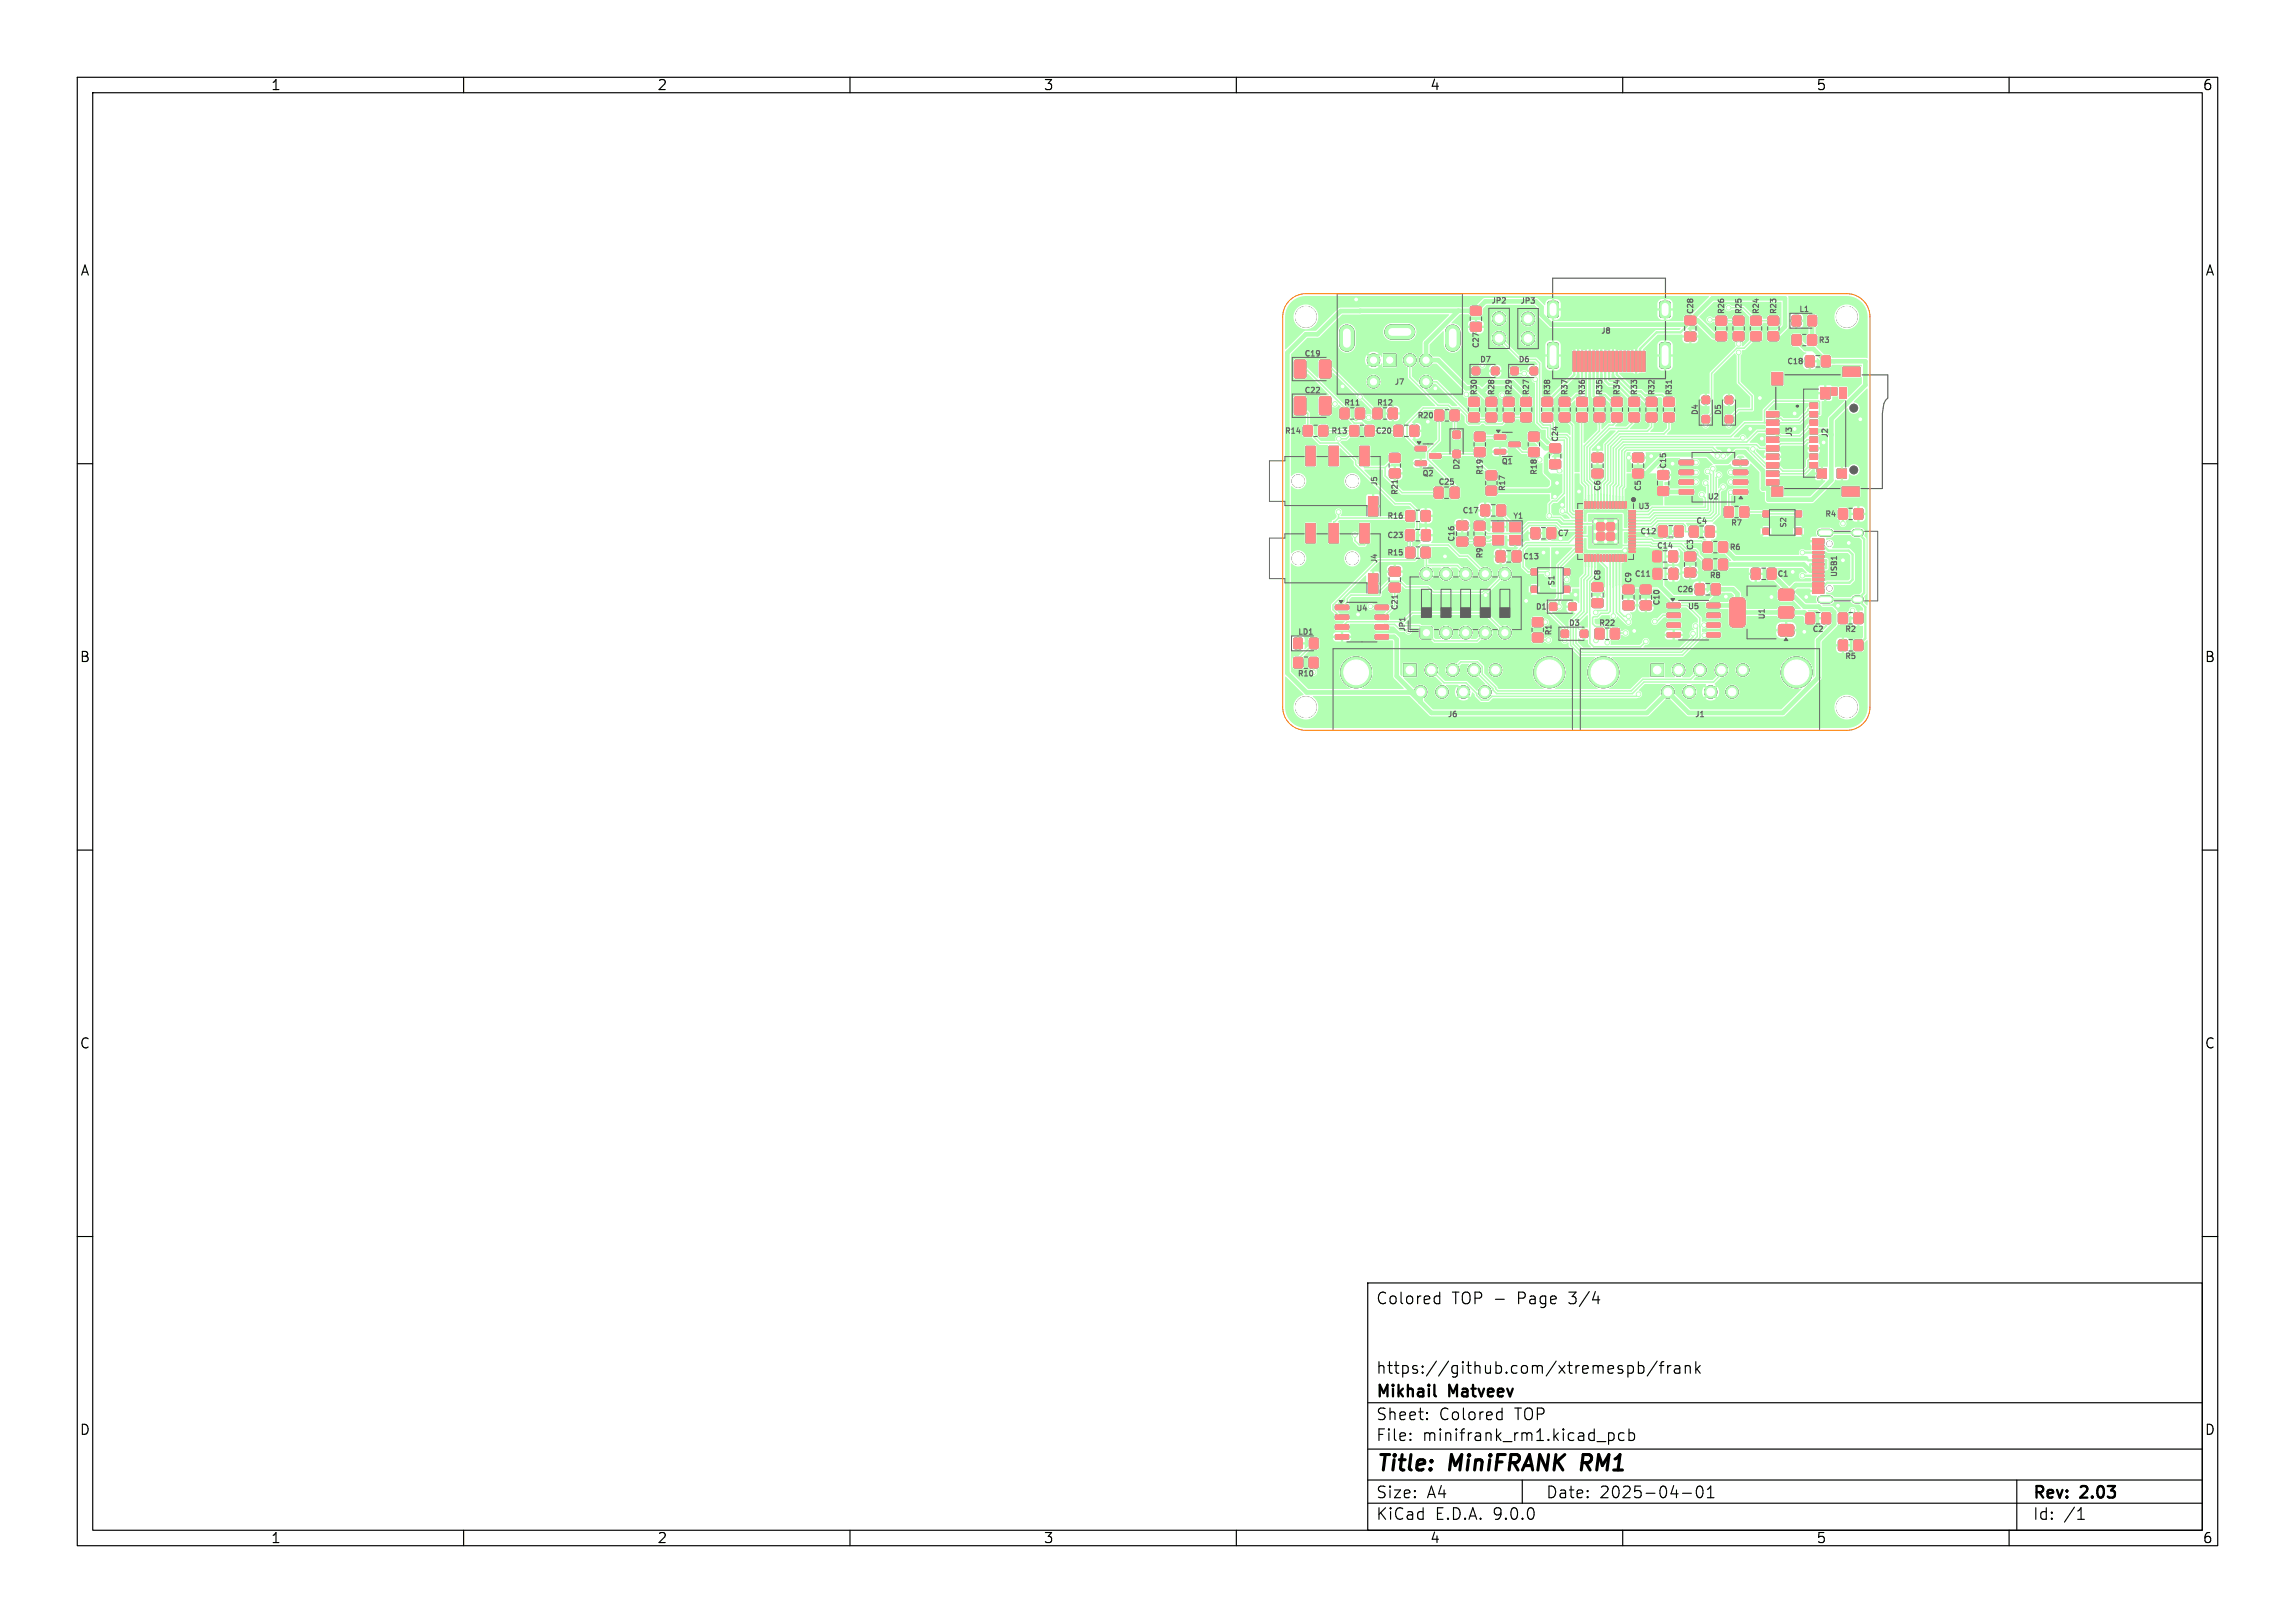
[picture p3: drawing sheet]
<svg xmlns="http://www.w3.org/2000/svg" width="297mm" height="210mm" viewBox="0 0 297 210" stroke-linecap="round" stroke-linejoin="round" font-family="sans-serif">
<defs><g id="words">
<g font-size="2.8">
<text x="178" y="190.9">Title:</text>
<text x="187.7" y="190.9">MiniFRANK</text>
<text x="205.5" y="190.9">RM1</text>
</g>
<g font-size="2.1">
<text x="178" y="169">Colored</text>
<text x="187.9" y="169">TOP -</text>
<text x="196.5" y="169">Page</text>
<text x="203.3" y="169">3/4</text>
<text x="178" y="178">https://github.com/xtremespb/frank</text>
<text x="178" y="184">Sheet:</text>
<text x="178" y="181.2">Mikhail</text>
<text x="186.2" y="184">Colored</text>
<text x="187.6" y="181.2">Matveev</text>
<text x="196.1" y="184">TOP</text>
<text x="178" y="186.7">File:</text>
<text x="184.1" y="186.7">minifrank_rm1.kicad_pcb</text>
<text x="178" y="196.9">KiCad</text>
<text x="178" y="194.1">Size:</text>
<text x="184.7" y="194.1">A4</text>
<text x="185.7" y="196.9">E.D.A.</text>
<text x="193.3" y="196.9">9.0.0</text>
<text x="200" y="194.1">Date:</text>
<text x="207" y="194.1">2025-04-01</text>
<text x="263" y="194.3">Rev:</text>
<text x="263" y="196.9">Id:</text>
<text x="267.1" y="196.9">/1</text>
<text x="269.4" y="194.3">2.03</text>
</g>
<g font-size="1.8">
<text x="35" y="11.9">1</text>
<text x="85" y="11.9">2</text>
<text x="135" y="11.9">3</text>
<text x="185" y="11.9">4</text>
<text x="235" y="11.9">5</text>
<text x="285" y="11.9">6</text>
<text x="10.3" y="35.9">A</text>
<text x="285.4" y="35.9">A</text>
<text x="10.3" y="85.9">B</text>
<text x="285.3" y="85.9">B</text>
<text x="10.3" y="135.9">C</text>
<text x="285.3" y="135.9">C</text>
<text x="10.3" y="185.9">D</text>
<text x="285.3" y="185.9">D</text>
<text x="35" y="199.9">1</text>
<text x="85" y="199.9">2</text>
<text x="135" y="199.9">3</text>
<text x="185" y="199.9">4</text>
<text x="235" y="199.9">5</text>
<text x="285" y="199.9">6</text>
</g>
<g font-size="1" fill="#626262">
<text x="192.9" y="39.5">JP2</text>
<text x="196.7" y="39.5">JP3</text>
<text x="219.3" y="40.7" transform="rotate(-90 219.3 40.7)">C28</text>
<text x="223.3" y="40.7" transform="rotate(-90 223.3 40.7)">R26</text>
<text x="225.6" y="40.7" transform="rotate(-90 225.6 40.7)">R25</text>
<text x="227.8" y="40.7" transform="rotate(-90 227.8 40.7)">R24</text>
<text x="230.1" y="40.7" transform="rotate(-90 230.1 40.7)">R23</text>
<text x="232.7" y="40.6">L1</text>
<text x="168.7" y="46.3">C19</text>
<text x="191.4" y="47.1">D7</text>
<text x="191.6" y="45.2" transform="rotate(-90 191.6 45.2)">C27</text>
<text x="196.4" y="47.1">D6</text>
<text x="207.1" y="43.4">J8</text>
<text x="231.1" y="47.3">C18</text>
<text x="235.3" y="44.6">R3</text>
<text x="168.7" y="51.1">C22</text>
<text x="173.8" y="52.7">R11</text>
<text x="178.1" y="52.7">R12</text>
<text x="180.4" y="50">J7</text>
<text x="191.3" y="51.2" transform="rotate(-90 191.3 51.2)">R30</text>
<text x="193.6" y="51.2" transform="rotate(-90 193.6 51.2)">R28</text>
<text x="195.8" y="51.2" transform="rotate(-90 195.8 51.2)">R29</text>
<text x="198.1" y="51.2" transform="rotate(-90 198.1 51.2)">R27</text>
<text x="200.8" y="51.2" transform="rotate(-90 200.8 51.2)">R38</text>
<text x="203" y="51.2" transform="rotate(-90 203 51.2)">R37</text>
<text x="205.3" y="51.2" transform="rotate(-90 205.3 51.2)">R36</text>
<text x="207.5" y="51.2" transform="rotate(-90 207.5 51.2)">R35</text>
<text x="209.8" y="51.2" transform="rotate(-90 209.8 51.2)">R34</text>
<text x="212" y="51.2" transform="rotate(-90 212 51.2)">R33</text>
<text x="214.3" y="51.2" transform="rotate(-90 214.3 51.2)">R32</text>
<text x="216.5" y="51.2" transform="rotate(-90 216.5 51.2)">R31</text>
<text x="219.9" y="53.8" transform="rotate(-90 219.9 53.8)">D4</text>
<text x="222.9" y="53.8" transform="rotate(-90 222.9 53.8)">D5</text>
<text x="166.1" y="56.3">R14</text>
<text x="172.1" y="56.3">R13</text>
<text x="177.9" y="56.3">C20</text>
<text x="183.3" y="54.3">R20</text>
<text x="201.8" y="57.2" transform="rotate(-90 201.8 57.2)">C24</text>
<text x="232.1" y="56.6" transform="rotate(-90 232.1 56.6)">J3</text>
<text x="236.7" y="56.7" transform="rotate(-90 236.7 56.7)">J2</text>
<text x="178.4" y="63" transform="rotate(-90 178.4 63)">J5</text>
<text x="181.1" y="64.2" transform="rotate(-90 181.1 64.2)">R21</text>
<text x="184" y="61.8">Q2</text>
<text x="186.1" y="62.9">C25</text>
<text x="189.1" y="60.9" transform="rotate(-90 189.1 60.9)">D2</text>
<text x="192.1" y="61.6" transform="rotate(-90 192.1 61.6)">R19</text>
<text x="194.2" y="60.3">Q1</text>
<text x="195" y="63.7" transform="rotate(-90 195 63.7)">R17</text>
<text x="199.1" y="61.6" transform="rotate(-90 199.1 61.6)">R18</text>
<text x="207.3" y="63.7" transform="rotate(-90 207.3 63.7)">C6</text>
<text x="212.5" y="63.7" transform="rotate(-90 212.5 63.7)">C5</text>
<text x="215.8" y="60.7" transform="rotate(-90 215.8 60.7)">C15</text>
<text x="220.9" y="64.8">U2</text>
<text x="179.4" y="67.3">R16</text>
<text x="179.4" y="69.8">C23</text>
<text x="188.4" y="70.2" transform="rotate(-90 188.4 70.2)">C16</text>
<text x="189.1" y="66.6">C17</text>
<text x="195.7" y="67.3">Y1</text>
<text x="201.5" y="69.6">C7</text>
<text x="211.9" y="66">U3</text>
<text x="212.1" y="69.3">C12</text>
<text x="214.3" y="71.2">C14</text>
<text x="219.3" y="71.2" transform="rotate(-90 219.3 71.2)">C3</text>
<text x="219.4" y="68">C4</text>
<text x="223.8" y="71.4">R6</text>
<text x="223.9" y="68.2">R7</text>
<text x="231.3" y="68.4" transform="rotate(-90 231.3 68.4)">S2</text>
<text x="236.1" y="67.1">R4</text>
<text x="178.4" y="73" transform="rotate(-90 178.4 73)">J4</text>
<text x="179.4" y="72.1">R15</text>
<text x="192" y="72.4" transform="rotate(-90 192 72.4)">R9</text>
<text x="197" y="72.6">C13</text>
<text x="201.3" y="75.9" transform="rotate(-90 201.3 75.9)">S1</text>
<text x="207.3" y="75.2" transform="rotate(-90 207.3 75.2)">C8</text>
<text x="211.3" y="75.5" transform="rotate(-90 211.3 75.5)">C9</text>
<text x="211.4" y="74.8">C11</text>
<text x="216.9" y="76.8">C26</text>
<text x="221.2" y="75">R8</text>
<text x="229.9" y="74.8">C1</text>
<text x="237.9" y="74.8" transform="rotate(-90 237.9 74.8)">USB1</text>
<text x="167.9" y="82.3">LD1</text>
<text x="175.4" y="79.3">U4</text>
<text x="181.1" y="79.1" transform="rotate(-90 181.1 79.1)">C21</text>
<text x="182" y="81.8" transform="rotate(-90 182 81.8)">JP1</text>
<text x="198.6" y="79.1">D1</text>
<text x="201" y="82.3" transform="rotate(-90 201 82.3)">R1</text>
<text x="202.9" y="81.2">D3</text>
<text x="206.8" y="81.2">R22</text>
<text x="214.9" y="78.5" transform="rotate(-90 214.9 78.5)">C10</text>
<text x="218.3" y="79">U5</text>
<text x="228.6" y="80.3" transform="rotate(-90 228.6 80.3)">U1</text>
<text x="234.5" y="82">C2</text>
<text x="238.7" y="82">R2</text>
<text x="167.8" y="87.7">R10</text>
<text x="238.7" y="85.5">R5</text>
<text x="187.3" y="93">J6</text>
<text x="219.3" y="93">J1</text>
</g>
</g></defs>
<g fill="none" stroke="#000" stroke-width=".15">
<path d="M10 10h277v190h-277zM12 12h273v186h-273zM60 10v2M110 10v2M160 10v2M210 10v2M260 10v2M10 60h2M285 60h2M10 110h2M285 110h2M10 160h2"/>
<path d="M177 166h108v32h-108zM185.9 167.7l.4 .1M186.3 167.2v1.5M186.3 168.6l-.4 .1M206.1 168.2h.9M210.7 176.8l.4-.1 .3 .3v.4l-.2 .2-.1 .1-.4-.1M212 176.8l.5-.1 .2 .3v.4l-.1 .2-.1 .1-.5-.1M212 176.2v1.5M214.5 176.1l-1.3 2M214.7 176.7h.6M215.3 176.2l-.3 .1v.1v1.3M215.8 176.7v1"/>
<path d="M216.2 176.7a.38 .38 0 0 0-.4 .3M216.7 176.8l.2-.1 .4 .1 .1 .9M217.4 177.1h-.5a.29 .29 0 0 0-.2 .3 .29 .29 0 0 0 .2 .3l.5-.1M218.1 176.8a.37 .37 0 0 1 .6 .1v.8M218.1 176.7v1M219.5 176.2v1.5M219.6 177.1l.4 .6M220 176.7l-.5 .6M285 160h2M60 198v2M110 198v2M160 198v2"/>
<path d="M177 194.5h108M177 191.5h108M177 187.5h108M177 181.5h108M182.5 186.3h.1l-.1 .1M182.5 186.3v.1M182.5 185.5v.1M182.5 185.5h.1l-.1 .1M184.7 183.6v.1M184.7 183.6h-.1l.1 .1M184.7 182.8v.1M184.7 182.8h-.1l.1 .1"/>
<path d="M194 182.7l.4 .1M194.4 182.2v1.5M194.4 183.6l-.4 .1M197 191.5v3M208.2 185.4v1.5M208.2 185.5l.4-.1 .3 .3v.4l-.2 .2-.1 .1-.4-.1M210 198v2M210.2 185.5l-.5-.1-.2 .3v.4l.1 .2 .1 .1 .5-.1M210.8 185.5l.4-.1 .3 .3v.4l-.1 .2-.2 .1-.4-.1M210.8 184.9v1.5M217.7 193.2h1.2M219.7 192.4a.36 .36 0 0 1 .6 .2 .77 .77 0 0 1-.4 1.2 1 1 0 0 1-.2-1.4z"/>
<path d="M221 193.8h.8M221 192.7l.4-.4v1.5M260 198v2M261 191.5v6.5M268.9 196.6h.8M269 195.5l.3-.4v1.5"/>
</g>
<path d="M204.9 188.2l-.3 2" fill="none" stroke="#000" stroke-width=".4"/>
<path d="M185.6 180.5l.2 .2" fill="none" stroke="#000" stroke-width=".3"/>
<g fill="#000" stroke="#000" stroke-width=".13">
<path d="M190.3 39.7l.2-.1 1.2 .1v.2v.8l-.2 .1-1.2-.1v-.1zM167.6 51.4l1.1-.1 .3 .2v1.9l-.2 .3h-1.1l-.2-.2v-1.9zM167.6 46.6h1.1l.3 .1v2l-.2 .2h-1.1l-.2-.1v-2zM168.7 55.1h.2h.9v.2v1.1l-.2 .1-.9-.1v-.2zM170.7 55.1h.2h.9v.2v1.1l-.2 .1-.9-.1-.1-.2zM170.8 51.4l1.2-.1 .2 .2v1.9l-.1 .3h-1.1l-.2-.2-.1-1.9zM170.8 46.6h1.2l.2 .1v2l-.1 .2h-1.1l-.2-.1-.1-2zM173.5 52.9l.1-.1 .9 .1 .1 .2-.1 1-.1 .1-.9-.1-.1-.1zM175.5 52.9l.2-.1 .8 .1 .1 .2-.1 1-.2 .1-.8-.1-.1-.1zM174.7 55.1h.2h.9v.2v1.1l-.2 .1-.9-.1v-.2zM177.7 52.9l.2-.1 .9 .1v.2v1l-.2 .1-.9-.1-.1-.1zM176.7 55.1h.2h.9l.1 .2-.1 1.1-.2 .1-.9-.1-.1-.2z"/>
<path d="M179.7 52.9l.2-.1 .9 .1 .1 .2-.1 1-.2 .1-.9-.1-.1-.1zM180.4 55.1l.2-.1 .9 .1v.2v1.1l-.2 .1-.9-.1v-.2zM179 45.8h1.6v1.6h-1.6zM179.9 58.7h.2h1l.1 .2-.1 .9-.2 .1-1-.1-.1-.2zM182.5 55.1l.2-.1 .9 .1v.2v1.1l-.2 .1-.9-.1v-.2zM183.2 57.8h1.3l.1 .1v.4l-.1 .1-1.3-.1-.1-.1zM183.2 59.7h1.3l.1 .1v.4l-.1 .1-1.3-.1-.1-.1zM185.1 58.7h1.3l.1 .2v.3l-.2 .1h-1.2l-.1-.1zM185.7 53.1h.2h.9v.2v1.1l-.2 .1-.9-.1v-.2zM187.7 53.1h.2h.9v.2v1.1l-.2 .1-.9-.1-.1-.2zM188.1 55.8h.1h.7l.1 .2-.1 .7-.2 .1-.6-.1-.1-.2zM188.1 58.3h.1h.7l.1 .2-.1 .7-.2 .1-.6-.1-.1-.2z"/>
<path d="M190.1 53.5l.2-.1 1.1 .1v.2v.8l-.2 .1-1.1-.1v-.1zM190.1 51.5l.2-.1 1.1 .1v.2v.8l-.2 .1-1.1-.1v-.1zM190.6 47.6l.1-.1 .7 .1 .1 .2-.1 .6-.2 .1-.6-.1-.1-.1zM190.9 58l.2-.1 1 .1 .1 .2-.1 .8-.2 .1-1-.1-.1-.1zM190.9 56l.2-.1 1 .1 .1 .2-.1 .8-.2 .1-1-.1-.1-.1zM190.3 41.8l.2-.1 1.2 .1v.2v.8l-.2 .1-1.2-.1v-.2zM193.1 47.6l.2-.1 .6 .1 .1 .2-.1 .6-.1 .1-.7-.1-.1-.1zM193.4 56.3h1.4l.1 .1v.4l-.2 .1-1.2-.1-.1-.1zM193.4 58.2h1.4l.1 .1v.4l-.2 .1-1.2-.1-.1-.1zM192.4 51.5l.1-.1 1.1 .1 .1 .2-.1 .8-.2 .1-1-.1-.1-.1zM192.4 53.5l.1-.1 1.1 .1 .1 .2-.1 .8-.2 .1-1-.1-.1-.1zM194.6 53.5l.2-.1 1.1 .1 .1 .2-.1 .8-.2 .1-1.1-.1-.1-.1z"/>
<path d="M194.6 51.5l.2-.1 1.1 .1 .1 .2-.1 .8-.2 .1-1.1-.1-.1-.1zM195.3 57.2h1.3l.1 .2v.3l-.1 .1h-1.2l-.1-.1zM195.6 47.6l.1-.1 .7 .1 .1 .2-.1 .6-.1 .1-.7-.1-.1-.1zM196.9 51.5l.2-.1 1 .1 .1 .2-.1 .8-.2 .1-1-.1-.1-.1zM196.9 53.5l.2-.1 1 .1 .1 .2-.1 .8-.2 .1-1-.1-.1-.1zM198.1 47.6l.1-.1 .7 .1 .1 .2-.1 .6-.2 .1-.6-.1-.1-.1zM197.9 56l.1-.1 1.1 .1 .1 .2-.1 .8-.1 .1-1.1-.1-.1-.1zM197.9 58l.1-.1 1.1 .1 .1 .2-.1 .8-.1 .1-1.1-.1-.1-.1zM199.6 51.5l.2-.1 1.1 .1v.2v.8l-.2 .1-1.1-.1-.1-.1zM199.6 53.5l.2-.1 1.1 .1v.2v.8l-.2 .1-1.1-.1-.1-.1zM200.4 39.1l.9-.1 .3 .1 .1 1.6-.2 .3-.9 .1-.3-.2v-1.6zM200.4 44.4h1l.3 .2v2.7l-.1 .2-.2 .1h-.9l-.2-.2v-2.7z"/>
<path d="M200.6 57.5l.2-.1 1.1 .1 .1 .2-.1 .8-.2 .1-1.1-.1-.1-.2zM200.6 59.6l.2-.1 1.1 .1 .1 .1-.1 .9-.2 .1-1.1-.1-.1-.2zM201.9 51.5l.1-.1 1.1 .1 .1 .2-.1 .8-.2 .1-1-.1-.1-.1zM201.9 53.5l.1-.1 1.1 .1 .1 .2-.1 .8-.2 .1-1-.1-.1-.1zM203.6 45.5h.3v2.6h-.3zM204.1 45.5h.3v2.6h-.3zM204.6 45.5h.3v2.6h-.3zM204.1 51.5l.2-.1 1.1 .1v.2v.8l-.2 .1-1.1-.1-.1-.1zM204.1 53.5l.2-.1 1.1 .1v.2v.8l-.2 .1-1.1-.1-.1-.1zM205.1 45.5h.3v2.6h-.3zM205.6 45.5h.3v2.6h-.3zM206.1 58.7l.2-.1 1.1 .1 .1 .2-.1 .8-.2 .1-1.1-.1-.1-.1z"/>
<path d="M206.1 45.5h.3v2.6h-.3zM206.6 45.5h.3v2.6h-.3zM207.1 45.5h.3v2.6h-.3zM206.4 51.5l.1-.1 1.1 .1 .1 .2-.1 .8-.2 .1-1-.1-.1-.1zM206.4 53.5l.1-.1 1.1 .1 .1 .2-.1 .8-.2 .1-1-.1-.1-.1zM207.6 45.5h.3v2.6h-.3zM208.1 45.5h.3v2.6h-.3zM208.6 45.5h.3v2.6h-.3zM209.1 45.5h.3v2.6h-.3zM208.6 51.5l.2-.1 1.1 .1v.2v.8l-.2 .1-1.1-.1-.1-.1zM208.6 53.5l.2-.1 1.1 .1v.2v.8l-.2 .1-1.1-.1-.1-.1zM209.6 45.5h.3v2.6h-.3z"/>
<path d="M210.1 45.5h.3v2.6h-.3zM210.6 45.5h.3v2.6h-.3zM211.1 45.5h.3v2.6h-.3zM211.3 58.7l.2-.1 1.1 .1 .1 .2-.1 .8-.1 .1-1.2-.1v-.1zM211.6 45.5h.3v2.6h-.3zM210.9 51.5l.1-.1 1.1 .1 .1 .2-.1 .8-.2 .1-1-.1-.1-.1zM210.9 53.5l.1-.1 1.1 .1 .1 .2-.1 .8-.2 .1-1-.1-.1-.1zM212.1 45.5h.3v2.6h-.3zM212.6 45.5h.3v2.6h-.3zM213.1 51.5l.2-.1 1.1 .1v.2v.8l-.2 .1-1.1-.1-.1-.1zM213.1 53.5l.2-.1 1.1 .1v.2v.8l-.2 .1-1.1-.1-.1-.1zM214.8 44.5l.2-.1h.8h.2l.2 .2v2.7l-.1 .2-.2 .1h-.9l-.2-.2z"/>
<path d="M214.8 39.1l.3-.1h.8l.2 .1 .1 1.6-.2 .3-.9 .1-.3-.2zM215.4 51.5l.1-.1 1.1 .1 .1 .2-.1 .8-.2 .1-1-.1-.1-.1zM215.4 53.5l.1-.1 1.1 .1 .1 .2-.1 .8-.2 .1-1-.1-.1-.1zM217.3 59.6h1.8l.1 .1v.4h-.2h-1.6l-.1-.1zM218.1 40.9h.2h1.1l.1 .2-.1 .9-.2 .1-1.1-.1-.1-.2zM218.1 43h.2h1.1l.1 .2-.1 .9h-.2h-1.1l-.1-.2zM220.3 53.8h.2h.7v.2v.7l-.2 .1-.7-.1v-.2zM220.3 51.3h.2h.7v.2v.7l-.2 .1-.7-.1v-.2zM222.1 43l.2-.1 1.1 .1v.2v.8l-.2 .1-1.1-.1-.1-.1zM222.1 41l.2-.1 1.1 .1v.2v.8l-.2 .1-1.1-.1-.1-.1zM223.3 53.8h.2h.7v.2v.7l-.2 .1-.7-.1v-.2zM223.3 51.3h.2h.7v.2v.7l-.2 .1-.7-.1v-.2z"/>
<path d="M224.4 41l.2-.1 1 .1 .1 .2-.1 .8-.2 .1-1-.1-.1-.1zM224.4 43l.2-.1 1 .1 .1 .2-.1 .8-.2 .1-1-.1-.1-.1zM224.3 59.6h1.8l.1 .1v.4h-.2h-1.6l-.1-.1zM226.6 41l.2-.1 1.1 .1v.2v.8l-.2 .1-1.1-.1-.1-.1zM226.6 43l.2-.1 1.1 .1v.2v.8l-.2 .1-1.1-.1-.1-.1zM228.6 53.3h1.6v.7h-1.6zM228.6 54.4h1.6v.7h-1.6zM228.6 55.5h1.6v.7h-1.6zM228.6 56.6h1.6v.7h-1.6zM228.6 57.7h1.6v.7h-1.6zM228.6 58.8h1.6v.7h-1.6zM228.6 59.9h1.6v.7h-1.6z"/>
<path d="M228.9 43l.1-.1 1.1 .1 .1 .2-.1 .8-.1 .1-1.1-.1-.1-.1zM228.9 41l.1-.1 1.1 .1 .1 .2-.1 .8-.1 .1-1.1-.1-.1-.1zM229.3 48.2h1.4v1.6h-1.4zM232 40.9l.2-.1 .8 .1v.2v1l-.2 .1-.8-.1-.1-.1zM232 43.4l.2-.1 .8 .1 .1 .2-.1 1-.2 .1-.8-.1-.1-.1zM233.7 46.1l.2-.1 .8 .1 .1 .2-.1 1.1-.1 .1-.9-.1-.1-.2zM234 40.9l.2-.1 .8 .1 .1 .2-.1 1-.1 .1-.9-.1-.1-.1zM234 43.4l.1-.1 .9 .1 .1 .2-.1 1-.1 .1-.9-.1-.1-.1zM234.2 52.2h1v.7h-1zM234.2 53.3h1v.7h-1zM234.2 54.4h1v.7h-1zM234.2 55.5h1v.7h-1z"/>
<path d="M234.2 56.6h1v.7h-1zM234.2 57.7h1v.7h-1zM234.2 58.8h1v.7h-1zM235.8 46.1l.2-.1 .8 .1 .1 .2-.1 1.1-.2 .1-.8-.1-.1-.2zM235.6 50.2h1.2v1.4h-1.2zM237 50.2h.7v1h-.7zM238.1 50.2h.9v1.4h-.9zM238.5 47.5h2.2v1.2h-2.2zM169 67.8h1.2v2.5h-1.2zM169 57.8h1.2v2.5h-1.2zM172 67.8h1.2v2.5h-1.2zM172 57.8h1.2v2.5h-1.2z"/>
<path d="M172.8 78.3h1.7v.1v.4l-.1 .1h-1.5l-.1-.2zM172.8 79.6h1.7v.1v.4l-.1 .1h-1.5l-.1-.2zM176 67.8h1.2v2.5h-1.2zM176 57.8h1.2v2.5h-1.2zM177.1 74.3h1.2v2.5h-1.2zM177.1 64.3h1.2v2.5h-1.2zM178 79.6h1.6l.1 .1v.4l-.2 .1h-1.5l-.1-.2zM178 78.3h1.6l.1 .1v.4l-.2 .1h-1.5l-.1-.2zM179.8 75.5h.2h1.2v.2v.9h-.2h-1.2v-.2zM179.8 73.4h.2h1.2v.2v.9l-.2 .1-1.2-.1v-.2zM179.9 60.7h.2h1l.1 .2-.1 .9-.2 .1-1-.1-.1-.2zM181.9 68.6l.2-.1 .9 .1v.2v1.1l-.2 .1-.9-.1v-.2z"/>
<path d="M182 70.9l.2-.1 .8 .1 .1 .2-.1 1-.2 .1-.8-.1-.1-.1zM182 66.1h.2h.8l.1 .2-.1 1.1-.2 .1-.8-.1-.1-.2zM184 70.9l.1-.1 .9 .1 .1 .2-.1 1-.1 .1-.9-.1-.1-.1zM184 66.1h.1h.9l.1 .2-.1 1.1-.1 .1-.9-.1-.1-.2zM184 68.6l.2-.1 .9 .1v.2v1.1l-.2 .1-.9-.1-.1-.2zM185.7 63.1l.1-.1 .9 .1 .1 .2-.1 1.1-.2 .1-.8-.1-.1-.2zM187.7 63.1l.2-.1 .9 .1v.2v1.1l-.2 .1-.9-.1v-.2zM188.6 69.6l.2-.1 1.1 .1 .1 .1-.1 .9-.2 .1-1.1-.1-.1-.2zM188.6 67.5l.2-.1 1.1 .1 .1 .2-.1 .8-.2 .1-1.1-.1-.1-.2zM190.9 67.5l.1-.1 1.1 .1 .1 .2-.1 .9h-.2h-1l-.1-.2zM190.9 69.5l.1-.1 1.1 .1 .1 .2-.1 .9h-.2h-1l-.1-.2zM192.4 63l.1-.1 1.1 .1 .1 .2-.1 .8-.2 .1-1-.1-.1-.1z"/>
<path d="M192.4 61l.1-.1 1.1 .1 .1 .2-.1 .8-.2 .1-1-.1-.1-.1zM191.7 65.4l.2-.1 .8 .1 .1 .2-.1 1.1-.2 .1-.8-.1-.1-.2zM193.2 67.6h1.4v1.2h-1.4zM193.2 69.3h1.4v1.2h-1.4zM193.7 71.3h.2h.8l.1 .2-.1 1.2h-.2h-.8l-.1-.2zM193.8 65.4l.1-.1 .9 .1 .1 .2-.1 1.1-.2 .1-.8-.1-.1-.2zM195.4 67.6h1.4v1.2h-1.4zM195.4 69.3h1.4v1.2h-1.4zM195.8 71.3h.1h.9l.1 .2-.1 1.2h-.2h-.8l-.1-.2zM198.2 73.6h.7v.8h-.7zM198.2 75.9h.7v.7h-.7zM198.2 68.3h.2h.8l.1 .2-.1 1.2h-.2h-.8l-.1-.2z"/>
<path d="M198.4 80l.1-.1 1.1 .1 .1 .2-.1 .8-.1 .1-1.1-.1-.1-.1zM200.6 78.1l.1-.1 .7 .1 .1 .2-.1 .6-.2 .1-.6-.1-.1-.1zM200.3 68.3h.1h.9l.1 .2-.1 1.2h-.2h-.8l-.1-.2zM202.4 73.6h.7v.8h-.7zM202.4 75.9h.7v.7h-.7zM203.1 78.1l.2-.1 .6 .1 .1 .2-.1 .6-.1 .1-.7-.1-.1-.1zM203.9 66.1h.8l.1 .1-.8 .1zM203.9 66.5h.8l.1 .1-.8 .1zM203.9 66.9h.8l.1 .1-.8 .1zM203.9 67.3h.8l.1 .1-.8 .1zM203.9 67.7h.8l.1 .1-.8 .1zM203.9 68.1h.8l.1 .1-.8 .1z"/>
<path d="M203.9 68.5h.8l.1 .1-.8 .1zM203.9 68.9h.8l.1 .1-.8 .1zM203.9 69.3h.8l.1 .1-.8 .1zM203.9 69.7h.8l.1 .1-.8 .1zM203.9 70.1h.8l.1 .1-.8 .1zM203.9 70.5h.8l.1 .1-.8 .1zM203.9 70.9h.8l.1 .1-.8 .1zM203.9 71.3h.8l.1 .1-.8 .1zM205.1 64.9l.2 .1-.1 .8-.1-.1zM205.1 71.8h.2l-.1 .9-.1-.1zM205.5 64.9l.2 .1-.1 .8-.1-.1zM205.5 71.8h.2l-.1 .9-.1-.1z"/>
<path d="M205.9 64.9l.2 .1-.1 .8-.1-.1zM205.9 71.8h.2l-.1 .9-.1-.1zM206.1 60.8l.2-.1 1.1 .1 .1 .2-.1 .8-.2 .1-1.1-.1-.1-.2zM206.3 64.9l.2 .1-.1 .8-.1-.1zM206.3 71.8h.2l-.1 .9-.1-.1zM206.7 64.9l.2 .1-.1 .8-.1-.1zM206.7 71.8h.2l-.1 .9-.1-.1zM206.1 75.4h.2h1.1l.1 .2-.1 .9-.2 .1-1.1-.1-.1-.2zM206.1 77.5h.2h1.1l.1 .2-.1 .9h-.2h-1.1l-.1-.2zM207.1 64.9l.2 .1-.1 .8-.1-.1zM207.1 71.8h.2l-.1 .9-.1-.1zM207.5 64.9l.2 .1-.1 .8-.1-.1z"/>
<path d="M207.5 71.8h.2l-.1 .9-.1-.1zM207.9 64.9l.2 .1-.1 .8-.1-.1zM207.9 71.8h.2l-.1 .9-.1-.1zM208.3 64.9l.2 .1-.1 .8-.1-.1zM208.3 71.8h.2l-.1 .9-.1-.1zM208.7 64.9l.2 .1-.1 .8-.1-.1zM208.7 71.8h.2l-.1 .9-.1-.1zM209.1 64.9l.2 .1-.1 .8-.1-.1zM209.1 71.8h.2l-.1 .9-.1-.1zM206.2 67.2h3.1v3.1h-3.1zM209.5 64.9l.2 .1-.1 .8-.1-.1zM209.5 71.8h.2l-.1 .9-.1-.1z"/>
<path d="M209.9 64.9l.2 .1-.1 .8-.1-.1zM209.9 71.8h.2l-.1 .9-.1-.1zM210.3 64.9l.2 .1-.1 .8-.1-.1zM210.3 71.8h.2l-.1 .9-.1-.1zM210.1 75.7h.2h1.1l.1 .2-.1 .9h-.2h-1.1l-.1-.2zM210.1 77.8l.2-.1 1.1 .1 .1 .2-.1 .8-.2 .1-1.1-.1-.1-.1zM211.3 60.8l.2-.1 1.1 .1 .1 .2-.1 .8-.1 .1-1.2-.1v-.2zM210.8 71.3h.8l.1 .1-.9 .1zM210.8 70.9h.8l.1 .1-.9 .1zM210.8 70.5h.8l.1 .1-.9 .1zM210.8 70.1h.8l.1 .1-.9 .1zM210.8 69.7h.8l.1 .1-.9 .1z"/>
<path d="M210.8 69.3h.8l.1 .1-.9 .1zM210.8 68.9h.8l.1 .1-.9 .1zM210.8 68.5h.8l.1 .1-.9 .1zM210.8 68.1h.8l.1 .1-.9 .1zM210.8 67.7h.8l.1 .1-.9 .1zM210.8 67.3h.8l.1 .1-.9 .1zM210.8 66.9h.8l.1 .1-.9 .1zM210.8 66.5h.8l.1 .1-.9 .1zM210.8 66.1h.8l.1 .1-.9 .1zM212.3 75.7h.2h1.1l.1 .2-.1 .9h-.1h-1.2v-.2zM212.3 77.8l.2-.1 1.1 .1 .1 .2-.1 .8-.1 .1-1.2-.1v-.1zM213.9 71.3h.2h.9v.2v1.2h-.2h-.9v-.2z"/>
<path d="M214 73.6l.1-.1 .9 .1 .1 .2-.1 1.1-.2 .1-.8-.1-.1-.2zM214.7 68.1l.2-.1 .8 .1 .1 .2-.1 1.1-.2 .1-.8-.1-.1-.2zM214.6 63h.2h1.1l.1 .2-.1 .9h-.2h-1.1l-.1-.2zM214.6 60.9h.2h1.1l.1 .2-.1 .9-.2 .1-1.1-.1-.1-.2zM215.8 78.1h1.6l.1 .1v.4h-.2h-1.5l-.1-.1zM215.8 79.4l1.6-.1 .1 .2v.3l-.2 .1h-1.5l-.1-.1zM216 71.3h.2h.8l.1 .2-.1 1.2h-.1h-.9l-.1-.2zM216 73.6l.2-.1 .9 .1v.2v1.1l-.2 .1-.9-.1v-.2zM216.8 68.1l.1-.1 .9 .1 .1 .2-.1 1.1-.2 .1-.8-.1-.1-.2zM218.7 68.1h.2h.8l.1 .2-.1 1.1-.2 .1-.8-.1-.1-.1zM217.3 60.9l1.8-.1 .1 .2v.3l-.2 .1h-1.6l-.1-.1zM217.3 62.1h1.8l.1 .1v.4l-.2 .1h-1.6l-.1-.2z"/>
<path d="M217.3 63.4h1.8l.1 .1v.4l-.2 .1-1.6-.1-.1-.1zM218.1 71.5l.2-.1 1.1 .1 .1 .2-.1 .8-.2 .1-1.1-.1-.1-.2zM218.1 73.6l.2-.1 1.1 .1 .1 .1-.1 .9-.2 .1-1.1-.1-.1-.2zM219.4 75.6l.2-.1 .9 .1 .1 .2-.1 1.1-.2 .1-.9-.1v-.2zM220.8 68.1h.1h.9l.1 .2-.1 1.1-.2 .1-.8-.1-.1-.1zM220.9 79.4l1.6-.1 .1 .2v.3l-.1 .1h-1.5l-.1-.1zM220.9 78.1h1.6l.1 .1v.4h-.1h-1.5l-.1-.1zM220.5 72.4l.1-.1 .9 .1 .1 .2-.1 1.1h-.2h-.8l-.1-.2zM220.5 70.2l.1-.1 .9 .1 .1 .1-.1 1.1-.2 .1-.8-.1-.1-.2zM221.5 75.6l.2-.1 .9 .1v.2v1.1l-.2 .1-.9-.1-.1-.2zM223.2 65.6h.2h.9v.2v1.1l-.2 .1-.9-.1-.1-.2zM222.5 72.4l.1-.1 .9 .1 .1 .2-.1 1.1h-.2h-.8l-.1-.2z"/>
<path d="M222.5 70.2l.1-.1 .9 .1 .1 .1-.1 1.1-.2 .1-.8-.1-.1-.2zM225.2 65.6h.2h.9v.2v1.1l-.2 .1-.9-.1-.1-.2zM224.3 63.4h1.8l.1 .1v.4l-.2 .1-1.6-.1-.1-.1zM224.3 62.1h1.8l.1 .1v.4l-.2 .1h-1.6l-.1-.2zM224.3 60.9l1.8-.1 .1 .2v.3l-.2 .1h-1.6l-.1-.1zM226.7 73.6l.2-.1 .8 .1 .1 .2-.1 1.1-.1 .1-.9-.1-.1-.2zM228.2 66.1h.7v.8h-.7zM228.2 68.4h.7v.7h-.7zM228.6 61h1.6v.7h-1.6zM228.6 62.1h1.6v.7h-1.6zM229.3 63h1.4v1.2h-1.4zM228.8 73.6l.2-.1 .8 .1 .1 .2-.1 1.1-.2 .1-.8-.1-.1-.2z"/>
<path d="M230.2 78.7l.3-.2 1.5 .1 .2 .3-.1 .9-.3 .2-1.5-.1-.2-.3zM230.2 76.4l.3-.2 1.5 .1 .2 .3-.1 .9-.3 .2-1.5-.1-.2-.3zM232.4 66.1h.7v.8h-.7zM232.4 68.4h.7v.7h-.7zM233.7 79.3h.2h.9v.2v1.2h-.2h-.9v-.2zM234.2 59.9h1v.7h-1zM235.8 79.3h.2h.8l.1 .2-.1 1.2h-.1h-.9l-.1-.2zM234.6 76.2h1.4v.6h-1.4zM234.6 75.4h1.4v.6h-1.4zM234.6 74.9h1.4v.3h-1.4zM234.6 74.4h1.4v.3h-1.4zM234.6 73.9h1.4v.3h-1.4z"/>
<path d="M234.6 73.4h1.4v.3h-1.4zM234.6 72.9h1.4v.3h-1.4zM234.6 72.4h1.4v.3h-1.4zM234.6 71.9h1.4v.3h-1.4zM234.6 71.4h1.4v.3h-1.4zM234.6 70.5h1.4v.6h-1.4zM234.6 69.7h1.4v.6h-1.4zM235.2 60.7h1.2v1.2h-1.2zM237.8 60.7h1.2v1.2h-1.2zM238 65.9l.1-.1 .9 .1 .1 .2-.1 1-.2 .1-.8-.1-.1-.1zM238.4 63h2.2v1.2h-2.2zM240 65.9l.1-.1 .9 .1 .1 .2-.1 1-.2 .1-.8-.1-.1-.1z"/>
<path d="M167.5 82.6h.1h.9v.2v1.1l-.2 .1-.8-.1-.1-.2zM167.5 85.1h.1h.9l.1 .2-.1 1.1-.1 .1-.9-.1-.1-.2zM169.5 85.1h.1h.9l.1 .2-.1 1.1-.2 .1-.8-.1-.1-.2zM169.5 82.6h.2h.8l.1 .2-.1 1.1-.2 .1-.8-.1v-.2zM172.8 80.9l1.7-.1v.2v.3l-.1 .1h-1.5l-.1-.1zM172.8 82.1h1.7v.2v.3l-.1 .1h-1.5l-.1-.1zM178 82.1h1.6l.1 .2v.3l-.2 .1h-1.5l-.1-.1zM178 80.9l1.6-.1 .1 .2v.3l-.2 .1h-1.5l-.1-.1zM181.7 85.9h1.6v1.6h-1.6zM183.9 81.1h.1h1.3l.1 .2-.1 1.3-.2 .1-1.2-.1-.1-.2zM198.4 82l.1-.1 1.1 .1 .1 .2-.1 .8-.1 .1-1.1-.1-.1-.1zM202.1 81.6l.1-.1 .7 .1 .1 .2-.1 .6-.2 .1-.6-.1-.1-.1z"/>
<path d="M204.6 81.6l.1-.1 .7 .1 .1 .2-.1 .6-.2 .1-.6-.1-.1-.1zM206.5 81.4l.1-.1 .9 .1 .1 .2-.1 1-.2 .1-.8-.1-.1-.1zM208.5 81.4l.2-.1 .8 .1 .1 .2-.1 1-.2 .1-.8-.1-.1-.1zM213.7 85.9h1.6v1.6h-1.6zM215.8 80.6h1.6l.1 .1v.4l-.2 .1h-1.5l-.1-.2zM215.8 81.9h1.6l.1 .1v.4l-.2 .1-1.5-.1-.1-.1zM220.9 81.9h1.6l.1 .1v.4l-.1 .1-1.5-.1-.1-.1zM220.9 80.6h1.6l.1 .1v.4l-.1 .1h-1.5l-.1-.2zM224 77.5l.2-.1h1.1h.3l.2 .2v3.1v.2l-.2 .2h-1.4l-.3-.2-.1-3zM230.2 81l.3-.2 1.5 .1 .2 .3-.1 .9-.3 .2-1.5-.1-.2-.3zM238 79.4l.1-.1 .9 .1 .1 .2-.1 1-.2 .1-.8-.1-.1-.1zM238 82.9l.1-.1 .9 .1 .1 .2-.1 1-.2 .1-.8-.1-.1-.1z"/>
<path d="M240 79.4l.1-.1 .9 .1 .1 .2-.1 1-.2 .1-.8-.1-.1-.1zM240 82.9l.1-.1 .9 .1 .1 .2-.1 1-.2 .1-.8-.1-.1-.1z"/>
<circle cx="169" cy="41" r="1.35"/>
<circle cx="177.7" cy="46.6" r=".8"/>
<circle cx="177.8" cy="49.4" r=".8"/>
<circle cx="182.4" cy="46.6" r=".8"/>
<circle cx="184.5" cy="46.6" r=".8"/>
<circle cx="184.5" cy="49.4" r=".8"/>
<circle cx="194" cy="41.2" r=".85"/>
<circle cx="194" cy="43.8" r=".85"/>
<circle cx="197.7" cy="41.2" r=".85"/>
<circle cx="197.7" cy="43.8" r=".85"/>
<circle cx="239" cy="41" r="1.35"/>
<circle cx="239.9" cy="52.8" r=".5"/>
<circle cx="168" cy="72.2" r=".8"/>
<circle cx="168" cy="62.2" r=".8"/>
<circle cx="175" cy="72.2" r=".8"/>
<circle cx="175" cy="62.2" r=".8"/>
<circle cx="184.6" cy="74.2" r=".8"/>
<circle cx="187.1" cy="74.2" r=".8"/>
<circle cx="189.7" cy="74.2" r=".8"/>
<circle cx="192.2" cy="74.2" r=".8"/>
<circle cx="194.7" cy="74.2" r=".8"/>
<circle cx="236.7" cy="70.4" r=".33"/>
<circle cx="236.7" cy="76.1" r=".33"/>
<circle cx="239.9" cy="60.8" r=".5"/>
<circle cx="169" cy="91.5" r="1.35"/>
<circle cx="175.5" cy="87" r="2"/>
<circle cx="183.8" cy="89.5" r=".8"/>
<circle cx="185.2" cy="86.7" r=".8"/>
<circle cx="186.6" cy="89.5" r=".8"/>
<circle cx="187.1" cy="81.9" r=".8"/>
<circle cx="188" cy="86.7" r=".8"/>
<circle cx="189.4" cy="89.5" r=".8"/>
<circle cx="189.7" cy="81.9" r=".8"/>
<circle cx="190.8" cy="86.7" r=".8"/>
<circle cx="192.2" cy="89.5" r=".8"/>
<circle cx="192.2" cy="81.9" r=".8"/>
<circle cx="193.5" cy="86.7" r=".8"/>
<circle cx="194.7" cy="81.9" r=".8"/>
<circle cx="200.5" cy="87" r="2"/>
<circle cx="207.5" cy="87" r="2"/>
<circle cx="215.8" cy="89.5" r=".8"/>
<circle cx="217.2" cy="86.7" r=".8"/>
<circle cx="218.6" cy="89.5" r=".8"/>
<circle cx="220" cy="86.7" r=".8"/>
<circle cx="221.4" cy="89.5" r=".8"/>
<circle cx="222.8" cy="86.7" r=".8"/>
<circle cx="224.2" cy="89.5" r=".8"/>
<circle cx="225.5" cy="86.7" r=".8"/>
<circle cx="232.5" cy="87" r="2"/>
<circle cx="239" cy="91.5" r="1.35"/>
</g>
<path d="M235.7 77.6h1.1M235.7 68.9h1.1M240.1 77.6h.6M240.1 68.9h.6" fill="none" stroke="#000" stroke-width="1"/>
<path d="M174.3 43v1.5M180.1 43h2.1M188 43v1.5" fill="none" stroke="#000" stroke-width="2"/>
<g fill="#b3ffb3" stroke="#b3ffb3" stroke-width=".13">
<path d="M240 79.4l.1-.1 .9 .1 .1 .2-.1 1-.2 .1-.8-.1-.1-.1z"/>
<path d="M238 79.4l.1-.1 .9 .1 .1 .2-.1 1-.2 .1-.8-.1-.1-.1z"/>
<path d="M198.4 80l.1-.1 1.1 .1 .1 .2-.1 .8-.1 .1-1.1-.1-.1-.1z"/>
<path d="M198.4 82l.1-.1 1.1 .1 .1 .2-.1 .8-.1 .1-1.1-.1-.1-.1z"/>
<path d="M230.2 81l.3-.2 1.5 .1 .2 .3-.1 .9-.3 .2-1.5-.1-.2-.3z"/>
<path d="M230.2 78.7l.3-.2 1.5 .1 .2 .3-.1 .9-.3 .2-1.5-.1-.2-.3z"/>
<path d="M224 77.5l.2-.1h1.1h.3l.2 .2v3.1v.2l-.2 .2h-1.4l-.3-.2-.1-3z"/>
<path d="M230.2 76.4l.3-.2 1.5 .1 .2 .3-.1 .9-.3 .2-1.5-.1-.2-.3z"/>
<path d="M172 67.8h1.2v2.5h-1.2z"/>
<path d="M169 67.8h1.2v2.5h-1.2z"/>
<path d="M177.1 74.3h1.2v2.5h-1.2z"/>
<path d="M176 67.8h1.2v2.5h-1.2z"/>
<path d="M206.1 75.4h.2h1.1l.1 .2-.1 .9-.2 .1-1.1-.1-.1-.2z"/>
<path d="M206.1 77.5h.2h1.1l.1 .2-.1 .9h-.2h-1.1l-.1-.2z"/>
<path d="M180.4 55.1l.2-.1 .9 .1v.2v1.1l-.2 .1-.9-.1v-.2z"/>
<path d="M182.5 55.1l.2-.1 .9 .1v.2v1.1l-.2 .1-.9-.1v-.2z"/>
<path d="M222.5 72.4l.1-.1 .9 .1 .1 .2-.1 1.1h-.2h-.8l-.1-.2z"/>
<path d="M220.5 72.4l.1-.1 .9 .1 .1 .2-.1 1.1h-.2h-.8l-.1-.2z"/>
<path d="M224.3 63.4h1.8l.1 .1v.4l-.2 .1-1.6-.1-.1-.1z"/>
<path d="M224.3 62.1h1.8l.1 .1v.4l-.2 .1h-1.6l-.1-.2z"/>
<path d="M224.3 60.9l1.8-.1 .1 .2v.3l-.2 .1h-1.6l-.1-.1z"/>
<path d="M224.3 59.6h1.8l.1 .1v.4h-.2h-1.6l-.1-.1z"/>
<path d="M217.3 59.6h1.8l.1 .1v.4h-.2h-1.6l-.1-.1z"/>
<path d="M217.3 60.9l1.8-.1 .1 .2v.3l-.2 .1h-1.6l-.1-.1z"/>
<path d="M217.3 62.1h1.8l.1 .1v.4l-.2 .1h-1.6l-.1-.2z"/>
<path d="M217.3 63.4h1.8l.1 .1v.4l-.2 .1-1.6-.1-.1-.1z"/>
<path d="M214 73.6l.1-.1 .9 .1 .1 .2-.1 1.1-.2 .1-.8-.1-.1-.2z"/>
<path d="M216 73.6l.2-.1 .9 .1v.2v1.1l-.2 .1-.9-.1v-.2z"/>
<path d="M190.3 39.7l.2-.1 1.2 .1v.2v.8l-.2 .1-1.2-.1v-.1z"/>
<path d="M190.3 41.8l.2-.1 1.2 .1v.2v.8l-.2 .1-1.2-.1v-.2z"/>
<path d="M177.7 52.9l.2-.1 .9 .1v.2v1l-.2 .1-.9-.1-.1-.1z"/>
<path d="M179.7 52.9l.2-.1 .9 .1 .1 .2-.1 1-.2 .1-.9-.1-.1-.1z"/>
<path d="M202.1 81.6l.1-.1 .7 .1 .1 .2-.1 .6-.2 .1-.6-.1-.1-.1z"/>
<path d="M204.6 81.6l.1-.1 .7 .1 .1 .2-.1 .6-.2 .1-.6-.1-.1-.1z"/>
<path d="M168.7 55.1h.2h.9v.2v1.1l-.2 .1-.9-.1v-.2z"/>
<path d="M170.7 55.1h.2h.9v.2v1.1l-.2 .1-.9-.1-.1-.2z"/>
<path d="M200.6 57.5l.2-.1 1.1 .1 .1 .2-.1 .8-.2 .1-1.1-.1-.1-.2z"/>
<path d="M200.6 59.6l.2-.1 1.1 .1 .1 .1-.1 .9-.2 .1-1.1-.1-.1-.2z"/>
<path d="M182 70.9l.2-.1 .8 .1 .1 .2-.1 1-.2 .1-.8-.1-.1-.1z"/>
<path d="M184 70.9l.1-.1 .9 .1 .1 .2-.1 1-.1 .1-.9-.1-.1-.1z"/>
<path d="M220.3 53.8h.2h.7v.2v.7l-.2 .1-.7-.1v-.2z"/>
<path d="M220.3 51.3h.2h.7v.2v.7l-.2 .1-.7-.1v-.2z"/>
<path d="M206.5 81.4l.1-.1 .9 .1 .1 .2-.1 1-.2 .1-.8-.1-.1-.1z"/>
<path d="M208.5 81.4l.2-.1 .8 .1 .1 .2-.1 1-.2 .1-.8-.1-.1-.1z"/>
<path d="M234.6 76.2h1.4v.6h-1.4z"/>
<path d="M234.6 75.4h1.4v.6h-1.4z"/>
<path d="M234.6 74.9h1.4v.3h-1.4z"/>
<path d="M234.6 74.4h1.4v.3h-1.4z"/>
<path d="M234.6 73.9h1.4v.3h-1.4z"/>
<path d="M234.6 73.4h1.4v.3h-1.4z"/>
<path d="M234.6 72.9h1.4v.3h-1.4z"/>
<path d="M234.6 72.4h1.4v.3h-1.4z"/>
<path d="M234.6 71.9h1.4v.3h-1.4z"/>
<path d="M234.6 71.4h1.4v.3h-1.4z"/>
<path d="M234.6 70.5h1.4v.6h-1.4z"/>
<path d="M234.6 69.7h1.4v.6h-1.4z"/>
<path d="M183.2 57.8h1.3l.1 .1v.4l-.1 .1-1.3-.1-.1-.1z"/>
<path d="M183.2 59.7h1.3l.1 .1v.4l-.1 .1-1.3-.1-.1-.1z"/>
<path d="M185.1 58.7h1.3l.1 .2v.3l-.2 .1h-1.2l-.1-.1z"/>
<path d="M185.7 53.1h.2h.9v.2v1.1l-.2 .1-.9-.1v-.2z"/>
<path d="M187.7 53.1h.2h.9v.2v1.1l-.2 .1-.9-.1-.1-.2z"/>
<path d="M204.1 51.5l.2-.1 1.1 .1v.2v.8l-.2 .1-1.1-.1-.1-.1z"/>
<path d="M204.1 53.5l.2-.1 1.1 .1v.2v.8l-.2 .1-1.1-.1-.1-.1z"/>
<path d="M240 65.9l.1-.1 .9 .1 .1 .2-.1 1-.2 .1-.8-.1-.1-.1z"/>
<path d="M238 65.9l.1-.1 .9 .1 .1 .2-.1 1-.2 .1-.8-.1-.1-.1z"/>
<path d="M221.5 75.6l.2-.1 .9 .1v.2v1.1l-.2 .1-.9-.1-.1-.2z"/>
<path d="M219.4 75.6l.2-.1 .9 .1 .1 .2-.1 1.1-.2 .1-.9-.1v-.2z"/>
<path d="M195.6 47.6l.1-.1 .7 .1 .1 .2-.1 .6-.1 .1-.7-.1-.1-.1z"/>
<path d="M198.1 47.6l.1-.1 .7 .1 .1 .2-.1 .6-.2 .1-.6-.1-.1-.1z"/>
<path d="M188.6 69.6l.2-.1 1.1 .1 .1 .1-.1 .9-.2 .1-1.1-.1-.1-.2z"/>
<path d="M188.6 67.5l.2-.1 1.1 .1 .1 .2-.1 .8-.2 .1-1.1-.1-.1-.2z"/>
<path d="M229.3 48.2h1.4v1.6h-1.4z"/>
<path d="M238.4 63h2.2v1.2h-2.2z"/>
<path d="M228.6 53.3h1.6v.7h-1.6z"/>
<path d="M228.6 54.4h1.6v.7h-1.6z"/>
<path d="M228.6 55.5h1.6v.7h-1.6z"/>
<path d="M228.6 56.6h1.6v.7h-1.6z"/>
<path d="M228.6 57.7h1.6v.7h-1.6z"/>
<path d="M228.6 58.8h1.6v.7h-1.6z"/>
<path d="M228.6 59.9h1.6v.7h-1.6z"/>
<path d="M228.6 61h1.6v.7h-1.6z"/>
<path d="M228.6 62.1h1.6v.7h-1.6z"/>
<path d="M229.3 63h1.4v1.2h-1.4z"/>
<path d="M238.5 47.5h2.2v1.2h-2.2z"/>
<path d="M222.1 43l.2-.1 1.1 .1v.2v.8l-.2 .1-1.1-.1-.1-.1z"/>
<path d="M222.1 41l.2-.1 1.1 .1v.2v.8l-.2 .1-1.1-.1-.1-.1z"/>
<path d="M210.1 75.7h.2h1.1l.1 .2-.1 .9h-.2h-1.1l-.1-.2z"/>
<path d="M210.1 77.8l.2-.1 1.1 .1 .1 .2-.1 .8-.2 .1-1.1-.1-.1-.1z"/>
<path d="M218.1 71.5l.2-.1 1.1 .1 .1 .2-.1 .8-.2 .1-1.1-.1-.1-.2z"/>
<path d="M218.1 73.6l.2-.1 1.1 .1 .1 .1-.1 .9-.2 .1-1.1-.1-.1-.2z"/>
<path d="M195.4 67.6h1.4v1.2h-1.4z"/>
<path d="M193.2 67.6h1.4v1.2h-1.4z"/>
<path d="M193.2 69.3h1.4v1.2h-1.4z"/>
<path d="M195.4 69.3h1.4v1.2h-1.4z"/>
<path d="M167.6 51.4l1.1-.1 .3 .2v1.9l-.2 .3h-1.1l-.2-.2v-1.9z"/>
<path d="M170.8 51.4l1.2-.1 .2 .2v1.9l-.1 .3h-1.1l-.2-.2-.1-1.9z"/>
<path d="M240 82.9l.1-.1 .9 .1 .1 .2-.1 1-.2 .1-.8-.1-.1-.1z"/>
<path d="M238 82.9l.1-.1 .9 .1 .1 .2-.1 1-.2 .1-.8-.1-.1-.1z"/>
<path d="M206.4 51.5l.1-.1 1.1 .1 .1 .2-.1 .8-.2 .1-1-.1-.1-.1z"/>
<path d="M206.4 53.5l.1-.1 1.1 .1 .1 .2-.1 .8-.2 .1-1-.1-.1-.1z"/>
<path d="M233.7 46.1l.2-.1 .8 .1 .1 .2-.1 1.1-.1 .1-.9-.1-.1-.2z"/>
<path d="M235.8 46.1l.2-.1 .8 .1 .1 .2-.1 1.1-.2 .1-.8-.1-.1-.2z"/>
<path d="M179.8 75.5h.2h1.2v.2v.9h-.2h-1.2v-.2z"/>
<path d="M179.8 73.4h.2h1.2v.2v.9l-.2 .1-1.2-.1v-.2z"/>
<path d="M211.3 60.8l.2-.1 1.1 .1 .1 .2-.1 .8-.1 .1-1.2-.1v-.2z"/>
<path d="M211.3 58.7l.2-.1 1.1 .1 .1 .2-.1 .8-.1 .1-1.2-.1v-.1z"/>
<path d="M188.1 55.8h.1h.7l.1 .2-.1 .7-.2 .1-.6-.1-.1-.2z"/>
<path d="M188.1 58.3h.1h.7l.1 .2-.1 .7-.2 .1-.6-.1-.1-.2z"/>
<path d="M192.4 63l.1-.1 1.1 .1 .1 .2-.1 .8-.2 .1-1-.1-.1-.1z"/>
<path d="M192.4 61l.1-.1 1.1 .1 .1 .2-.1 .8-.2 .1-1-.1-.1-.1z"/>
<path d="M228.9 43l.1-.1 1.1 .1 .1 .2-.1 .8-.1 .1-1.1-.1-.1-.1z"/>
<path d="M228.9 41l.1-.1 1.1 .1 .1 .2-.1 .8-.1 .1-1.1-.1-.1-.1z"/>
<path d="M213.1 51.5l.2-.1 1.1 .1v.2v.8l-.2 .1-1.1-.1-.1-.1z"/>
<path d="M213.1 53.5l.2-.1 1.1 .1v.2v.8l-.2 .1-1.1-.1-.1-.1z"/>
<path d="M215.4 51.5l.1-.1 1.1 .1 .1 .2-.1 .8-.2 .1-1-.1-.1-.1z"/>
<path d="M215.4 53.5l.1-.1 1.1 .1 .1 .2-.1 .8-.2 .1-1-.1-.1-.1z"/>
<path d="M167.6 46.6h1.1l.3 .1v2l-.2 .2h-1.1l-.2-.1v-2z"/>
<path d="M170.8 46.6h1.2l.2 .1v2l-.1 .2h-1.1l-.2-.1-.1-2z"/>
<path d="M233.7 79.3h.2h.9v.2v1.2h-.2h-.9v-.2z"/>
<path d="M235.8 79.3h.2h.8l.1 .2-.1 1.2h-.1h-.9l-.1-.2z"/>
<path d="M215.8 78.1h1.6l.1 .1v.4h-.2h-1.5l-.1-.1z"/>
<path d="M215.8 79.4l1.6-.1 .1 .2v.3l-.2 .1h-1.5l-.1-.1z"/>
<path d="M215.8 80.6h1.6l.1 .1v.4l-.2 .1h-1.5l-.1-.2z"/>
<path d="M215.8 81.9h1.6l.1 .1v.4l-.2 .1-1.5-.1-.1-.1z"/>
<path d="M220.9 81.9h1.6l.1 .1v.4l-.1 .1-1.5-.1-.1-.1z"/>
<path d="M220.9 80.6h1.6l.1 .1v.4l-.1 .1h-1.5l-.1-.2z"/>
<path d="M220.9 79.4l1.6-.1 .1 .2v.3l-.1 .1h-1.5l-.1-.1z"/>
<path d="M220.9 78.1h1.6l.1 .1v.4h-.1h-1.5l-.1-.1z"/>
<path d="M232 40.9l.2-.1 .8 .1v.2v1l-.2 .1-.8-.1-.1-.1z"/>
<path d="M234 40.9l.2-.1 .8 .1 .1 .2-.1 1-.1 .1-.9-.1-.1-.1z"/>
<path d="M228.2 66.1h.7v.8h-.7z"/>
<path d="M232.4 66.1h.7v.8h-.7z"/>
<path d="M228.2 68.4h.7v.7h-.7z"/>
<path d="M232.4 68.4h.7v.7h-.7z"/>
<path d="M224.4 41l.2-.1 1 .1 .1 .2-.1 .8-.2 .1-1-.1-.1-.1z"/>
<path d="M224.4 43l.2-.1 1 .1 .1 .2-.1 .8-.2 .1-1-.1-.1-.1z"/>
<path d="M182 66.1h.2h.8l.1 .2-.1 1.1-.2 .1-.8-.1-.1-.2z"/>
<path d="M184 66.1h.1h.9l.1 .2-.1 1.1-.1 .1-.9-.1-.1-.2z"/>
<path d="M203.6 45.5h.3v2.6h-.3z"/>
<path d="M204.1 45.5h.3v2.6h-.3z"/>
<path d="M204.6 45.5h.3v2.6h-.3z"/>
<path d="M205.1 45.5h.3v2.6h-.3z"/>
<path d="M205.6 45.5h.3v2.6h-.3z"/>
<path d="M206.1 45.5h.3v2.6h-.3z"/>
<path d="M206.6 45.5h.3v2.6h-.3z"/>
<path d="M207.1 45.5h.3v2.6h-.3z"/>
<path d="M207.6 45.5h.3v2.6h-.3z"/>
<path d="M208.1 45.5h.3v2.6h-.3z"/>
<path d="M208.6 45.5h.3v2.6h-.3z"/>
<path d="M209.1 45.5h.3v2.6h-.3z"/>
<path d="M209.6 45.5h.3v2.6h-.3z"/>
<path d="M210.1 45.5h.3v2.6h-.3z"/>
<path d="M210.6 45.5h.3v2.6h-.3z"/>
<path d="M211.1 45.5h.3v2.6h-.3z"/>
<path d="M211.6 45.5h.3v2.6h-.3z"/>
<path d="M212.1 45.5h.3v2.6h-.3z"/>
<path d="M212.6 45.5h.3v2.6h-.3z"/>
<path d="M214.8 44.5l.2-.1h.8h.2l.2 .2v2.7l-.1 .2-.2 .1h-.9l-.2-.2z"/>
<path d="M214.8 39.1l.3-.1h.8l.2 .1 .1 1.6-.2 .3-.9 .1-.3-.2z"/>
<path d="M200.4 39.1l.9-.1 .3 .1 .1 1.6-.2 .3-.9 .1-.3-.2v-1.6z"/>
<path d="M200.4 44.4h1l.3 .2v2.7l-.1 .2-.2 .1h-.9l-.2-.2v-2.7z"/>
<path d="M235.2 60.7h1.2v1.2h-1.2z"/>
<path d="M237.8 60.7h1.2v1.2h-1.2z"/>
<path d="M235.6 50.2h1.2v1.4h-1.2z"/>
<path d="M237 50.2h.7v1h-.7z"/>
<path d="M238.1 50.2h.9v1.4h-.9z"/>
<path d="M234.2 52.2h1v.7h-1z"/>
<path d="M234.2 53.3h1v.7h-1z"/>
<path d="M234.2 54.4h1v.7h-1z"/>
<path d="M234.2 55.5h1v.7h-1z"/>
<path d="M234.2 56.6h1v.7h-1z"/>
<path d="M234.2 57.7h1v.7h-1z"/>
<path d="M234.2 58.8h1v.7h-1z"/>
<path d="M234.2 59.9h1v.7h-1z"/>
<path d="M194.6 53.5l.2-.1 1.1 .1 .1 .2-.1 .8-.2 .1-1.1-.1-.1-.1z"/>
<path d="M194.6 51.5l.2-.1 1.1 .1 .1 .2-.1 .8-.2 .1-1.1-.1-.1-.1z"/>
<path d="M193.8 65.4l.1-.1 .9 .1 .1 .2-.1 1.1-.2 .1-.8-.1-.1-.2z"/>
<path d="M191.7 65.4l.2-.1 .8 .1 .1 .2-.1 1.1-.2 .1-.8-.1-.1-.2z"/>
<path d="M192.4 51.5l.1-.1 1.1 .1 .1 .2-.1 .8-.2 .1-1-.1-.1-.1z"/>
<path d="M192.4 53.5l.1-.1 1.1 .1 .1 .2-.1 .8-.2 .1-1-.1-.1-.1z"/>
<path d="M179.9 58.7h.2h1l.1 .2-.1 .9-.2 .1-1-.1-.1-.2z"/>
<path d="M179.9 60.7h.2h1l.1 .2-.1 .9-.2 .1-1-.1-.1-.2z"/>
<path d="M190.6 47.6l.1-.1 .7 .1 .1 .2-.1 .6-.2 .1-.6-.1-.1-.1z"/>
<path d="M193.1 47.6l.2-.1 .6 .1 .1 .2-.1 .6-.1 .1-.7-.1-.1-.1z"/>
<path d="M181.7 85.9h1.6v1.6h-1.6z"/>
<path d="M173.5 52.9l.1-.1 .9 .1 .1 .2-.1 1-.1 .1-.9-.1-.1-.1z"/>
<path d="M175.5 52.9l.2-.1 .8 .1 .1 .2-.1 1-.2 .1-.8-.1-.1-.1z"/>
<path d="M193.4 56.3h1.4l.1 .1v.4l-.2 .1-1.2-.1-.1-.1z"/>
<path d="M193.4 58.2h1.4l.1 .1v.4l-.2 .1-1.2-.1-.1-.1z"/>
<path d="M195.3 57.2h1.3l.1 .2v.3l-.1 .1h-1.2l-.1-.1z"/>
<path d="M181.9 68.6l.2-.1 .9 .1v.2v1.1l-.2 .1-.9-.1v-.2z"/>
<path d="M184 68.6l.2-.1 .9 .1v.2v1.1l-.2 .1-.9-.1-.1-.2z"/>
<path d="M198.2 73.6h.7v.8h-.7z"/>
<path d="M202.4 73.6h.7v.8h-.7z"/>
<path d="M198.2 75.9h.7v.7h-.7z"/>
<path d="M202.4 75.9h.7v.7h-.7z"/>
<path d="M172 57.8h1.2v2.5h-1.2z"/>
<path d="M169 57.8h1.2v2.5h-1.2z"/>
<path d="M177.1 64.3h1.2v2.5h-1.2z"/>
<path d="M176 57.8h1.2v2.5h-1.2z"/>
<path d="M222.5 70.2l.1-.1 .9 .1 .1 .1-.1 1.1-.2 .1-.8-.1-.1-.2z"/>
<path d="M220.5 70.2l.1-.1 .9 .1 .1 .1-.1 1.1-.2 .1-.8-.1-.1-.2z"/>
<path d="M179 45.8h1.6v1.6h-1.6z"/>
<path d="M200.6 78.1l.1-.1 .7 .1 .1 .2-.1 .6-.2 .1-.6-.1-.1-.1z"/>
<path d="M203.1 78.1l.2-.1 .6 .1 .1 .2-.1 .6-.1 .1-.7-.1-.1-.1z"/>
<path d="M167.5 82.6h.1h.9v.2v1.1l-.2 .1-.8-.1-.1-.2z"/>
<path d="M169.5 82.6h.2h.8l.1 .2-.1 1.1-.2 .1-.8-.1v-.2z"/>
<path d="M167.5 85.1h.1h.9l.1 .2-.1 1.1-.1 .1-.9-.1-.1-.2z"/>
<path d="M169.5 85.1h.1h.9l.1 .2-.1 1.1-.2 .1-.8-.1-.1-.2z"/>
<path d="M190.9 67.5l.1-.1 1.1 .1 .1 .2-.1 .9h-.2h-1l-.1-.2z"/>
<path d="M190.9 69.5l.1-.1 1.1 .1 .1 .2-.1 .9h-.2h-1l-.1-.2z"/>
<path d="M214.6 63h.2h1.1l.1 .2-.1 .9h-.2h-1.1l-.1-.2z"/>
<path d="M214.6 60.9h.2h1.1l.1 .2-.1 .9-.2 .1-1.1-.1-.1-.2z"/>
<path d="M200.3 68.3h.1h.9l.1 .2-.1 1.2h-.2h-.8l-.1-.2z"/>
<path d="M198.2 68.3h.2h.8l.1 .2-.1 1.2h-.2h-.8l-.1-.2z"/>
<path d="M190.9 58l.2-.1 1 .1 .1 .2-.1 .8-.2 .1-1-.1-.1-.1z"/>
<path d="M190.9 56l.2-.1 1 .1 .1 .2-.1 .8-.2 .1-1-.1-.1-.1z"/>
<path d="M190.1 53.5l.2-.1 1.1 .1v.2v.8l-.2 .1-1.1-.1v-.1z"/>
<path d="M190.1 51.5l.2-.1 1.1 .1v.2v.8l-.2 .1-1.1-.1v-.1z"/>
<path d="M208.6 51.5l.2-.1 1.1 .1v.2v.8l-.2 .1-1.1-.1-.1-.1z"/>
<path d="M208.6 53.5l.2-.1 1.1 .1v.2v.8l-.2 .1-1.1-.1-.1-.1z"/>
<path d="M214.7 68.1l.2-.1 .8 .1 .1 .2-.1 1.1-.2 .1-.8-.1-.1-.2z"/>
<path d="M216.8 68.1l.1-.1 .9 .1 .1 .2-.1 1.1-.2 .1-.8-.1-.1-.2z"/>
<path d="M223.2 65.6h.2h.9v.2v1.1l-.2 .1-.9-.1-.1-.2z"/>
<path d="M225.2 65.6h.2h.9v.2v1.1l-.2 .1-.9-.1-.1-.2z"/>
<path d="M218.7 68.1h.2h.8l.1 .2-.1 1.1-.2 .1-.8-.1-.1-.1z"/>
<path d="M220.8 68.1h.1h.9l.1 .2-.1 1.1-.2 .1-.8-.1-.1-.1z"/>
<path d="M172.8 78.3h1.7v.1v.4l-.1 .1h-1.5l-.1-.2z"/>
<path d="M172.8 79.6h1.7v.1v.4l-.1 .1h-1.5l-.1-.2z"/>
<path d="M172.8 80.9l1.7-.1v.2v.3l-.1 .1h-1.5l-.1-.1z"/>
<path d="M172.8 82.1h1.7v.2v.3l-.1 .1h-1.5l-.1-.1z"/>
<path d="M178 82.1h1.6l.1 .2v.3l-.2 .1h-1.5l-.1-.1z"/>
<path d="M178 80.9l1.6-.1 .1 .2v.3l-.2 .1h-1.5l-.1-.1z"/>
<path d="M178 79.6h1.6l.1 .1v.4l-.2 .1h-1.5l-.1-.2z"/>
<path d="M178 78.3h1.6l.1 .1v.4l-.2 .1h-1.5l-.1-.2z"/>
<path d="M228.8 73.6l.2-.1 .8 .1 .1 .2-.1 1.1-.2 .1-.8-.1-.1-.2z"/>
<path d="M226.7 73.6l.2-.1 .8 .1 .1 .2-.1 1.1-.1 .1-.9-.1-.1-.2z"/>
<path d="M206.1 60.8l.2-.1 1.1 .1 .1 .2-.1 .8-.2 .1-1.1-.1-.1-.2z"/>
<path d="M206.1 58.7l.2-.1 1.1 .1 .1 .2-.1 .8-.2 .1-1.1-.1-.1-.1z"/>
<path d="M218.1 40.9h.2h1.1l.1 .2-.1 .9-.2 .1-1.1-.1-.1-.2z"/>
<path d="M218.1 43h.2h1.1l.1 .2-.1 .9h-.2h-1.1l-.1-.2z"/>
<path d="M185.7 63.1l.1-.1 .9 .1 .1 .2-.1 1.1-.2 .1-.8-.1-.1-.2z"/>
<path d="M187.7 63.1l.2-.1 .9 .1v.2v1.1l-.2 .1-.9-.1v-.2z"/>
<path d="M201.9 51.5l.1-.1 1.1 .1 .1 .2-.1 .8-.2 .1-1-.1-.1-.1z"/>
<path d="M201.9 53.5l.1-.1 1.1 .1 .1 .2-.1 .8-.2 .1-1-.1-.1-.1z"/>
<path d="M176.7 55.1h.2h.9l.1 .2-.1 1.1-.2 .1-.9-.1-.1-.2z"/>
<path d="M174.7 55.1h.2h.9v.2v1.1l-.2 .1-.9-.1v-.2z"/>
<path d="M195.8 71.3h.1h.9l.1 .2-.1 1.2h-.2h-.8l-.1-.2z"/>
<path d="M193.7 71.3h.2h.8l.1 .2-.1 1.2h-.2h-.8l-.1-.2z"/>
<path d="M234 43.4l.1-.1 .9 .1 .1 .2-.1 1-.1 .1-.9-.1-.1-.1z"/>
<path d="M232 43.4l.2-.1 .8 .1 .1 .2-.1 1-.2 .1-.8-.1-.1-.1z"/>
<path d="M183.9 81.1h.1h1.3l.1 .2-.1 1.3-.2 .1-1.2-.1-.1-.2z"/>
<path d="M199.6 51.5l.2-.1 1.1 .1v.2v.8l-.2 .1-1.1-.1-.1-.1z"/>
<path d="M199.6 53.5l.2-.1 1.1 .1v.2v.8l-.2 .1-1.1-.1-.1-.1z"/>
<path d="M196.9 51.5l.2-.1 1 .1 .1 .2-.1 .8-.2 .1-1-.1-.1-.1z"/>
<path d="M196.9 53.5l.2-.1 1 .1 .1 .2-.1 .8-.2 .1-1-.1-.1-.1z"/>
<path d="M213.7 85.9h1.6v1.6h-1.6z"/>
<path d="M212.3 75.7h.2h1.1l.1 .2-.1 .9h-.1h-1.2v-.2z"/>
<path d="M212.3 77.8l.2-.1 1.1 .1 .1 .2-.1 .8-.1 .1-1.2-.1v-.1z"/>
<path d="M223.3 53.8h.2h.7v.2v.7l-.2 .1-.7-.1v-.2z"/>
<path d="M223.3 51.3h.2h.7v.2v.7l-.2 .1-.7-.1v-.2z"/>
<path d="M210.9 51.5l.1-.1 1.1 .1 .1 .2-.1 .8-.2 .1-1-.1-.1-.1z"/>
<path d="M210.9 53.5l.1-.1 1.1 .1 .1 .2-.1 .8-.2 .1-1-.1-.1-.1z"/>
<path d="M210.3 64.9l.2 .1-.1 .8-.1-.1z"/>
<path d="M209.9 64.9l.2 .1-.1 .8-.1-.1z"/>
<path d="M209.5 64.9l.2 .1-.1 .8-.1-.1z"/>
<path d="M209.1 64.9l.2 .1-.1 .8-.1-.1z"/>
<path d="M208.7 64.9l.2 .1-.1 .8-.1-.1z"/>
<path d="M208.3 64.9l.2 .1-.1 .8-.1-.1z"/>
<path d="M207.9 64.9l.2 .1-.1 .8-.1-.1z"/>
<path d="M207.5 64.9l.2 .1-.1 .8-.1-.1z"/>
<path d="M207.1 64.9l.2 .1-.1 .8-.1-.1z"/>
<path d="M206.7 64.9l.2 .1-.1 .8-.1-.1z"/>
<path d="M206.3 64.9l.2 .1-.1 .8-.1-.1z"/>
<path d="M205.9 64.9l.2 .1-.1 .8-.1-.1z"/>
<path d="M205.5 64.9l.2 .1-.1 .8-.1-.1z"/>
<path d="M205.1 64.9l.2 .1-.1 .8-.1-.1z"/>
<path d="M203.9 66.1h.8l.1 .1-.8 .1z"/>
<path d="M203.9 66.5h.8l.1 .1-.8 .1z"/>
<path d="M203.9 66.9h.8l.1 .1-.8 .1z"/>
<path d="M203.9 67.3h.8l.1 .1-.8 .1z"/>
<path d="M203.9 67.7h.8l.1 .1-.8 .1z"/>
<path d="M203.9 68.1h.8l.1 .1-.8 .1z"/>
<path d="M203.9 68.5h.8l.1 .1-.8 .1z"/>
<path d="M203.9 68.9h.8l.1 .1-.8 .1z"/>
<path d="M203.9 69.3h.8l.1 .1-.8 .1z"/>
<path d="M203.9 69.7h.8l.1 .1-.8 .1z"/>
<path d="M203.9 70.1h.8l.1 .1-.8 .1z"/>
<path d="M203.9 70.5h.8l.1 .1-.8 .1z"/>
<path d="M203.9 70.9h.8l.1 .1-.8 .1z"/>
<path d="M203.9 71.3h.8l.1 .1-.8 .1z"/>
<path d="M205.1 71.8h.2l-.1 .9-.1-.1z"/>
<path d="M205.5 71.8h.2l-.1 .9-.1-.1z"/>
<path d="M205.9 71.8h.2l-.1 .9-.1-.1z"/>
<path d="M206.3 71.8h.2l-.1 .9-.1-.1z"/>
<path d="M206.7 71.8h.2l-.1 .9-.1-.1z"/>
<path d="M207.1 71.8h.2l-.1 .9-.1-.1z"/>
<path d="M207.5 71.8h.2l-.1 .9-.1-.1z"/>
<path d="M207.9 71.8h.2l-.1 .9-.1-.1z"/>
<path d="M208.3 71.8h.2l-.1 .9-.1-.1z"/>
<path d="M208.7 71.8h.2l-.1 .9-.1-.1z"/>
<path d="M209.1 71.8h.2l-.1 .9-.1-.1z"/>
<path d="M209.5 71.8h.2l-.1 .9-.1-.1z"/>
<path d="M209.9 71.8h.2l-.1 .9-.1-.1z"/>
<path d="M210.3 71.8h.2l-.1 .9-.1-.1z"/>
<path d="M210.8 71.3h.8l.1 .1-.9 .1z"/>
<path d="M210.8 70.9h.8l.1 .1-.9 .1z"/>
<path d="M210.8 70.5h.8l.1 .1-.9 .1z"/>
<path d="M210.8 70.1h.8l.1 .1-.9 .1z"/>
<path d="M210.8 69.7h.8l.1 .1-.9 .1z"/>
<path d="M210.8 69.3h.8l.1 .1-.9 .1z"/>
<path d="M210.8 68.9h.8l.1 .1-.9 .1z"/>
<path d="M210.8 68.5h.8l.1 .1-.9 .1z"/>
<path d="M210.8 68.1h.8l.1 .1-.9 .1z"/>
<path d="M210.8 67.7h.8l.1 .1-.9 .1z"/>
<path d="M210.8 67.3h.8l.1 .1-.9 .1z"/>
<path d="M210.8 66.9h.8l.1 .1-.9 .1z"/>
<path d="M210.8 66.5h.8l.1 .1-.9 .1z"/>
<path d="M210.8 66.1h.8l.1 .1-.9 .1z"/>
<path d="M206.2 67.2h3.1v3.1h-3.1z"/>
<path d="M197.9 56l.1-.1 1.1 .1 .1 .2-.1 .8-.1 .1-1.1-.1-.1-.1z"/>
<path d="M197.9 58l.1-.1 1.1 .1 .1 .2-.1 .8-.1 .1-1.1-.1-.1-.1z"/>
<path d="M226.6 41l.2-.1 1.1 .1v.2v.8l-.2 .1-1.1-.1-.1-.1z"/>
<path d="M226.6 43l.2-.1 1.1 .1v.2v.8l-.2 .1-1.1-.1-.1-.1z"/>
<path d="M213.9 71.3h.2h.9v.2v1.2h-.2h-.9v-.2z"/>
<path d="M216 71.3h.2h.8l.1 .2-.1 1.2h-.1h-.9l-.1-.2z"/>
<circle cx="197.7" cy="41.2" r=".85"/>
<circle cx="197.7" cy="43.8" r=".85"/>
<circle cx="175.5" cy="87" r="2"/>
<circle cx="200.5" cy="87" r="2"/>
<circle cx="185.2" cy="86.7" r=".8"/>
<circle cx="188" cy="86.7" r=".8"/>
<circle cx="190.8" cy="86.7" r=".8"/>
<circle cx="193.5" cy="86.7" r=".8"/>
<circle cx="183.8" cy="89.5" r=".8"/>
<circle cx="186.6" cy="89.5" r=".8"/>
<circle cx="189.4" cy="89.5" r=".8"/>
<circle cx="192.2" cy="89.5" r=".8"/>
<circle cx="182.4" cy="46.6" r=".8"/>
<circle cx="177.7" cy="46.6" r=".8"/>
<circle cx="184.5" cy="46.6" r=".8"/>
<circle cx="177.8" cy="49.4" r=".8"/>
<circle cx="184.5" cy="49.4" r=".8"/>
<circle cx="194" cy="41.2" r=".85"/>
<circle cx="194" cy="43.8" r=".85"/>
<circle cx="184.6" cy="74.2" r=".8"/>
<circle cx="187.1" cy="81.9" r=".8"/>
<circle cx="187.1" cy="74.2" r=".8"/>
<circle cx="189.7" cy="81.9" r=".8"/>
<circle cx="189.7" cy="74.2" r=".8"/>
<circle cx="192.2" cy="81.9" r=".8"/>
<circle cx="192.2" cy="74.2" r=".8"/>
<circle cx="194.7" cy="81.9" r=".8"/>
<circle cx="194.7" cy="74.2" r=".8"/>
<circle cx="207.5" cy="87" r="2"/>
<circle cx="232.5" cy="87" r="2"/>
<circle cx="217.2" cy="86.7" r=".8"/>
<circle cx="220" cy="86.7" r=".8"/>
<circle cx="222.8" cy="86.7" r=".8"/>
<circle cx="225.5" cy="86.7" r=".8"/>
<circle cx="215.8" cy="89.5" r=".8"/>
<circle cx="218.6" cy="89.5" r=".8"/>
<circle cx="221.4" cy="89.5" r=".8"/>
<circle cx="224.2" cy="89.5" r=".8"/>
<circle cx="209.1" cy="67.5" r=".3"/>
<circle cx="207.8" cy="67.5" r=".3"/>
<circle cx="206.5" cy="67.5" r=".3"/>
<circle cx="209.1" cy="68.8" r=".3"/>
<circle cx="207.8" cy="68.8" r=".3"/>
<circle cx="206.5" cy="68.8" r=".3"/>
<circle cx="209.1" cy="70.1" r=".3"/>
<circle cx="207.8" cy="70.1" r=".3"/>
<circle cx="206.5" cy="70.1" r=".3"/>
<circle cx="199.7" cy="71.5" r=".3"/>
<circle cx="175.7" cy="79.5" r=".3"/>
<circle cx="184.8" cy="54.6" r=".3"/>
<circle cx="173.7" cy="50" r=".3"/>
<circle cx="237.9" cy="78.4" r=".3"/>
<circle cx="238.5" cy="72.5" r=".3"/>
<circle cx="187" cy="72" r=".3"/>
<circle cx="206.9" cy="57.9" r=".3"/>
<circle cx="232" cy="74" r=".3"/>
<circle cx="226.5" cy="55.5" r=".3"/>
<circle cx="175.5" cy="38.7" r=".3"/>
<circle cx="223.3" cy="77.2" r=".3"/>
<circle cx="228" cy="56.7" r=".3"/>
<circle cx="233.5" cy="81.7" r=".3"/>
<circle cx="232.2" cy="53.5" r=".3"/>
<circle cx="216.2" cy="69.4" r=".3"/>
<circle cx="192.3" cy="77" r=".3"/>
<circle cx="203.9" cy="77" r=".3"/>
<circle cx="227.7" cy="51.5" r=".3"/>
<circle cx="232.2" cy="55.5" r=".3"/>
<circle cx="213.7" cy="59" r=".3"/>
<circle cx="204.5" cy="81.2" r=".3"/>
<circle cx="223.7" cy="58.3" r=".3"/>
<circle cx="233.7" cy="77.3" r=".3"/>
<circle cx="185.7" cy="50.3" r=".3"/>
<circle cx="236" cy="57.3" r=".3"/>
<circle cx="197.5" cy="77.7" r=".3"/>
<circle cx="201.8" cy="60.9" r=".3"/>
<circle cx="240.8" cy="54.3" r=".3"/>
<circle cx="210.8" cy="59.2" r=".3"/>
<circle cx="207.4" cy="77" r=".3"/>
<circle cx="211.5" cy="81.6" r=".3"/>
<circle cx="229.2" cy="77.3" r=".3"/>
<circle cx="216.5" cy="60" r=".3"/>
<circle cx="239.2" cy="70.3" r=".3"/>
<circle cx="210.3" cy="71.3" r=".3"/>
<circle cx="202" cy="69.7" r=".3"/>
<circle cx="201.2" cy="64.3" r=".3"/>
<circle cx="201.5" cy="62.5" r=".3"/>
<circle cx="202.2" cy="65.3" r=".3"/>
<circle cx="204.3" cy="63.6" r=".3"/>
<circle cx="201.5" cy="71.5" r=".3"/>
<circle cx="176" cy="51.4" r=".3"/>
<circle cx="175.3" cy="69.2" r=".3"/>
<circle cx="172.8" cy="52.3" r=".3"/>
<circle cx="173.2" cy="66.2" r=".3"/>
<circle cx="222.3" cy="59" r=".3"/>
<circle cx="220.7" cy="55" r=".3"/>
<circle cx="225" cy="44.5" r=".3"/>
<circle cx="223.7" cy="55" r=".3"/>
<circle cx="223" cy="59" r=".3"/>
<circle cx="225" cy="45.6" r=".3"/>
<circle cx="197.3" cy="48.3" r=".3"/>
<circle cx="194.4" cy="51.1" r=".3"/>
<circle cx="189.8" cy="51" r=".3"/>
<circle cx="191.8" cy="47.2" r=".3"/>
<circle cx="208.8" cy="79.7" r=".3"/>
<circle cx="210.7" cy="80.5" r=".3"/>
<circle cx="200.4" cy="82.8" r=".3"/>
<circle cx="210.4" cy="81.9" r=".3"/>
<circle cx="212" cy="89.8" r=".3"/>
<circle cx="213" cy="83" r=".3"/>
<circle cx="219.1" cy="82" r=".3"/>
<circle cx="220.5" cy="82.2" r=".3"/>
<circle cx="202.7" cy="75" r=".3"/>
<circle cx="200.3" cy="74.3" r=".3"/>
<circle cx="221.3" cy="41.4" r=".3"/>
<circle cx="223.7" cy="39.8" r=".3"/>
<circle cx="224" cy="63.7" r=".3"/>
<circle cx="220.2" cy="64" r=".3"/>
<circle cx="170" cy="87" r=".3"/>
<circle cx="208" cy="83.1" r=".3"/>
<circle cx="219.5" cy="62.4" r=".3"/>
<circle cx="223" cy="63" r=".3"/>
<circle cx="221" cy="61" r=".3"/>
<circle cx="224" cy="61.1" r=".3"/>
<circle cx="220.7" cy="62.5" r=".3"/>
<circle cx="224" cy="62.4" r=".3"/>
<circle cx="219.5" cy="61.1" r=".3"/>
<circle cx="222.4" cy="61.5" r=".3"/>
<circle cx="202.2" cy="66.1" r=".3"/>
<circle cx="198.7" cy="49.1" r=".3"/>
<circle cx="200.5" cy="66.7" r=".3"/>
<circle cx="202.5" cy="82.9" r=".3"/>
<circle cx="206.5" cy="82.9" r=".3"/>
<circle cx="200" cy="80.5" r=".3"/>
<circle cx="201.7" cy="78.5" r=".3"/>
<circle cx="219.4" cy="81" r=".3"/>
<circle cx="220.5" cy="80.9" r=".3"/>
<circle cx="219.5" cy="59.9" r=".3"/>
<circle cx="221.7" cy="60.7" r=".3"/>
<circle cx="210.7" cy="79.7" r=".3"/>
<circle cx="226.8" cy="58.1" r=".3"/>
<circle cx="225.5" cy="56.6" r=".3"/>
<circle cx="199.3" cy="59.5" r=".3"/>
<circle cx="206.5" cy="79.3" r=".3"/>
<circle cx="233.2" cy="74.5" r=".3"/>
<circle cx="239.7" cy="79" r=".3"/>
<circle cx="233.2" cy="71.5" r=".3"/>
<circle cx="238.5" cy="67.7" r=".3"/>
<circle cx="177.1" cy="54" r=".3"/>
<circle cx="173.3" cy="56.8" r=".3"/>
<circle cx="177.3" cy="78.5" r=".3"/>
<circle cx="182.3" cy="81.7" r=".3"/>
<circle cx="214.2" cy="80.4" r=".3"/>
</g>
<path d="M235.7 77.6h1.1M235.7 68.9h1.1M240.1 77.6h.6M240.1 68.9h.6" fill="none" stroke="#b3ffb3" stroke-width="1"/>
<path d="M174.3 43v1.5M180.1 43h2.1M188 43v1.5" fill="none" stroke="#b3ffb3" stroke-width="2"/>
<g fill="none" stroke="#b3ffb3" stroke-width=".2">
<path d="M223.7 39.8h1.9l1.6 1.7M168.2 47.8h.8l5 4.9v.8l1.2 1.2h1l1 1.1h3.8M168.2 52.5l1 1v2.3l1.6 1.5h2.4l2.2 2.3v.5l5.1 5.1h2l.9 .9v2.2l-.9 1M171.2 55.8h4l-1 1h-.9M171.5 47.8h.9l5.8 5.7M171.7 52.3h1.1M173.3 56.8h.1M176 53.5l.5 .5h.6M176.6 59v1.5h2.6M180.5 59.3l-1.3 1.2M182.5 46.6v2.2l3.6 3.6h1.3l.4 .4h1l1 1v.8l.3 .3h1.3l.3-.3h.4l.2 .3h2.1l.8-.9h2.3M184.5 49.4h1.4l4.6 4.6h.2l.3 .2h1.8l.2-.2"/>
<path d="M185.7 59l.3-.2h5.2v1l1.8 1.7M186.3 53.8v3.2l-1.6 1.5v.9l3.5 3.5v.9M188.2 56v-2.2l-.9-1h-3.1l-2.1 2.1v1.7l1.5 1.4h.2M189.8 51l.9 1M191.5 56.5h2.6M191.8 47.2l-.8 .8M194 43.8l2.7 2.7h2l.6 .5v7.5l.4 .5h.9v1.4l.3 .2h1.7l.2 .2v9.5M194.4 51.1l.8 .9M196 57.5l1 1h1.5l.7 .8v.2M196.3 48.3h.9M198.7 49.1h.1M198.7 49l.2 .2v5.5l.7 .7h.7v1.1l.4 .5h1.7v6.8l-.9 1h-.6l-.4 .5v1.4l.2 .2h1.2l.5 .5h1.9"/>
<path d="M200.6 54.4l.4 .4v1.5h1.7l.4 .4v9.5l.5 .4h.7M202.5 54l1 1v11l.2 .2h.6M204.7 54.1v8.3l.5 .5v2.4M204.7 48.8h.1M204.7 46.8v2M205.2 46.8v2.3M206.2 46.8v2.2M206.2 49h.1M206.7 48.8h.1M206.7 46.8v2M207 54v1.8l-2 1.9v4.6l.6 .5v2.5M207 54.9h.1"/>
<path d="M207.7 48h.1M207.7 46.8v1.2M209.2 54.5l-.5 .5h-.5l-2.8 2.9v4.2l.6 .6v2.6M211.5 54.5l-1 .9h-2.2l-2.6 2.6v4l.7 .7M213.7 54v1.3l-.5 .5h-3.8l-1.7 1.7v4.5l-.5 .6M213.7 54.6h.1M216 54.7v.1M216 54v1.5l-.7 .6h-5.7l-1.5 1.6v4.4l-.5 .5M221.3 41.4h1.3l.1 .1h2.3M222.2 59l-.7-.7h-11l-.3 .2v4.5l-.2 .2v2.1M223 59l-.5-.6h-.3l-.6-.5h-11.3l-.4 .5v4.4l-.3 .3v2.2M225 43.5v1"/>
<path d="M225 45.6v3.9l1.8 1.8v1.7h-1.8l-1.2 1.3v.7M225.5 56.6h-.1l-.2 .2h-15.3l-1.1 1.2v4.4l-.4 .4v2.5M226.8 58.1l.2 .2v.2l1.7 1.8M227.2 43.5l-1.5 1.6h-.9l-3.3 3.2v5.2l-.8 .8v.7M227.4 41.5h2.1M228.4 54.7v-1.6l1.2-1.2h5.8l.1 .1v1.6h-1.5l-1.1 1.1h-7.1l-1.8 1.8h-14.3l-1.3 1.3v4.5l-.4 .5v2.5M229.4 58h-1.6l-.5-.5h-17.1l-.7 .8v4.4l-.3 .3v2.3M234.5 52.5l-.5 .5v.2l-1.2 1.2h-2.1l-.2-.3h-.6l-.5-.5M234.5 59.1l-.5 .5v.9l-.5 .5h-2.8l-.7-.8M234.5 54.7l-.5 .5v.2l-1.1 1h-2.4l-.1-.1h-.5l-.5-.5h-2l-1.3 1.4h-16.1l-.9 .9v4.5l-.3 .3v2.4M234.7 56.9h-.9l-.5 .5h-2.8l-.6 .6M236.3 46.8h1.1"/>
<path d="M173.2 67h9M173.2 67l-.4 .5h-.2v1.5M173.2 66.2v.8M176.6 69v1.5h-.7l-.6-.5v-.8M177.3 78.5h1.4M179.2 60.5v1.1l2.2 2.2h4.8M180.5 76v2.4l-1.5 1.5M182.5 69.3v2.2M184.6 73.2h4l1.1 1.1M184.6 71.6v2.7M189.2 70.1h2.2M191.5 68l1 1h4.4l1-1h3.4l.6 .6h2.4"/>
<path d="M192.2 74.3l-2.3-2.3h-1l-1.5-1.5h-3.5l-.4 .4v1.1l-.4 .5h-4.8l-5.8 5.8v.6l1 1M193.9 69.9h-1l-.1 .1h-1.3M194.3 66.4l1.8 1.8M194.7 74.3l-2.1 2.1h-.6l-.2 .2h-6.3l-.7-.7h-2.9l-.7-.7h-1.4l-1.2 1.3v.5h-3.8l-.4 .5v.4l-.7 .7M196.4 67.9l.5 .5h.1l.8-.8h3.6l.6 .6h2.3M198.8 67.3h2.8l.5 .5h4.1l.3-.3M202.2 66.1l.1 .2M202.2 66.3h.6M202.7 74v1M202.8 66.3l.7 .7h.8M204.3 70.6h-6.6l-.6 .5v2.3l.6 .6h2.3l.3 .3M204.3 71h-.5l-2.2 2.1v4.3l-.3 .3h-.8l-.3 .3v1l2.3 2.3v1.6"/>
<path d="M204.3 71.4h-.4l-1.9 1.9v4.2l-.3 .3v.7h-.7M205.2 64.7h.1M205.2 72.2v2.1l-.6 .6v4.1l-1.3 1.4v3.1l1.2 1.3h13.2l2.3-2.3v-2.5l-1.7-1.7h-1.7M205.2 73.3h.1M205.6 64.1h.1M205.6 72.2v2.2l-.6 .6v4.1l-1.4 1.4v2.9l1 1h13l2-2v-1.1l-.2-.3M205.6 73.3h.1M205.7 69.4h-1.8l-.9 .8h-5.5l-1.2 1.3M206 64h.1M206 72.2v2.3l-.6 .6v4.1l-1.4 1.5v2.5l.8 .8h12.7l1.6-1.6v-.4M206 73.4h.1M206.4 64v1.3"/>
<path d="M206.4 72.2v2.4l-.7 .7 .1 7.9 .5 .5h6l.7-.7M206.4 73.4h.1M207.2 72.2v.5l.8 .8v5.5h-1.2l-.3 .3M207.2 63.9v1.4M207.6 64v1.3M208 64h.1M208.4 64.1h.1M208.4 72.2v6.9l-.3 .3h-.9l-.5 .4h-.5l-.1 .1v.8l.4 .3h1.1M208.4 75.7h.1M208.8 64.2h.1M208.8 72.2v7.5M208.8 76h.1"/>
<path d="M209.2 64.2h.1M209.2 72.2v7l1.2 1.3h.3M209.2 75.7h.1M209.6 64.2h.1M209.6 72.2v7l.6 .6h.5M209.6 75.7h.1M209.8 70.6h.1M209.8 70.6l7.6 .1 1.3 1.3M209.8 68.6h4M210 64.3h.1M211.2 69.8h2.6l.2 .2h6.2l.4 .4M211.2 70.2h2.5l.1 .2h3.8l.8 .8"/>
<path d="M212.6 74.4l-1.9 1.9M213 74.5v1.8M216.6 79.6h-1.4l-.8 .8h-.2M218.7 68.8h.1M219.2 68.8h-1.1v-.7l-.3-.3h-3.2l-.2 .3v.7h-.3M219.4 71.2l.3 .3v.3l1.3 1.2M220.2 64l.5 .5v1.1h-6.9l-.5 .6h-2.1M220.7 62.5l.3 .3v3.2h-7.1l-.5 .6h-2.2M221 61l.4 .4v4.7l-.3 .2h-7l-.6 .7h-2.3M221.7 60.7v5.5l-.4 .5h-7.1l-.6 .7h-2.4M222 76.3h1.1M222.4 61.5l-.3 .3v4.6l-.7 .6h-7l-.7 .8h-2.5"/>
<path d="M223 70.8l.8 .8M223 63l-.6 .6v2.9l-.8 .9h-7.1l-.8 .8h-2.5M224 63.7l-.3 .2v2.4M225.7 66.3h2.6M228.5 66.5h4.2M229.3 74.3l.9 .9M230.2 75.2h.1M234 73.6h.3M234.7 60.2l-1.1 1.1h-4.2M170 85.8v1.2M170 83.3l-2 2M178.8 81.1l.4-.3h1.3l.7 .7"/>
<path d="M181.2 80.5h-6.8l-.7 .6M181.4 81h2.3l2 1.9h5.4l1.1-1M181.7 80.4l1.1-1.1h9.4l2.5 2.6M185.2 86.7l1.7 1.7h2.8l1.4 1.3v.3l.6 .6h.9l.5-.5h18.7l.2-.3M188 86.7l1.1-1.1h2.1l.6 .7v.9l1.8 1.8v.1l.2 .3h17.3l1.5-1.5h6.2l1.2-1.2M190.8 86.7l2.4 2.4v.2l.5 .5h17.5l1.5-1.5h9l1.1-1.1M199 80.5h1M199.3 82.8h1.1M202.5 82.9h.1M206.5 82.5v.4M208 81.5v1.6M209.1 81.9h1.3"/>
<path d="M220.5 80.9h1.2M221.7 82.2h-1.1"/>
</g>
<g fill="none" stroke="#b3ffb3" stroke-width=".6">
<path d="M188.7 40.2l-4.2 4.2v2.2h1.6l3.7 3.7h1.4l1.8 1.7M191.8 50.8l1.3-1.3h2.6l1.8 1.8v.7M198.5 56.5l1.5 1.5h1.2l-1.1 1.2v1.9l1.4 1.4-1 1h-7.5M218.7 41.5h1l2 2h1M229.8 43.5l1.2-1.2v-3.7h-9.4l-3.4 3.4h-17.4l-1.3-1.3v-.9l-.8-.8h-6.5l-1.2 1.2-17.5 .1-3 3h-1.5l-2.4 2.3v41.5l2.5 2.5h13.5l2.6 2.7h27.9l2.7-2.8 2.8 2.8h12.1l4.6-4.6v-4.9l2.1-2v-1.6l-.4-.4h-1.3l-.3-.3h-1.9l-1.6-1.5h-.8M232.5 44l1.2 1.2h1l1.6 1.6h5.1v3l-4.4 4.4v7.9l-2.5 2.6h-5.6v-1.5h-.7M234.5 41.5v2.5M234.8 55.8h1.7M212 61.3h1l2.5-2.5h5.5l.9 1h1.6l1.3-1.3h.9l2.5 2.4v2.3M214.5 75.5l1.9 1.9h4.5l1.1-1.1h2.2l.7 .6v2.4M215.4 63.7h2.8M221.7 78.3h2.2l1 1"/>
<path d="M223 70.8l1.4 1.5h9.4M223 73h10.4l.7 .8M224.9 79.3h8.6l.7 .7M228.2 63.2h.1M229.3 74.3l1.8 1.8v.9M235.3 75.7h-2.9l-1.3 1.3M178.8 82.4h1.6l.3 .4v4.7l2.1 2h1v1.3"/>
</g>
<path d="M218.2 59.8h1.3M219.5 59.8v.1M234.7 55.8h-.5l-1.1 1.1h-3.7M218.2 62.4h1.3M218.2 61.1h1.3M219.5 62.4h.1M224 62.4h1.2M224 61.1h.1M224 61.1h1.2M225.2 63.7h-1.2" fill="none" stroke="#b3ffb3" stroke-width=".5"/>
<g fill="none" stroke="#b3ffb3" stroke-width=".3">
<path d="M203.7 46.8v1.7l-3.5 3.5M204.4 51.1h-.4l-.9 .9h-.6M204.7 46.8v4M205.2 46.8v4.7l-.5 .5M206.2 46.8v4.5l.4 .4M206.7 46.8v4M207.7 51.1l.9 .9h.6M207.7 46.8v2.5l.5 .5h1l1.9 1.9M208.2 46.8v2.3l.2 .2h1l1.8 1.8M209.2 46.8v1.7l2.2 2.1M212.2 51.1l.9 .9h.6M212.4 50.6l.5 .6 .1-.1h2.1l.9 .9"/>
<path d="M218.7 41.7l-1.2 1.3h-3.1l-2.2 2.2v1.6M233.3 74.5h2M233.3 71.5h2M233.8 72.3l.2 .2h2.3M234.3 74h.1M234.3 74h1M235.3 70.8h.9l.4 .5h2.6l.6 .5v3.2l-.5 .4h-2.8l-.3 .3h-.9M235.3 73.5h1M235.3 73h-1v1M236.2 68.9h4.2l.8 .9v6.9l-.8 .9M236.2 77.6h4.2M236.3 72.5h.1"/>
<path d="M236.3 73.5h.1M236.3 72.5v1M238.5 66.5v1.3M239.7 79l-1 1M240.4 77.6l1 1v4l-.9 .9"/>
</g>
<g fill="#b3ffb3">
<path d="M205.5 66.5h4.5l-.1 4.5h-4.4v-2.9l.1-.1 .4 .1v2.2l.2 .2h3.1l.2-.2v-3l-.1-.2-3.1-.1-.2 .1-.1 .4h-.4h-.1z"/>
<path d="M166.3 87.6h.1l2.3 2.3a1.62 1.62 0 0 0-1.3 1.9 1.62 1.62 0 0 0 1.9 1.3 1.62 1.62 0 0 0 1.3-2l-.2-.4-.5-.6 12.5-.1 2.6 2.6 .2 .1h28l.2-.1 2.2-2.1h.5l2.2 2.1 .2 .1h12.3l.2-.1 1.2-1.2h5.2a1.61 1.61 0 0 0 2.2 1.6 1.61 1.61 0 0 0 .4-2.7 1.61 1.61 0 0 0-2.6 .8v.3h-5.2l3.5-3.5v-3.9h1.9l.2 .3a1.76 1.76 0 0 0 1.4 0l.2-.2v-.4h-.7v.8h-.3v-.8h-.8v.3h-1.9v-.9l1.9-.1v.4h1.8l-.1-.6-.2-.2-.2-.1h-.2v.9h-.3v-.9l-.5 .1-.2 .2-.1 .2h-1.8l1.9-2 .1-.2h1.2l.2-.1v-.2h.4l.1 .2 .2 .2 .4 .1v-.8h-.7v.3h-.4l.1-.6 .2-.2h.1v.2h.7v-.9l-.1-.1a.46 .46 0 0 0-.5-.4 .46 .46 0 0 0-.4 .5l-.2 .2-1-.1-.2 .1-.2-.2-.6-.6h-1.2l-.1-.1 .1-.1h1.1l.4-.3h2.1l.4 .3h.7l.5 .5v.3h-.5v2h.5v1.4l-.2 .3-.8-.1-.3 .2-.1 1.2 .1 .2 .2 .1h1.1l.2-.3v-.8l.3-.3h.1v8.6a2.7 2.7 0 0 1-2.7 2.7h-70a2.7 2.7 0 0 1-2.7-2.7z"/>
<path d="M174.9 77.3h3.7l.2-.2a.8 .8 0 0 1 .3-.9l.5-.3 .1 .7 .2 .2h.3v1.5l-.3 .3-.1-.3-.2-.2-1.8 .1a.47 .47 0 0 0-.7-.1 .47 .47 0 0 0-.1 .7 .47 .47 0 0 0 .7 0l.3 .2h1.3l.1 .1-.3 .3-1.2 .1-.1 .1v.6h-3.1v-.6l-.1-.1-1.2-.1-.3-.3 .1-.1h1.3l.2-.1v-.5l-.2-.2 .1-.6z"/>
<path d="M184.3 53.1h1.2v1.1a.54 .54 0 0 0 .5 .5v2.1l-1.1 1.2h-.1l-.1-.3-.2-.1h-1l-.7-.7v-.1a.98 .98 0 0 0 1.1-.4v-.5h-.7v.9h-.3v-1.2h1a.65 .65 0 0 0-.7-.9v.9h-.3v-.9h-.2v-.1z"/>
<path d="M170.8 49.1h1.3l.3-.3v-.5l.1-.1 3.1 3.1a.5 .5 0 0 0 .6 .5l1.3 1.3v.5h-.7l-.1-.7-.1-.2-1-.1-.2 .1-.1 .2-.1 1.1a.39 .39 0 0 0 .4 .4l.1 .1h-.4l-.5-.6v-.9a.57 .57 0 0 0-.6-.4l-3.4-3.4z"/>
<path d="M184.5 50.4a1.14 1.14 0 0 0 1-.7h.3l2.8 2.7v.1h-.7l-.4-.3h-1.3l-1.7-1.7z"/>
<path d="M169.2 43.7h1.5l.8-.8h1.6l.1 1.9a1.15 1.15 0 0 0 1.2 .9 1.15 1.15 0 0 0 1.1-1.1l-.1-1.7h3.6v.1a1.15 1.15 0 0 0 1.1 1.1h2.2a1.15 1.15 0 0 0 1-1.2 1.15 1.15 0 0 0-1.1-1.1h-2.3a1.15 1.15 0 0 0-.9 1.1h-3.6v-.1a1.15 1.15 0 0 0-1.2-1 1.15 1.15 0 0 0-1.1 1.1h-1.6l2.2-2.2h13.8v.1l-3.3 3.3-.1 .2v1.5a.97 .97 0 0 0-.2 1.5 .97 .97 0 0 0 1.5-.2h.5l3.6 3.5a.52 .52 0 0 0-.1 .6 .52 .52 0 0 0 .5 .3v.9l.2 .3 .2 .1 1.1-.1 .2-.3-.1-1-.3-.2h-.9l-.2-.4 .9-.1 1.1 1.1 .1 .7 .1 .2 1.2 .1 .2-.1 .1-.2v-1l-.2-.2-.7-.1-.2-.1h1.3v.3l.4 .2v.9l.2 .2 .2 .1 1.1-.1 .2-.3-.1-1-.2-.1-.9-.1a.47 .47 0 0 0-.4-.5 .47 .47 0 0 0-.5 .4h-1.3l-.2-.3 .8-.9h2.2l1.3 1.3-.2 .4v.8l.1 .2 .3 .2 1.2-.1 .2-.3v-.8a.47 .47 0 0 0-.4-.4l-.1-.2-2-2h-2.8l-.3 .1-1 1-.5-.3h-1.4l-2-2.1h2.4l.1 .7 .1 .2 .2 .1 .7-.1 .2-.1v-.2h1.1v.1a.95 .95 0 0 0 1.4 .2l.2-.4h-.7v.6h-.3v-.6h-.6v.1h-1.1l.1-.6h1v.2h1.6a.56 .56 0 0 0-.7-.7v.7h-.3v-.7l-.4 .2-.2 .3h-1a.47 .47 0 0 0 .6-.4 .47 .47 0 0 0-.4-.5 .47 .47 0 0 0-.5 .5l-.8 .1-.2 .1-.1 .2h-2.4l-1.5-1.5-.2-.1h-.8l-.4-.4v-1.1l1.8-1.8v.1v1.7a1.15 1.15 0 0 0 1.2 1.1 1.15 1.15 0 0 0 1.2-1.1l-.1-1.9h.9v.2l.3 .2a2.83 2.83 0 0 0 1.6-.1l.1-.2v-.4h-.9v.8h-.2v-.8h-.9v.3h-.9l-.2-.4-.5-.4h1.6v.2h2v-.4l-.4-.3h-.5v.7h-.2v-.7l-.6 .1-.3 .2v.2h-1.6l-.6-.1 .7-.7h4.5v.2a1 1 0 0 0 1.1 .9 1 1 0 0 0 .9-1h1.7v.1a1.01 1.01 0 0 0 1.6 .8 1.01 1.01 0 0 0 0-1.7 1.01 1.01 0 0 0-1.6 .8l-1.7-.1a1.01 1.01 0 0 0-1-.9 1.01 1.01 0 0 0-1 .9h-4.5l.5-.4h1.1l.4 .3 1.1-.1 .3-.2v-.7l.5-.5h6.1l.5 .5v.8l.1 .2 1.4 1.4 .2 .1h16.8l-.2 .2h-3l-2.3 2.3-.1 .2v3.2l.3-.2h.7l.1-.1v-2.7l-.1-.1-.3-.1 .6-.6h1.3v1.3h.5v.3h-.5v1.2a.69 .69 0 0 0 .8 .6v-.7h.3v.7l.5-.1 .3-.3 .1-1.4h-.6v-.3h.6v-1.3a.69 .69 0 0 0-.9-.5v.6h-.3v-.6l-.6 .1-.2 .4h-1.3l.7-.7h3.8l.1 .2 .2 .3a2.83 2.83 0 0 0 1.6-.1l.2-.3v-.3h-.9v.7h-.3v-.7h-.9v.2h-3.8l.6-.6h3.2v.1h2.1l-.1-.5-.2-.2h-.2h-.4v.7h-.3v-.7l-.2-.1 .3-.4h.7l.2-.2 2 1.9 .3 .1 .2 .2 .2 .1 1.1-.1 .2-.3-.1-1-.3-.2h-.9l-.4 .3-1.7-1.7h.6v.1a.46 .46 0 0 0 .4 .4 .46 .46 0 0 0 .4-.1h.3l.1 .4 .2 .1 1 .1a.54 .54 0 0 0 .5-.5h.4a.45 .45 0 0 0 .4 .5h1l.3-.2 .1-.2-.1-1-.3-.2h-1l-.3 .2-.1 .3h-.5a.46 .46 0 0 0-.4-.5l-1 .1-.3 .3h-.3a.45 .45 0 0 0-.4-.2 .45 .45 0 0 0-.4 .4h-.6l-.3-.3 1.2-1.2h2.1a.46 .46 0 0 0 .3 .4 .46 .46 0 0 0 .6-.1h1.4l.9 .9v1l.3 .2h1.1l.2-.1 .1-.3h.5a.45 .45 0 0 0 .4 .5h1l.3-.2 .1-.2-.1-1-.3-.2h-1l-.3 .2-.1 .3h-.5a.46 .46 0 0 0-.4-.5h-.9l-1.2-1.1-1.5-.1a.46 .46 0 0 0-.5-.1 .46 .46 0 0 0-.4 .4h-2.1l.7-.7h8.7v2.9l-.6 .7h-.9l-.3 .2-.1 .2 .1 1 .3 .2 1.2-.1 .1-.2 .1-.5 1-1 .1-.5h.1l.1 .2a1.19 1.19 0 0 0 1.2 .3l.4-.3v-.5h-.7v.8h-.3v-.8h-.7v.3h-.1v-1h.1v.4h1.7v-.4l-.1-.3-.4-.2h-.2v.9h-.3v-.9l-.4 .1-.2 .2-.1 .2h-.1l-.1-2.7h7.6a2.7 2.7 0 0 1 2.7 2.7v5.3h-4.6l-.3-.4h-.8l-.9-1 .2-.4v-1l-.1-.2-.2-.2v-.7l.2-.3v-1.2h2.2a1.61 1.61 0 0 0 2.2 1.6 1.61 1.61 0 0 0 .4-2.7 1.61 1.61 0 0 0-2.6 .8v.3h-2.2l-.3-.3-.8 .1-.2 .1-.1 1.2 .2 .3v.8l-.2 .3-.1 1.1-.4-.4-.1-.7-.2-.2h-1l-.2 .1-.1 .2 .1 1.2 .2 .1 .7 .1 .7 .6 .3 .1v.1l-.3 .3-.1 .6h1.8l.1-.3 .3 .3 .1 .8 .1 .2h1a.45 .45 0 0 0 .4-.4h3.8v.2h-.2h-2.3v.1v1.2l.1 .2 2.4-.1v.8l-1.7 1.8-.1-.1v-1.2l-.1-.1h-1l-.1 .1-.8-.1-.2-.1h-.5v2h.6l.1-.2v-.4h.8l.1 .4h.7l.1 .1-2.2 2.1-.1 .3v1.1h-1.2l.1-1a.34 .34 0 0 1 .2-.5l.1-.2v-1.6l.4-.1v-.9h-.8v.6h-.1h-5.7l-1.4 1.4v1.4l-2.4 .1-1.8 1.7h-8.1h-.1l.5-.7 .1-.7 .3-.1 .2-.1v-.6h3.3v.6l.2 .2a.5 .5 0 0 0 .5 .7 .5 .5 0 0 0 .4-.7l.2-.2v-.6l.4-.5v-1.5h1.2v.1a.95 .95 0 0 0 1.4 .3l.2-.5h-.7v.7h-.3v-.7h-.6v.1h-1.2v-.5h1.2v.1h1.6l-.2-.5-.4-.1h-.1v.6h-.3v-.6l-.5 .1-.1 .4h-1.2v-3l2.7-2.8 .2 .3v3.5l1.8 1.8v1.4h-.1h-1.4l-.9 .9-.8 .1-.2 .3v.6l.2 .2a.5 .5 0 0 0 .4 .6 .5 .5 0 0 0 .5-.6l.2-.2v-.7l.7-.6h1.7l.2-.3v-1.8l-1-1.1h9.3v.6h.8v-.8h-.6l-.2 .2h-9.3l-.7-.7v-1.2h3.9v1.7l1.5 .1 .2-.2-.1-1.7h-.1h-1.4l-.1 .1h-3.9v-.9h8l.1 .2 .2 .2a1.95 1.95 0 0 0 1.3-.1l.2-.2v-.5h-.7v.9h-.3v-.9h-.8v.4h-8v-1.3a.5 .5 0 0 0 .1-.6l.4-.1 1-1 1.1-.1 .2-.3-.1-1-.3-.2-1.1 .1-.2 .3v.9l-.8 .8-.2-.1v-.4l.4-.3v-1.1l-.3-.2h-1l-.3 .2v1.1l.1 .2 .3 .1v.5l-3.3 3.5v2.6l-.4 .1v1.6h.4v.8l-.2 .2h-.7l-.2 .2-.1 .2h-3.3v-.5l-.2-.2h-1.2l-.3 .2v.9l.2 .3 .4 .1v.6l-.5 .5h-1.6l-.1-.1 .4-.4 .1-.6 .4-.1 .2-.2v-1l-.2-.2-.2-.1-1 .1-.3 .2v1l.1 .2 .5 .1v.4l-.4 .3h-2.2v-.1l.7-.6 .5-.1 .2-.2v-1l-.1-.2-.2-.1h-1l-.3 .2-.1 1 .2 .4-.4 .4h-1.3l-.1-.1 .3-.3 .5-.1 .3-.2v-1l-.2-.2-.2-.1-1.2 .1-.1 .3v.8l.1 .3-.4 .1-.8 .7h-.1l.1-.7a.46 .46 0 0 0 .5-.4v-.9l-.1-.2-.2-.1-1.2 .1-.2 .3v.8a.47 .47 0 0 0 .6 .4v.9l-1.6 1.6h-.1l-.1-2.5 .5-.1 .2-.2v-1l-.2-.2-.2-.1-1 .1-.3 .2v1l.1 .2 .4 .1v6.2l-.6 .1v-.1v-6l-.5-.5v-1.1l-.3-.2h-1l-.3 .2-.1 .2v.8l.2 .3 1 .1 .4 .3v1.1v.1l-.4-.3h-1.5v-1.3l-.2-.2-.1-1.1-.3-.2-1.1 .1-.1-.1v-.5l1.2 .1 .3-.2 .1-1h.5v.9l.3 .2h1.2l.2-.1 .1-.4 .4-.4 .1 .7 .3 .2 1 .1 .3-.2 .1-.2v-7.2h.3v6.1l.2 .3v.9l.3 .2h1.2l.2-.2 .1-.7 .5 .4a.46 .46 0 0 0 .4 .6l1.1-.1 .2-.3v-.9l-.2-.2-.2-.1h-.9l-.4 .2-.6-.6h-.6l-.1-.2v-5.4h.3v3.2l.1 1 .6 .6 1 .1 1.5 1.5v.9l.2 .2 .2 .1 1.2-.1 .1-.2 .1-.7 .5 .4a.46 .46 0 0 0 .4 .6l1.1-.1 .2-.2v-1v-.1h.3l.2 .2v.9l.3 .2h1.2l.2-.2v-.5h3.1l.2 .4 .5 .2v-.7h-.7v.1h-3.1v-.5h3.1v.1h.7v-.6l-.5 .1-.2 .4h-3.1l-.2-.2-.9-.1-.6-.4h-2.1l-.5-.4-.9-.1-2.1-2 .1-.1h1.4l.6 .2v-3.2l-.6 .1h-1.8l-.3-.1v3.2l.1 .3 .2 .2v.1h-.6l-.1-.1 .1-3.7-.6 .1h-.3l-.3-.1h-.4l-.2 .1h-.3h-.3l-.3-.1h-.4l-.2 .1h-.3l-.6-.1v5.4l-.2 .2-.3 .1-.6 .5-.3-.2h-1l-.3 .2-.1 .2h-.5l2.9-3 .1-.2-.1-3.2-.2 .1h-.3l-.1 .1v3l-2.8 2.8-1 .1-.1-4.4-.7-.7h-2l-1.9-1.9 .1-.6h1.7v.2a1.01 1.01 0 0 0 1.6 .7h1.7v1.3h.5v.3h-.5v1.2a.69 .69 0 0 0 .8 .6v-.7h.3v.7l.5-.1 .3-.3 .1-1.4h-.6v-.3h.6v-1.3a.69 .69 0 0 0-.9-.5v.6h-.3v-.6l-.6 .1-.2 .4h-1.7a1 1 0 0 0 0-1.7 1 1 0 0 0-1.6 .8h-1.7a1.02 1.02 0 0 0-1.3-.9 1.02 1.02 0 0 0-.6 1.4 1.02 1.02 0 0 0 1.5 .5l2 2 2 .1 .4 .3-.1 .1h-.2v.7l-.2 .1v.1l-.8 .1a.5 .5 0 0 0-.8-.1h-.2l-.1-.4h1.1v.2h.7v-.7l-.5 .2-.2 .3h-1.1l-.1-.3-.2-.1-.7 .1-.2 .1-.1 .8 .2 .3 .2 .1 1.2-.1a.48 .48 0 0 0 .8-.1l.6 .4a.54 .54 0 0 0 .3 .7v5.1l.8 .9h.6v1l.6 .7-.2 .2h-.2l-.8-.8-.1-.7-.1-.2-.2-.1-1.1 .1-.2 .1-.1 .2 .1 1 .2 .1 .7 .1 .4 .3-.1 .1-1 .1-.2 .1-.1 .3h-.5l-.3-.3 .1-.2v-.4l-.1-.2-1.4-.1-.2 .2-.1 .5 .1 .2 .9 .1 .8 .7 .7 .1a.45 .45 0 0 0 .4 .5h.8a.5 .5 0 0 0 .2 .6 .5 .5 0 0 0 .6 0l.1 1.3 .9 1v.6l-.3 .2h-6.4l-.3-.2-1.1-.1-.2 .1-.1 .2-.1 .9 .2 .3 .2 .1 1.1-.1 .3-.2h6.6l.2 .7-.5 .5v1.1a.48 .48 0 0 0-.1 .6 .48 .48 0 0 0 .5 .3h1.2l.5 .4h3.1l.4 .1 .1 .1-.5 .1h-3.3l-.6-.5h-3.8l-.7 .6-.2-.5-1.1-.1-.7-.6v-1.3l-.2-.3h-.9h-.2l-.2 .2v1.2l.3 .3h.7l.2 .3v.1h-.7v.7h.9v-.5h.1l.2 .2v1l-.3 .1v-.5h-2v.5h-.3l-.3-.3v-1h.6v.5h.8v-.7h-.6l-.2 .2h-.6l-.1-.1-.2-.1-1.2 .1-.2 .3v.7l.2 .3 1 .1 .5 .5h.7v.3l-.4 .2h-.2a.46 .46 0 0 0-.4-.5h-1.1l-.2 .2-.1 .3h-.5l-.1-.3-.2-.1h-1.3l-.1 .3v1l.3 .1h1a.55 .55 0 0 0 .5-.5l.4 .1a.44 .44 0 0 0 .4 .4h1.1l.2-.2 .1-.3 .6-.1v.4h.2h1.4l.1-.1h.4l.2 .3h.6v-.8h-.8v.5h-.4l.1-1.2h.3v.4h2v-.5l.6-.6h.1v.3h1.8v-.6h.5l-.1 1.2 .3 .4-.1 .1h-.8l.2-.4v-.4h-1.8l.1 .8h-.4l-.3 .2-.1-.2h-.9v.8l.3 .1-.3 .2a.57 .57 0 0 0-.6 .2l-.1 .2 .1 1.2 .3 .2 .9-.1 .1 .7 .7 .7 .4 .1 .1 .2 .1 .1 .7-.1 .3-.2h.6a.55 .55 0 0 0 .8 .4v1.3l.1 .1 .7 .1v1l-.3 .3h-.7l-.4 .4v1.1l2.1 2.2-.2 .4v.9a.33 .33 0 0 1 .1 .4 .52 .52 0 0 0 .4 .4 .52 .52 0 0 0 .6-.2v.5l1.4 1.4h2v.1a2.17 2.17 0 0 0-1 2.1 2.17 2.17 0 0 0 1.4 1.8l-.1 .1h-5.4h-.1a2.17 2.17 0 0 0 1.1-3.3 2.17 2.17 0 0 0-3.5-.1 2.17 2.17 0 0 0 1 3.3l-.1 .1h-5.7l-.2-.3-1.7-1.7v-.5h.5v.2a.96 .96 0 0 0 1.4 .7 .96 .96 0 0 0 0-1.6 .96 .96 0 0 0-1.4 .7h-.5l-.1-.5-.7-.7h-2.3l-.5 .5a.96 .96 0 0 0-1.4 .7 .96 .96 0 0 0 1.1 1.1 .96 .96 0 0 0 .7-1.5l.3-.3h.8l.1 .1a1 1 0 0 0-.1 1.3 1 1 0 0 0 1.3 .3l.9 .9v.1a.98 .98 0 0 0-1 .8l-1.3-1.3h-2.9l-.9-.9a.97 .97 0 0 0-.8-1.4 .97 .97 0 0 0-1 1.1 .97 .97 0 0 0 1.4 .7l.9 .9v.1a.96 .96 0 0 0-.9 1.3 .96 .96 0 0 0 1.5 .4 .96 .96 0 0 0-.1-1.6l.1-.1h1.4l.6 .5-.3 .2-.4-.4-.1 .1a1.09 1.09 0 0 0 .1 1.2l.4-.4 .3 .2-.5 .4 .1 .1a1.09 1.09 0 0 0 1.2-.1l-.4-.4 .2-.2 .5 .4 .3-.6 .2 .2 .1 .3 .8 .7h.9l.6-.4 18.7-.1a.49 .49 0 0 0 .6-.4 .49 .49 0 0 0-.4-.6l.8-.8h2.6l.1 .1a1.02 1.02 0 0 0-.7 1.2l-2 2h-27.4l-1.2-1.1v-.3a.96 .96 0 0 0 .2-1.5 .96 .96 0 0 0-1.5 .2l-1.3-1.4 1.7-.1v-1.8l-.1-.1-1.7 .1-.1 1.7-.3-.2v-4.6l-.1-.2-.4-.5h-.2h-2.4l-.3 .2v.4l.2 .3h2.3v4.7l.1 .2 1.3 1.3h-.1h-5.3h-.1a2.17 2.17 0 0 0 1.1-3.3 2.17 2.17 0 0 0-3.5-.1 2.17 2.17 0 0 0 1 3.3l-.1 .1h-5.4l-2.2-2.2v-1.6h.1l.1 1 .1 .2 .2 .1 1-.1 .2-.3v-.9h.4l.1 1 .4 .4a.46 .46 0 0 0 0 .6 .46 .46 0 0 0 .6 0 .46 .46 0 0 0 0-.6l.4-.3 .1-.2v-.9l-.2-.3-1.1-.1-.2 .2-.1 .2h-.4l-.1-.3 .8-.9h.9l.3-.2 .1-.2-.1-1.1h1.8l.1 .3 .3 .1h1.6l.2-.1 .2-.3h-1.1v.4h-.3v-.4h-2.8l-.2-.2h-.9l-.3 .3v.9l-.4 .4-.1-.1v-.5h-.7v.9l.5-.1v.1l-.6 .6h-.5l-.2 .2-.1 .2h-.1v-1.3l.4 .2 .3 .1v-1.2h1a.63 .63 0 0 0-.7-.8v.8h-.3v-.8h-.4l-.3 .2v-.3h7.8l-.2-.3-.2-.1h-.7v.5h-.3v-.5l-.8 .1-.2 .3h-5.4v-9.2v-.1a1.08 1.08 0 0 0 1.3 .3 1.08 1.08 0 0 0 .7-1.1h4.8v.3a1.06 1.06 0 0 0 1.7 .7 1.06 1.06 0 0 0 0-1.7 1.06 1.06 0 0 0-1.7 .7h-4.8l-.1-.2a1.06 1.06 0 0 0-1.8-.3l-.1-.1v-3.8h1.7v2.6l.2 .1h1.2l.1-.1 .1-2.6-.2-.1h-1.2l-.2 .1h-1.7v-3.5h9.7v1.2h1.8v-1.2l-.2-.2h-.5v1.4h-.3v-1.4h-.6l-.2 .2h-9.7v-1.2v-.1a1.08 1.08 0 0 0 1.3 .3 1.08 1.08 0 0 0 .7-1.1h4.8v.3a1.06 1.06 0 0 0 1.7 .7 1.06 1.06 0 0 0 0-1.7 1.06 1.06 0 0 0-1.7 .7h-4.8l-.1-.2a1.06 1.06 0 0 0-1.8-.3l-.1-.1v-3.8h1.7v2.6l.2 .1h1.2l.1-.1 .1-2.6-.2-.1h-1.2l-.2 .1h-1.7v-10.9h.2v1.9l.2 .3 1.4 .1 .2-.2 .1-.5h.1l2.7 2.6-.1 .2h-1l-.3 .2v2.1l.1 .2 .3 .1h1.2l.2-.2v-.9h.1a.54 .54 0 0 0 .8-.3l.2 .2-.3 .4 .1 1.2 .3 .2h.9l.4 .4-.3 .3-.2 .4h-2.4a.48 .48 0 0 0-.4-.6h-.8l-.2 .2-.1 .2 .1 1.1 .3 .2h.7a.47 .47 0 0 0 .4-.6h2.5v.2l-.4 .3h-.5a.46 .46 0 0 0-.6-.1 .46 .46 0 0 0-.2 .6l-1.8 .1-1-.9v-1l-.2-.2-.3-.2v-1.3l-.3-.5-.1-1.7-.3-.1h-1.3l-.2 .3v2l.1 .2 .3 .1h1.2l.1 .1v.9l-.3 .2-.2 .2v1.1l.3 .3h.9l1.1 1h1l.1 2.8h1.4l.1-2.4h.1l1.7 1.7v.5l5.2 5.2h1.9l.4 .4-.6 .1a.57 .57 0 0 0-.4 .8v.1h-3l-.1-.1v-1h-1.8v1l-.1 .1h-3.1l-.1-.1a.46 .46 0 0 0 .1-.7 .46 .46 0 0 0-.7-.1 .46 .46 0 0 0 .1 .7v.3l-.3 .3a.42 .42 0 0 0-.4 .4h-.4l-.1 .1v2.6l.1 .1h1.4l.1-1.2h1.5l.2 .4v.5l.7 .7h.8l.2-.2 .1-.2h.4v-2.8h-1.4l-.1 1.3-.1 .1a.45 .45 0 0 0-.5-.2 .45 .45 0 0 0-.3 .4h-1.5v-1.5l-.3-.2 .2-.2h8.4l.3 .3h1.1v.6l-.1 .2h-1l-.3 .2v1.3l.2 .2 .3 .1v.4l-.3 .1-.1 .2-.1 1.3h-3.5l-5.9 6v.7l.4 .6v.7l.2 .1h1.1v.1l-.3 .3h-.8l-.2 .1v.6l.2 .2 1.7-.1 .1-.1-.1-.6 .1-.1h3.1l.1 .1-.1 .6 .2 .2h1.6l.2-.1 .1-.4h.5l.7 .6 .7 .1a.48 .48 0 0 0 .7 .3 .48 .48 0 0 0 .1-.8v-.1h1v1.3l.2 .2 1.4 .1 .4 .4h5.6l.6-.5a.96 .96 0 0 0 1.3-.7 .96 .96 0 0 0-1.1-1.1 .96 .96 0 0 0-.6 1.5l-.4 .3h-.6l-.1-.1a.97 .97 0 0 0 .1-1.4 .97 .97 0 0 0-1.4 0 .97 .97 0 0 0 0 1.4v.1h-1.2a1.32 1.32 0 0 0 .2-1.3 .96 .96 0 0 0-1.5-.3 .96 .96 0 0 0 0 1.5l-.1 .1h-.6l-.2-.2-.1-1.3-.2-.3h-1.3l-.3-.2h-1.8l-.1-.1 1.1-1h9.2l1.8 1.8a.98 .98 0 0 0 .5 1.3 .98 .98 0 0 0 1.3-.6h2.4v.8l.2 .3 .2 .1 1.2-.1a.39 .39 0 0 1 .6 0 .45 .45 0 0 0 .5-.5 .45 .45 0 0 0-.8-.2h-.1l-.1-.6-.3-.2-1.1 .1-.2 .1-.1 .2h-2.4a1 1 0 0 0-.4-1 1 1 0 0 0-1.1-.1l-.8-.9h4.7l.1 .9 .2 .2h1.2l.3-.3a.48 .48 0 0 0 .6-.4 .48 .48 0 0 0-.7-.5l-.2-.2-1.1-.1-.2 .1-.2 .3h-4.7l-1.2-1h-9.5l-1.2 1.1h-1.6l-.1-.1v-.7l1-1v-1.5h18.2l-.5-.4-.4 .4h-17.3v-.1h.3l.2-.2 .1-.8 .5 .4h2.8l.7 .7h6.5l.3-.2h.5l.7-.8h4.4l.1 .8 .4-.4h.5l.4 .4v-.9l-.4 .5h-.5l-.4-.5-.1 .1h-4.4l.4-.3h4.3l.4 .4 .5-.4h-5.2l.4-.5a.97 .97 0 0 0 1.4-.4 .97 .97 0 0 0-.5-1.3 .97 .97 0 0 0-1.3 .6l.1 .8-1.4 1.4h-.5l-.3 .2h-6.1l-.7-.7h-2.8l-1-.8a.73 .73 0 0 0 .4-.8h-2v.5l.3 .3-1.1 1h-.1v-.2h-1.8v1l-1.9 .1a1.04 1.04 0 0 0-.8 1l-.4 .3h-.5h-.1l3.6-3.6h.1v.9h1.8v-1.2l-.3-.2h-.4v1.4h-.3v-1.4l-.3-.1 .3-.3h1.9v.2h2a.65 .65 0 0 0-.9-.7v.7h-.3v-.7h-.5l-.3 .3v.2h-1.9l.9-.9h4.6l.7-.5 .2 .1 .3 .1v.9a.97 .97 0 0 0-.6 1.3 .97 .97 0 0 0 1.4 .4 .97 .97 0 0 0 .1-1.5l.1-.1 1.2 .1a1.32 1.32 0 0 0-.2 1.2 .96 .96 0 0 0 1.4 .3 .96 .96 0 0 0 .1-1.5v-.1h.7l.3 .4a.96 .96 0 0 0 .8 1.4 .96 .96 0 0 0 1-1.2 .96 .96 0 0 0-1.4-.6l-.5-.5h-3.8v-.5l.2-.1 .1-.2v-1.3h2.2l1.3 1.4h1.1l1.6 1.6a.96 .96 0 0 0 .7 1.4 .96 .96 0 0 0 1.1-1.2 .96 .96 0 0 0-1.5-.6l-.9-.9h2.5l.2 .4a1.71 1.71 0 0 0 1.4 0l.2-.3v-.4h-.8v.8h-.3v-.8h-.7v.3h-2.5l-.7-.7-1.1-.1-.3-.2h4.6v.4h1.8l-.1-.6-.3-.3h-.4v.9h-.3v-.9h-.4l-.2 .3-.1 .2h-4.6l-1.2-1.2h-2.3l.2-.4v-.5h-1.8l.1 .5 .2 .4-.7 .5-.4-.2v-.5h.2l.2-.2v-1l.4-.4 .1 .1-.1 .5h1.8v-.5l-.1-.2h2.9l.2 .3a2.4 2.4 0 0 0 1.7 0l.1-.2 .1-.3h-.9v.7h-.3v-.7h-.9v.2h-2.9l-.3-.2h-.3v.9h-.3v-.9h-.3l-.4 .3-.1-.1v-.8h.1a.99 .99 0 0 0 .9 .2l.6-.2h3v.3h2.1v-.3l-.2-.3-.3-.2h-.4v.8h-.3v-.8l-.6 .1-.2 .2-.1 .2h-3l.2-.3v-.4h-.8v.9h-.2v-1.2h6.9l.1 .2 .2 .2a1.95 1.95 0 0 0 1.3-.1l.2-.2v-.5h-.8v.9h-.3v-.9h-.7v.4h-5.9v-.3a.58 .58 0 0 0-.8-.5v.8h-.2v-.8h-.4l-.3 .2-.5-.5h8.1v.4h1.8v-.4l-.2-.3-.3-.2h-.3v.9h-.3v-.9l-.4 .1-.2 .2-.1 .2h-8.1l-.7-.6h-1.8l-4.1-4.1h2.4v.9l2.4 2.3h4l.1 .5 .3 .1h.8l.3-.2v-1.3l-.3-.2h-.9l-.2 .1-.1 .5h-3.8l-1.3-1.2v-.1a1.15 1.15 0 0 0 1.1-.3l.1-.5h-.9v.8h-.3v-1.1h1.2v-.3l-.3-.4h-.6v.7h-.3v-.7h-.4v-.2h.1h2.8l.3 .3 .6 .1v-.5l-3.7 .1 .1-.2h1l.2-.3 2.4 .1v-.4h-.6l-.3 .3h-1.5l.1-.8-.2-.3-1.2-.1-.2 .1-.1 .2-.1 .9-.4 .5-1.8 .1v-.1l-.1-2.5-.1-.1h-1.2l-.2 .1v2.3h-.1v-.5l-2.3-2.3 .3-.2h.7l.4-.4 1-.1 .2-.3-.1-1.1 .1-.1h.2l.3 .3v1l.3 .3h.9l.2-.2 .2-.4h2.1a.49 .49 0 0 0 .4 .6h.8l.4-.3 .1 .4 1.1 1.1v.5l.1 .2h1.4v.8l-.5 .1v1.2h.5a.64 .64 0 0 0 .5-.6l2.8 2.8-.3 .4v1.1l.2 .3h.2h.9l.2-.3v-1.1a.48 .48 0 0 0-.5-.4l-3.2-3.2v-.1l1.1-.1 .2-.1 .1-.3h1.1l.2 .3 .2 .1h.7l.3-.4h1.4l.4 .3v.6l1.1 1.1 .1 1.1 .3 .2h1l.2-.1 .1-.2v-1.1l-.3-.2h-.9l-1.1-1v-.4l.7-.1 .1-.2 .1-.3h.7l.1 .2 .3 .2 1.3-.1 .2-.1 .2-.2v-.1h-.9v.5h-.3v-.5l-1.6 .1v-.5l2.8 .1v-.1l-.3-.3h-.6v.4h-.3v-.4h-.5l-.3 .1-.1 .2h-.7l-.1-.3-.2-.1-1.1-.1-.3 .2-.1 .6h-1.4l-.3-.4h-.7l-.2 .1-.2 .3h-2.6v-.1l1.3-1.4v-2.4a.46 .46 0 0 0 .5-.4v-1.1v-.1l.2 .1 .3 .3v.8a.54 .54 0 0 0 .5 .5v1l-.1 .2-.1 .6 .1 .2 .2 .2 .9-.1 .1-.2 .1-.5h1.4l.1 .9 .1 .2 .2 .1 1.1-.1 .2-.1 .1-.3h.8l.3 .2h1.3l.2-.3v-.4l-.2-.2h-1.3l-.3 .1h-.8l-.1-.3-.3-.2-1.1 .1-.2 .1-.1 .2h-1.4a.48 .48 0 0 0-.7-.5v-.9l.3-.2 .2-.2v-.8l.1-.1 .4 .5 .1 .8 .4 .4h1.5l.3-.2h.2l.3 .2h2.1l.5-.3 .9-.1 .2-.1 .2-.3h.4a.46 .46 0 0 0 .4 .5h1l.3-.2 .1-1-.2-.3h-1.3l-.2 .1-.1 .3h-.4l-.2-.3-.2-.1h-1.1l-.3 .2v1l-.1 .1h-.5v-1.1l-.2-.2h-1.2l-.2 .2-.1 .5h-.4l-.1-.5-.2-.2h-1.3l-4-4.1-.6-.1a.97 .97 0 0 0-1.1-.6 .97 .97 0 0 0-.8 1h-.1l-.8-.8v-1.2a.96 .96 0 0 0 .5-1.5 .96 .96 0 0 0-1.6 .1 .96 .96 0 0 0 .6 1.4v1.4l3.5 3.6-1.7 .1-2.1 2.2-.1 .4h-.1l-.3-.3h-.8a.5 .5 0 0 0-.4 .6h-2.1l-.2-.4-.2-.2h-.9l-.6-.4 .1-.1 .2-.1a.49 .49 0 0 1 .6 .2l.2-.1 .3-.2 .3 .2 .8-.1 .2-.1 .1-.2h.3l.2 .3a1.76 1.76 0 0 0 1.5 0l.1-.2v-.4h-.7v.8h-.3v-.8h-.8v.3h-.3v-1h.3v.4h1.8v-.5l-.2-.3-.5-.1v.9h-.3v-.9l-.5 .1-.2 .2-.1 .2h-.3l-.1-.2-.2-.1-.9-.1-1.3-1.3a.45 .45 0 0 0-.6-.4l-1.6-1.6h2.5a.96 .96 0 0 0 1.3 1 .96 .96 0 0 0 .3-1.6 .96 .96 0 0 0-1.6 .5v.1h-2.5l-1.9-1.8v-.8l-.1-.2h4.3l.1 .4 .2 .4 .5-.5 .2 .2-.5 .5a1.09 1.09 0 0 0 1.3 0l-.5-.5 .2-.2 .5 .5 .3-.3 .1 .5h1.8v-1.7l-.1-.2-1.7 .1-.1 .5h-.1l-.2-.3-.5 .5-.2-.2 .5-.5h-.1a1.09 1.09 0 0 0-1.2 0l.5 .5-.2 .2-.5-.5-.3 .6-5.7-.1-.2 .2-.1 .2v2l-.1 .1-1.3-1.3-.1-.9-.1-.2-1.3-.1-.2 .1-.2 .3h-.2v-1z"/>
<path d="M208.5 85h9.3l2.5-2.4h2.2l.3-.2v-.4h7l.3 .5 .4 .1h1.4l.4-.3 .1-.3 .1-.3h-1.2v.9h-.3v-.9h-1.2v.3h-7l-.1-.2-.2-.1-2.2 .1v-.4v-.1h2.3l.2-.2v-.4l-.3-.3-2.2 .1-.1-.7-.4-.4h.9v.4l.3 .3h1.5l.3-.3-.1-.5-.2-.1h-1.5l-.3 .2h-.9l-1.3-1.3h-.8l-.2-.1 .1-.1h3.1l.1 .1-.1 .6 .3 .2h2.7v2l.2 .4 .3 .1h1.3l.3-.2h4v.3h2.7a.72 .72 0 0 0-.7-.9h-.5v.9h-.3v-.9l-.8 .1-.2 .2-.2 .3h-4l.2-.3v-1l.1-.1 3.9 .1a.52 .52 0 0 0 .5 .4l1.4-.1 .3-.1 .1-.3h1l.2 .2v.7l.3 .3h.9l.2-.2 .1-.2h.4l.1 .2 .2 .3h.5v-.8h-.8v.3h-.4l-.1-1.2-.2-.2h-.7l-.1-.1 .1-.1 1.2 .1 .3 .3-.1 .6h.9v.1h.2v1l-1.6 1.6-.1 .2v4.7l-.1 .1h-.1a2.16 2.16 0 0 0-1.9-2.7 2.16 2.16 0 0 0-2.4 2.4 2.16 2.16 0 0 0 2.8 1.8v.1l-2.6 2.6h-11.7l-2-2a1.06 1.06 0 0 0-.7-1.2l.1-.1h2.1v.1a.96 .96 0 0 0-.6 1.3 .96 .96 0 0 0 1.4 .4 .96 .96 0 0 0 .1-1.5l-.3-.3h1.8l.1 .1-.1 .1 .5 .4-.3 .2-.4-.4-.1 .1a1.09 1.09 0 0 0 .1 1.2l.4-.4 .3 .2-.5 .4 .1 .1a1.09 1.09 0 0 0 1.2-.1l-.4-.4 .2-.2 .5 .4 .2-.4v-.4h.7a.96 .96 0 0 0 1.3 1 .96 .96 0 0 0 .3-1.6 .96 .96 0 0 0-1.6 .5v.1h-.7l-.2-.5-.5 .4-.2-.2 .4-.4-.1-.2 .8-.8a.95 .95 0 0 0 1-1.1h.9v.2a.96 .96 0 0 0 1.4 .7 .96 .96 0 0 0 0-1.6 .96 .96 0 0 0-1.4 .7h-.9v-.2a.96 .96 0 0 0-1.5-.5 .96 .96 0 0 0 0 1.6l-.6 .5h-2.4v-.1l.3-.4a.96 .96 0 0 0 1.4-.7 .96 .96 0 0 0-1.1-1.1 .96 .96 0 0 0-.7 1.5l-.4 .4h-.9h-.1a.97 .97 0 0 0 .3-1.5 .97 .97 0 0 0-1.5 0 .97 .97 0 0 0 .3 1.5h-.1h-1.3v-1.7l-.1-.1-1.7-.1-.1 .2v1.7l-1 .1-1.5 1.4h-2.7h-.1a2.21 2.21 0 0 0 1.4-1.9 2.21 2.21 0 0 0-1.1-2.1z"/>
<path d="M205.4 79.6l.1 .1v1.4l-.3 .1v1.6l.3 .1a.77 .77 0 0 0 .4 .8l-.1 .1h-.9l-.7-.7v-.5l.7 .2v-1.6l-.7 .2v-.6z"/>
<path d="M206.4 80.1l.5-.1 .4-.4h1v.2a.47 .47 0 0 0 .5 .4 .47 .47 0 0 0 .5-.4l1 .9a.5 .5 0 0 0 .5 .2 .5 .5 0 0 0 .4-.5h2.5v.1a.46 .46 0 0 0 .3 .4 .46 .46 0 0 0 .5-.2h1.1v.4l.2 .2h1.6l.2-.2v-.4l-.2-.3h-1.6l-.2 .3h-1.1l.9-.8h.2l.2 .2h1.6l.2-.3v-.4l-.2-.2h-1.6l-.2 .2h-.5l-.7 .6a.46 .46 0 0 0-.7 .4h-2.5l-.1-.3a.56 .56 0 0 0-.2-.8 .72 .72 0 0 0 .9-.6h.2l.1 .4a2.4 2.4 0 0 0 1.8 0l.1-.3v-.3h-.9v.7h-.3v-.7h-.8v.2h-.2v-.2h-1l-.2-.3h1.2v-.2h.2v.2h2a.65 .65 0 0 0-.9-.8v.8h-.3v-.8l-.6 .1-.2 .2v.3h-.2l-.1-.3-.2-.2-.6-.1v.8h-.3v-.8l-.8 .1v-.6l.1-.1 .3 .2h1.1l.3-.3v-.5h.4l.1 .5 .2 .2 1.3 .1 .2-.3 .1-.5h.6l1.6 1.6v.1h-.4l-.1 .2v.5l.1 .1 1.7 .1 .2-.2h.7l1.4 1.5v.4l-.1 .1a.47 .47 0 0 0-.6 .2 .47 .47 0 0 0 .3 .6l-.1 .1a.51 .51 0 0 0-.5 .3 .51 .51 0 0 0 .1 .6l-1.5 1.4h-4.6l.2-.3a.46 .46 0 0 0 .6-.4 .46 .46 0 0 0-.5-.5 .46 .46 0 0 0-.5 .5l-.3 .3h-3.7l-.1-.5 1.1-.1 .2-.1 .1-.3h5.6l.2 .2 .2 .2h1.6l.2-.2 .2-.3h-1v.5h-.3v-.5l-6.7 .1v-.2l.3 .1a.45 .45 0 0 0 .7-.3h7l-.2-.3-.2-.1h-.6v.4h-.3v-.4h-.8l-.3 .4h-4.6a.45 .45 0 0 0-.3-.5 .45 .45 0 0 0-.5 .1h-.2l-.1-.3-.2-.1-.9-.1-.3 .3-.7-.6h-1.1l-.1-.2z"/>
<path d="M202.8 76.2h.1l.5 .5 .1-.5h.9v1.8h-.1a.74 .74 0 0 0-.7-.3v1.6l.3 .1-.9 .8v1.1l-.1 .1-.1-.1-.1-.2-1.8-1.9 .5-.1 .2-.2h.3l.2-.1h.6l.2 .3 .4 .2v-.6h-.6v.1h-.6l.1-.4-.1-.2h.6v.2h.6v-.7l-.4 .2-.2 .3h-.6l-.1-.1v-.3l.3-.3v-.5l.9-.1-.5-.5z"/>
<path d="M222 60.2h1.6l.3-.2 .3 .4h.9v-1.2h-.3l.2-.2h.5l.3 .2h-.4v1.2h.7a.5 .5 0 0 0 .4-.4h.1l1.1 1.1v2.3l.3 .2 .4 .1v1.1l.4 .3h5.7l.2-.1 2.1-2h1.5v1.2v.1h2.4l.1-.1v-1.2l-.1-.1h-2.3l-.1 .1h-1.5l.6-.6 .1-.3 .7 .1v-1.8h.3v1.8l.5-.1 .2-.1 .1-.6a.84 .84 0 0 0 1.4-.5 .77 .77 0 0 0-.6-.8 .77 .77 0 0 0-.9 .4l-1.5-.1-.2 .1v-.1v-6l1.6-1.6a.8 .8 0 0 0 .7 .7 .8 .8 0 0 0 .8-.5 .75 .75 0 0 0-.6-.9l-.1-.2 1.7-1.6h.1v28h-.1l-.4-.3 .2-.4-.2-.4 .4-.4v-7.1l-.3-.3a.72 .72 0 0 0-.5-1.1h-.9l-.4 .3h-2.1l-.3-.2-.3-.1h-1.2a.68 .68 0 0 0-.4 1.1h-.7l-.2 .3v.2h.9h.1l-.1 .3h-.9v.2l.1 .2v.6h-.8a.46 .46 0 0 0-.6 0 .46 .46 0 0 0-.2 .5l-8.1 .1-.9-.9-.1-.7-.1-.2h-1.1l-.2 .1-.1 .2 .1 1.2 .2 .1 .7 .1 .8 .8-.2 .1-.2-.3-.2-.1-1 .1-.2 .3v.9l.2 .3 1.1 .1 .3-.4h2.5l.1 .1-.1 .5h1.8v-.6h.5l-.1 1.3 .1 .2 .2 .1h.7l.9 .9-.4 .4 .1 1.2 .4 .3 1.6-.1 1 .9-.1 .1h-.7a.58 .58 0 0 0-.5-.5l-1.4 .1-.3 .1-.2 .3h-3.8l-.1-.1v-.9a.84 .84 0 0 0-.7-.7l-.1-.5-.8-.8h-1.6a.45 .45 0 0 0-.4-.4h-.9l-.2 .2v.8l-.4 .3-.1-.3h-1.7v.6h-2.5l-1.2-1.3h3.7v.4h1.7v-.5l-.2-.3-.5-.1v.9h-.3v-.9l-.4 .1-.3 .2v.2h-3.7v-.9h.3l.1 .3a1.71 1.71 0 0 0 1.5 0l.1-.2v-.4h.3l.2 .3a2.4 2.4 0 0 0 1.7 0h6.7l.1 .2 .2 .2a1.95 1.95 0 0 0 1.3-.1l.2-.2v-.5h-.7v.9h-.3v-.9h-.8v.4h-6.7l.2-.6h-.9v.8h-.3v-.8h-.9v.3l-1-.1v.9h-.3v-.9h-.7v.4h-.3v-1.1h.3v.4h1.7v-.4h.3v.2h2.1a.65 .65 0 0 0-.9-.7v.7h-.3v-.7l-.6 .1-.2 .2-.1 .2h-.3l-.2-.4-.5-.1v.9h-.3v-.9l-.5 .1-.2 .2v.2h-.3v-1.2h.2l.2 .4a1.71 1.71 0 0 0 1.5 0l.1-.3v-.4h-.7v.8h-.3v-.8h-.8v.3h-.2v-1.5h.4h.1l-.3 .4v.5h1.8v-.5l-.2-.4h.1l.6 .5v.9l.1 .3h1.3l.2-.1 .2-.5 .5 .6 .1 1 .3 .2h.8l.2-.1 .1-.2v-1.2l-.3-.2h-.9l-.5-.5-.1-.4-.3-.3-1.1-.1-.5-.5v-.1h2.1l.1 .1 .1 1.1 .3 .1h.8l.3-.1v-.2v-1.1l-.3-.3 .5-.1 .2-.4h11.1l-.5-.4-.4 .4h-3.3l-.5-.4-.4 .4h-6l.1-.5h-1.8l.1 .6 .3 .4a.33 .33 0 0 1-.5-.1l-.6-.1 .2-.4v-1l-.1-.3-1-.1-.4 .3-.2-.5h2.6v.1l-.3 .2-.1 .6h1.8v-.2h5.6l.1 .8 .4-.4h.5l.4 .4v-.8h2.8l.1 .8 .4-.4h.5l.4 .4v-.9l-.4 .5h-.5l-.4-.5-.1 .1h-2.8v-.1l-.4 .5h-.5l-.4-.5-.1 .1h-5.6l-.1-.3h6l.4 .4 .5-.4h3.3l.4 .4 .5-.4h-.1h-11l-.5-.4 1.1-1v-.9h.3v1l.3 .3 1-.1 .2-.3v-.9h.5l.1 1.1 .3 .2h.7a.47 .47 0 0 0 .4-.6h1.4l.1 .4 .2 .1h.7l.3-.3h2.9l.3 .3h.7l.2-.2-.1-.8h4.5l.1 1.1 .4 .3a.46 .46 0 0 0 0 .7 .46 .46 0 0 0 .7-.1l.1-.3-.2-.3 .4-.2v-.2h.4l.1 .2 .2 .2a2.02 2.02 0 0 0 1.3-.1l.2-.2v-.4h-.8v.8h-.3v-.8h-.7v.3h-.4v-1h.4v.4h1.8l-.1-.6-.2-.2-.2-.1h-.3v.9h-.3v-.9l-.4 .1-.2 .2-.1 .2h-.4v-.2l-.2-.1-.9-.1-.3 .2-.1 .2-5.3-.1-.3 .3h-2.9l-.3-.3-2.3 .1-.2-.4-.3-.2h-.8l-.2 .2-.1 .2h-.5a.54 .54 0 0 0-.5-.5v-1.1l.3-.1h1.8l.2-.3v-.4l-.2-.2-2 .1a.53 .53 0 0 0-.6 .6v1.5l-.4 .1-.1 .3h-.3v-2.1l.2-.2a.45 .45 0 0 0 .5-.5 .45 .45 0 0 0-.4-.4 .45 .45 0 0 0-.5 .5l-.1 .1-.1-.1v-.8h1.2v.1a.54 .54 0 0 0 .8 .4h1.8l.2-.2v-.4l-.2-.3-1.9 .1a.46 .46 0 0 0-.7 .3h-1.2v-.3a.58 .58 0 0 0 .6-.6l-.3-.4h.9a.52 .52 0 0 0 .8 .5l1.8 .1 .2-.3v-.4l-.2-.2h-1.9a.46 .46 0 0 0-.7 .3h-1.1l-.4 .1 .1-.5z"/>
<path d="M232.6 76.2h1.6l.1 .1h.9l.1 .1-.1 .2h-.9l.1 .4 .7 .1v.1a.95 .95 0 0 0 0 .8h-1.4l-1.4-1.3v-.3z"/>
<path d="M206 76.7h1.3l.4-.3v.9l-.4-.1h-.4v.8h-.2h-.1v-.8h-.6z"/>
<path d="M221.2 77.8l.6-.7h.6a.45 .45 0 0 0 .4-.4h1.2l.4 .3-.1 .2a.79 .79 0 0 0-.7 .7h-2.4z"/>
<path d="M236.3 69.6h.7l.4-.4h2.1l.4 .4h.7l.3 .3v6.7l-.3 .3h-.7l-.4 .4h-2.1l-.4-.4h-.7l.1-.3a.63 .63 0 0 0 .8 0 .63 .63 0 0 0 0-.8l2.2-.1 .6-.5 .1-3.5-.7-.7-2.2-.1h-.1a.61 .61 0 0 0 .1-.9 .61 .61 0 0 0-.8-.1z"/>
<path d="M230 73.5h3.2l.6 .6a.22 .22 0 0 1-.2 .1 .22 .22 0 0 1-.2-.1 .46 .46 0 0 0-.6 .5 .46 .46 0 0 0 .8 .2h.8v.4h-2.1l-.2 .1-.5 .6-1.6-1.5z"/>
<path d="M236.2 71.4l.4 .2h2.5l.3 .3v2.9l-.2 .3h-3v-1.2l.3-.2 .1-.2v-1l-.1-.2-.3-.2z"/>
<path d="M197.4 71.2l.4-.4h2.8v3l-1.4-.1-.3-.3-.8 .1-.1 .2h-.2l-.4-.5z"/>
<path d="M215.9 68h.5v.6h.8l.1 .1-.1 .2h-.8v.5l.2 .3h-.1h-.8h-.1l.3-.3z"/>
<path d="M214.4 60.5l1.3-1.2h1.7l-.3 .4v.4l.3 .2h1.8a.48 .48 0 0 0 .7-.5 .48 .48 0 0 0-.7-.4h-.1v-.1h1.7l.8 .8-.4 .4a.63 .63 0 0 0-.7 .4 .46 .46 0 0 0 .5 .6h.1v.6v.1a.47 .47 0 0 0-.8 .1 .47 .47 0 0 0 .5 .7v.8l-.1 .1a.47 .47 0 0 0-.5-.4 .47 .47 0 0 0-.4 .5 .47 .47 0 0 0 .5 .5l.1 .1v.7v.1h-5v-1.1h.1h.3l.3-.2h3l.2-.3v-.4l-.2-.2h-2.9l-.3-.3-.5-.1v-.4l.4-.1 .3-.1h1v.4l.3 .2h1.8a.48 .48 0 0 0 .7-.4 .48 .48 0 0 0-.7-.4l-1.8-.1-.3 .3h-1l.1-.3 .1-.3h-1l-.2-.3h1.2l-.1-.4h.9v.4l.3 .3 1.8-.1a.49 .49 0 0 0 .7-.4 .49 .49 0 0 0-.7-.4h-1.8l-.3 .2h-.9l-.2-.3h-.6v.7h-.3v-.7h-.7z"/>
<path d="M227.3 58l.4 .3h.7l-.1 .7h2.2v-.3l-.2-.2 .1-.6 .2-.2h2.8l.6-.5 .1 .2-.2 .2v.3h1.6v-.3l-.1-.3v-.8a.17 .17 0 0 1-.1-.1 .17 .17 0 0 1 .1-.2h.9l.2 .3v3.8v.1h-.6v1.8h.3v.1l-2 1.9h-3.3l-.1-1.3-.4-.1v-.8l-.1-.1h4.6l.2 .2 .5 .1v-.8h-.7v.5h-4.6l.1-.3h3.3l.9-.9h.3v.4h.7v-.7h-.2v-.6a.2 .2 0 0 1-.1-.1 .2 .2 0 0 1 .1-.2v-.9l.1-.2v-.2h-1.6v.2l.2 .3v.4l-.4 .4v.9l-.3 .3h-2.6l-.4-.5-.1-.5 .2-.2v-.2h-2.2h-.1l-.9-.9z"/>
<path d="M201.5 61l.6-.2 .1 .2-.1 .1a.45 .45 0 0 1-.6 0z"/>
<path d="M210.6 58.5h.4v.6h2l-.1-.5 .1-.1h2v.1l-2.1 2.1-.4-.2h-1a.63 .63 0 0 0-.5 .6l-.5-.1v-1.4h.5l.1 .3a2.4 2.4 0 0 0 1.8 0l.1-.2v-.3h-.9v.7h-.3v-.7h-.8v.2h-.5v-1z"/>
<path d="M206 58.1l2.4-2.4h.7v.1l-1.6 1.6v.9h-.6v1.8h.5l.1 .5h-1.5v-.5h.6v-1.8l-.6 .1z"/>
<path d="M222 57.8h4.4a.68 .68 0 0 0 .4 .8l1.6 1.7v.1h-.1l-2.4-2.3h-1.3l-1 1h-.1a.52 .52 0 0 0-.6-.6l-.3-.3h-.3z"/>
<path d="M201.1 58.8l.8-.1 .2-.2 .1 .1v.7l-.8-.1v.8l-.1 .1-.2-.1v-.8l-.3-.1z"/>
<path d="M226.4 57.2l1.1-1.1h.9l.1 .1a.19 .19 0 0 1 .1 .2 .19 .19 0 0 1-.1 .1v.8a.29 .29 0 0 1-.1 .5h-.5l-.6-.5h-.8z"/>
<path d="M224.4 56.5l1.5-1.5h2.4a.32 .32 0 0 1 .2 .2 .32 .32 0 0 1-.1 .4h-1.1l-1.2 1.2h-.1a.48 .48 0 0 0-.4-.6 .48 .48 0 0 0-.5 .4h-.7z"/>
<path d="M230.4 55h2.6l1-1a.17 .17 0 0 1 .2 .1 .17 .17 0 0 1-.1 .2v.4l-.3 .4-.1 .2-.9 .9h-2.2l-.2-.2v-.6a.25 .25 0 0 1 0-.4z"/>
<path d="M229.6 52.2l4.4-.1 .1 .4-.3 .4-.1 .2-1 1h-1.9l-.4-.3v-.6l-.1-.1h-1.5v-.1z"/>
<path d="M167.1 39.1a2.7 2.7 0 0 1 1.9-.8h52.1l.1 .1-2.3 2.3-.9 .1-.1 .2-.1 .5h-16.8l-.2-.1v-.5h.3v.5a.69 .69 0 0 0 .9-.6v-.6h-.6v-.3h.6v-.6h12.5v.6h.5v.3h-.5v.6a.69 .69 0 0 0 .8 .6v-.5h.3v.5a.69 .69 0 0 0 .9-.6v-.6h-.6v-.3h.6v-.6a.69 .69 0 0 0-.9-.6v.5h-.3v-.5a.69 .69 0 0 0-.8 .6h-12.5a.69 .69 0 0 0-.9-.6v.5h-.3v-.5a.72 .72 0 0 0-.8 .8h-.1l-.9-.9-.2-.1h-6.6l-.3 .1-.8 .9h-.7l-.3 .3h-16.7l-.2 .1-2.9 2.9h-1.4l-.2 .1-2.3 2.3-.1-.1v-4.2h1.1a1.61 1.61 0 0 0 2.2 1.6 1.61 1.61 0 0 0 .4-2.7 1.61 1.61 0 0 0-2.6 .8v.3h-1.1l.3-1.1z"/>
<path d="M200.8 70.8h2.6l.1 .1-2.1 2.1v2.9l-.1 .1-.6-.1z"/>
<path d="M205 69.7h.3v1.2l.1 .2 .2 .1h4.3l.3-.4h3.2l.2 .2h1.6v5h-5.3l-.1-3.1 .4-.2v-1l-.1-.1h-2.8a.27 .27 0 0 0-.4 .2l.1 1 .7 .8v2.3v.1h-1.6l-.1-.1v-.6l.6-.7v-2.8l-.1-.2h-1.2a.27 .27 0 0 0-.4 .2v2.4l-.5 .6v1.2h-1l-.3-.3h-.8v-.4v-.1a.48 .48 0 0 0 .7 .1 .48 .48 0 0 0 0-.7l.3-.2v-.8l-.2-.1h-.7l-.1-.2 1.7-1.7h.8a.33 .33 0 0 0 .1-.5z"/>
<path d="M210.2 68.8h3.5l.3 .2h.4l.2-.2v-.7l.2-.1h.4v.1v1.6h-1.1l-.3-.2h-3l-.2 .1v.7h-.4h-.1z"/>
<path d="M200.8 68.3h.4l.6 .5h3a.33 .33 0 0 0 .1-.5l.1-.2 .3-.1v1.1h-1.5l-.9 .9h-2.1l-.1-.1z"/>
<path d="M203.8 61.3h.6v1.2l.5 .6v2.6a.25 .25 0 0 0 .4 .2h.9a.28 .28 0 0 0 .4-.2v-3.1l-.6-.7v-.6h.1h1.3h.1v.6l-.6 .6v3.2a.25 .25 0 0 0 .4 .2h2.5a.28 .28 0 0 0 .4-.2v-2.3l.3-.4v-1.7h3.8l.1 .7 .2 .2 .6 .1v3.1h-1.5l-.6 .5h-2.3a.33 .33 0 0 0-.1 .5l-.1 1.8-.4 .1h-.1v-1.7l-.1-.2h-4.5l-.2 .2v.9h-.3l-.1-.3v-.9a.26 .26 0 0 0-.1-.4h-1z"/>
<path d="M201 65.1l.6-.1 .8-.8h.1v1.5a.48 .48 0 0 0-.8 .3 .48 .48 0 0 0 .7 .6h.3l.4 .4v.1h-.6l-.5-.4h-1l-.2-.4v-.9z"/>
<path d="M200.8 61.3h.7a.51 .51 0 0 0 .6 0l.1 2.4-.8 .9h-.6l-.1-.1z"/>
</g>
<g fill="#fff" stroke="#fff" stroke-width=".13">
<circle cx="199.7" cy="71.5" r=".17"/>
<circle cx="175.7" cy="79.5" r=".17"/>
<circle cx="184.8" cy="54.6" r=".17"/>
<circle cx="173.7" cy="50" r=".18"/>
<circle cx="237.9" cy="78.4" r=".17"/>
<circle cx="238.5" cy="72.5" r=".18"/>
<circle cx="187" cy="72" r=".18"/>
<circle cx="206.9" cy="57.9" r=".17"/>
<circle cx="232" cy="74" r=".17"/>
<circle cx="226.5" cy="55.5" r=".17"/>
<circle cx="175.5" cy="38.7" r=".17"/>
<circle cx="223.3" cy="77.2" r=".17"/>
<circle cx="228" cy="56.7" r=".17"/>
<circle cx="233.5" cy="81.7" r=".18"/>
<circle cx="232.2" cy="53.5" r=".17"/>
<circle cx="216.2" cy="69.4" r=".17"/>
<circle cx="192.3" cy="77" r=".17"/>
<circle cx="203.9" cy="77" r=".18"/>
<circle cx="227.8" cy="51.5" r=".17"/>
<circle cx="213.7" cy="59" r=".17"/>
<circle cx="204.5" cy="81.2" r=".18"/>
<circle cx="223.8" cy="58.3" r=".17"/>
<circle cx="233.8" cy="77.3" r=".17"/>
<circle cx="185.7" cy="50.3" r=".17"/>
<circle cx="236" cy="57.3" r=".17"/>
<circle cx="197.5" cy="77.7" r=".18"/>
<circle cx="201.8" cy="60.9" r=".17"/>
<circle cx="240.8" cy="54.3" r=".17"/>
<circle cx="210.8" cy="59.2" r=".17"/>
<circle cx="207.4" cy="77" r=".17"/>
<circle cx="211.5" cy="81.6" r=".17"/>
<circle cx="229.2" cy="77.3" r=".17"/>
<circle cx="216.5" cy="60" r=".18"/>
<circle cx="239.2" cy="70.3" r=".17"/>
<circle cx="210.3" cy="71.3" r=".18"/>
<circle cx="201.2" cy="64.3" r=".18"/>
<circle cx="201.5" cy="62.5" r=".17"/>
<circle cx="202.2" cy="65.3" r=".17"/>
<circle cx="204.3" cy="63.6" r=".17"/>
<circle cx="201.5" cy="71.5" r=".17"/>
<circle cx="176" cy="51.4" r=".17"/>
<circle cx="175.3" cy="69.2" r=".18"/>
<circle cx="172.8" cy="52.3" r=".17"/>
<circle cx="173.2" cy="66.2" r=".17"/>
<circle cx="222.2" cy="59" r=".18"/>
<circle cx="220.7" cy="55" r=".18"/>
<circle cx="225" cy="44.5" r=".17"/>
<circle cx="223.8" cy="55" r=".17"/>
<circle cx="223" cy="59" r=".18"/>
<circle cx="225" cy="45.6" r=".17"/>
<circle cx="197.3" cy="48.3" r=".17"/>
<circle cx="194.4" cy="51.1" r=".17"/>
<circle cx="189.8" cy="51" r=".17"/>
<circle cx="191.8" cy="47.2" r=".17"/>
<circle cx="208.8" cy="79.7" r=".17"/>
<circle cx="210.7" cy="80.5" r=".18"/>
<circle cx="200.4" cy="82.8" r=".17"/>
<circle cx="210.4" cy="81.9" r=".17"/>
<circle cx="212" cy="89.8" r=".17"/>
<circle cx="213" cy="83" r=".17"/>
<circle cx="219.1" cy="82" r=".17"/>
<circle cx="220.5" cy="82.2" r=".17"/>
<circle cx="202.7" cy="75" r=".18"/>
<circle cx="200.3" cy="74.3" r=".17"/>
<circle cx="221.3" cy="41.4" r=".17"/>
<circle cx="223.7" cy="39.8" r=".17"/>
<circle cx="224" cy="63.7" r=".17"/>
<circle cx="220.2" cy="64" r=".17"/>
<circle cx="170" cy="87" r=".18"/>
<circle cx="208" cy="83.1" r=".18"/>
<circle cx="219.5" cy="62.4" r=".17"/>
<circle cx="223" cy="63" r=".17"/>
<circle cx="221" cy="61" r=".17"/>
<circle cx="224" cy="61.1" r=".17"/>
<circle cx="220.7" cy="62.5" r=".17"/>
<circle cx="224" cy="62.4" r=".17"/>
<circle cx="219.5" cy="61.1" r=".18"/>
<circle cx="222.4" cy="61.5" r=".17"/>
<circle cx="202.2" cy="66.1" r=".18"/>
<circle cx="198.7" cy="49.1" r=".18"/>
<circle cx="200.5" cy="66.7" r=".18"/>
<circle cx="202.5" cy="82.9" r=".18"/>
<circle cx="206.5" cy="82.9" r=".17"/>
<circle cx="200" cy="80.5" r=".17"/>
<circle cx="201.7" cy="78.5" r=".18"/>
<circle cx="219.4" cy="81" r=".17"/>
<circle cx="220.5" cy="80.9" r=".17"/>
<circle cx="219.5" cy="59.9" r=".17"/>
<circle cx="221.7" cy="60.7" r=".17"/>
<circle cx="210.7" cy="79.7" r=".18"/>
<circle cx="226.8" cy="58.1" r=".17"/>
<circle cx="225.5" cy="56.6" r=".17"/>
<circle cx="199.3" cy="59.5" r=".17"/>
<circle cx="206.5" cy="79.3" r=".17"/>
<circle cx="233.2" cy="74.5" r=".17"/>
<circle cx="239.7" cy="79" r=".17"/>
<circle cx="233.2" cy="71.5" r=".17"/>
<circle cx="238.5" cy="67.7" r=".18"/>
<circle cx="177.1" cy="54" r=".17"/>
<circle cx="173.3" cy="56.8" r=".17"/>
<circle cx="177.3" cy="78.5" r=".18"/>
<circle cx="182.3" cy="81.7" r=".17"/>
<circle cx="214.2" cy="80.4" r=".17"/>
<circle cx="168" cy="72.2" r=".8"/>
<circle cx="175" cy="72.2" r=".8"/>
<circle cx="197.8" cy="41.2" r=".5"/>
<circle cx="197.8" cy="43.8" r=".5"/>
<circle cx="236.7" cy="76.1" r=".33"/>
<circle cx="236.7" cy="70.4" r=".33"/>
<circle cx="239.9" cy="52.8" r=".5"/>
<circle cx="239.9" cy="60.8" r=".5"/>
<circle cx="239" cy="91.5" r="1.35"/>
<circle cx="169" cy="91.5" r="1.35"/>
<circle cx="175.5" cy="87" r="1.6"/>
<circle cx="200.5" cy="87" r="1.6"/>
<circle cx="182.5" cy="86.7" r=".5"/>
<circle cx="185.2" cy="86.7" r=".5"/>
<circle cx="188" cy="86.7" r=".5"/>
<circle cx="190.8" cy="86.7" r=".5"/>
<circle cx="193.5" cy="86.7" r=".5"/>
<circle cx="183.8" cy="89.5" r=".5"/>
<circle cx="186.6" cy="89.5" r=".5"/>
<circle cx="189.4" cy="89.5" r=".5"/>
<circle cx="192.2" cy="89.5" r=".5"/>
<circle cx="168" cy="62.2" r=".8"/>
<circle cx="175" cy="62.2" r=".8"/>
<circle cx="179.8" cy="46.6" r=".4"/>
<circle cx="182.4" cy="46.6" r=".4"/>
<circle cx="177.7" cy="46.6" r=".4"/>
<circle cx="184.5" cy="46.6" r=".4"/>
<circle cx="177.7" cy="49.4" r=".4"/>
<circle cx="184.6" cy="49.4" r=".4"/>
<circle cx="194" cy="41.2" r=".5"/>
<circle cx="194" cy="43.8" r=".5"/>
<circle cx="239" cy="41" r="1.35"/>
<circle cx="169" cy="41" r="1.35"/>
<circle cx="184.6" cy="81.9" r=".4"/>
<circle cx="184.6" cy="74.3" r=".4"/>
<circle cx="187.1" cy="81.9" r=".4"/>
<circle cx="187.1" cy="74.3" r=".4"/>
<circle cx="189.7" cy="81.9" r=".4"/>
<circle cx="189.7" cy="74.3" r=".4"/>
<circle cx="192.2" cy="81.9" r=".4"/>
<circle cx="192.2" cy="74.3" r=".4"/>
<circle cx="194.7" cy="81.9" r=".4"/>
<circle cx="194.7" cy="74.3" r=".4"/>
<circle cx="207.5" cy="87" r="1.6"/>
<circle cx="232.5" cy="87" r="1.6"/>
<circle cx="214.5" cy="86.7" r=".5"/>
<circle cx="217.2" cy="86.7" r=".5"/>
<circle cx="220" cy="86.7" r=".5"/>
<circle cx="222.8" cy="86.7" r=".5"/>
<circle cx="225.5" cy="86.7" r=".5"/>
<circle cx="215.8" cy="89.5" r=".5"/>
<circle cx="218.6" cy="89.5" r=".5"/>
<circle cx="221.4" cy="89.5" r=".5"/>
<circle cx="224.2" cy="89.5" r=".5"/>
<circle cx="209.1" cy="67.5" r=".17"/>
<circle cx="207.8" cy="67.5" r=".17"/>
<circle cx="206.5" cy="67.5" r=".18"/>
<circle cx="209.1" cy="68.8" r=".17"/>
<circle cx="207.8" cy="68.8" r=".17"/>
<circle cx="206.5" cy="68.8" r=".18"/>
<circle cx="209.1" cy="70" r=".18"/>
<circle cx="207.8" cy="70" r=".18"/>
<circle cx="206.5" cy="70" r=".18"/>
</g>
<path d="M235.7 77.6h1.1M235.7 68.9h1.1M240.1 77.6h.6M240.1 68.9h.6" fill="none" stroke="#fff" stroke-width=".6"/>
<path d="M201 39.6v.8M215.5 39.6v.8M201 45.1v1.8M215.5 45.1v1.8" fill="none" stroke="#fff" stroke-width=".9"/>
<path d="M174.3 43v1.5M180.1 43h2.1M188 43v1.5" fill="none" stroke="#fff" stroke-width="1"/>
<g fill="#ff8a8a" stroke="#ff8a8a" stroke-width=".13">
<path d="M240 79.4l.1-.1 .9 .1 .1 .2-.1 1-.2 .1-.8-.1-.1-.1z"/>
<path d="M238 79.4l.1-.1 .9 .1 .1 .2-.1 1-.2 .1-.8-.1-.1-.1z"/>
<path d="M198.4 80l.1-.1 1.1 .1 .1 .2-.1 .8-.1 .1-1.1-.1-.1-.1z"/>
<path d="M198.4 82l.1-.1 1.1 .1 .1 .2-.1 .8-.1 .1-1.1-.1-.1-.1z"/>
<path d="M230.2 81l.3-.2 1.5 .1 .2 .3-.1 .9-.3 .2-1.5-.1-.2-.3z"/>
<path d="M230.2 78.7l.3-.2 1.5 .1 .2 .3-.1 .9-.3 .2-1.5-.1-.2-.3z"/>
<path d="M224 77.5l.2-.1h1.1h.3l.2 .2v3.1v.2l-.2 .2h-1.4l-.3-.2-.1-3z"/>
<path d="M230.2 76.4l.3-.2 1.5 .1 .2 .3-.1 .9-.3 .2-1.5-.1-.2-.3z"/>
<path d="M172 67.8h1.2v2.5h-1.2z"/>
<path d="M169 67.8h1.2v2.5h-1.2z"/>
<path d="M177.1 74.3h1.2v2.5h-1.2z"/>
<path d="M176 67.8h1.2v2.5h-1.2z"/>
<path d="M206.1 75.4h.2h1.1l.1 .2-.1 .9-.2 .1-1.1-.1-.1-.2z"/>
<path d="M206.1 77.5h.2h1.1l.1 .2-.1 .9h-.2h-1.1l-.1-.2z"/>
<path d="M180.4 55.1l.2-.1 .9 .1v.2v1.1l-.2 .1-.9-.1v-.2z"/>
<path d="M182.5 55.1l.2-.1 .9 .1v.2v1.1l-.2 .1-.9-.1v-.2z"/>
<path d="M222.5 72.4l.1-.1 .9 .1 .1 .2-.1 1.1h-.2h-.8l-.1-.2z"/>
<path d="M220.5 72.4l.1-.1 .9 .1 .1 .2-.1 1.1h-.2h-.8l-.1-.2z"/>
<path d="M224.3 63.4h1.8l.1 .1v.4l-.2 .1-1.6-.1-.1-.1z"/>
<path d="M224.3 62.1h1.8l.1 .1v.4l-.2 .1h-1.6l-.1-.2z"/>
<path d="M224.3 60.9l1.8-.1 .1 .2v.3l-.2 .1h-1.6l-.1-.1z"/>
<path d="M224.3 59.6h1.8l.1 .1v.4h-.2h-1.6l-.1-.1z"/>
<path d="M217.3 59.6h1.8l.1 .1v.4h-.2h-1.6l-.1-.1z"/>
<path d="M217.3 60.9l1.8-.1 .1 .2v.3l-.2 .1h-1.6l-.1-.1z"/>
<path d="M217.3 62.1h1.8l.1 .1v.4l-.2 .1h-1.6l-.1-.2z"/>
<path d="M217.3 63.4h1.8l.1 .1v.4l-.2 .1-1.6-.1-.1-.1z"/>
<path d="M214 73.6l.1-.1 .9 .1 .1 .2-.1 1.1-.2 .1-.8-.1-.1-.2z"/>
<path d="M216 73.6l.2-.1 .9 .1v.2v1.1l-.2 .1-.9-.1v-.2z"/>
<path d="M190.3 39.7l.2-.1 1.2 .1v.2v.8l-.2 .1-1.2-.1v-.1z"/>
<path d="M190.3 41.8l.2-.1 1.2 .1v.2v.8l-.2 .1-1.2-.1v-.2z"/>
<path d="M177.7 52.9l.2-.1 .9 .1v.2v1l-.2 .1-.9-.1-.1-.1z"/>
<path d="M179.7 52.9l.2-.1 .9 .1 .1 .2-.1 1-.2 .1-.9-.1-.1-.1z"/>
<path d="M202.1 81.6l.1-.1 .7 .1 .1 .2-.1 .6-.2 .1-.6-.1-.1-.1z"/>
<path d="M204.6 81.6l.1-.1 .7 .1 .1 .2-.1 .6-.2 .1-.6-.1-.1-.1z"/>
<path d="M168.7 55.1h.2h.9v.2v1.1l-.2 .1-.9-.1v-.2z"/>
<path d="M170.7 55.1h.2h.9v.2v1.1l-.2 .1-.9-.1-.1-.2z"/>
<path d="M200.6 57.5l.2-.1 1.1 .1 .1 .2-.1 .8-.2 .1-1.1-.1-.1-.2z"/>
<path d="M200.6 59.6l.2-.1 1.1 .1 .1 .1-.1 .9-.2 .1-1.1-.1-.1-.2z"/>
<path d="M182 70.9l.2-.1 .8 .1 .1 .2-.1 1-.2 .1-.8-.1-.1-.1z"/>
<path d="M184 70.9l.1-.1 .9 .1 .1 .2-.1 1-.1 .1-.9-.1-.1-.1z"/>
<path d="M220.3 53.8h.2h.7v.2v.7l-.2 .1-.7-.1v-.2z"/>
<path d="M220.3 51.3h.2h.7v.2v.7l-.2 .1-.7-.1v-.2z"/>
<path d="M206.5 81.4l.1-.1 .9 .1 .1 .2-.1 1-.2 .1-.8-.1-.1-.1z"/>
<path d="M208.5 81.4l.2-.1 .8 .1 .1 .2-.1 1-.2 .1-.8-.1-.1-.1z"/>
<path d="M234.6 76.2h1.4v.6h-1.4z"/>
<path d="M234.6 75.4h1.4v.6h-1.4z"/>
<path d="M234.6 74.9h1.4v.3h-1.4z"/>
<path d="M234.6 74.4h1.4v.3h-1.4z"/>
<path d="M234.6 73.9h1.4v.3h-1.4z"/>
<path d="M234.6 73.4h1.4v.3h-1.4z"/>
<path d="M234.6 72.9h1.4v.3h-1.4z"/>
<path d="M234.6 72.4h1.4v.3h-1.4z"/>
<path d="M234.6 71.9h1.4v.3h-1.4z"/>
<path d="M234.6 71.4h1.4v.3h-1.4z"/>
<path d="M234.6 70.5h1.4v.6h-1.4z"/>
<path d="M234.6 69.7h1.4v.6h-1.4z"/>
<path d="M183.2 57.8h1.3l.1 .1v.4l-.1 .1-1.3-.1-.1-.1z"/>
<path d="M183.2 59.7h1.3l.1 .1v.4l-.1 .1-1.3-.1-.1-.1z"/>
<path d="M185.1 58.7h1.3l.1 .2v.3l-.2 .1h-1.2l-.1-.1z"/>
<path d="M185.7 53.1h.2h.9v.2v1.1l-.2 .1-.9-.1v-.2z"/>
<path d="M187.7 53.1h.2h.9v.2v1.1l-.2 .1-.9-.1-.1-.2z"/>
<path d="M204.1 51.5l.2-.1 1.1 .1v.2v.8l-.2 .1-1.1-.1-.1-.1z"/>
<path d="M204.1 53.5l.2-.1 1.1 .1v.2v.8l-.2 .1-1.1-.1-.1-.1z"/>
<path d="M240 65.9l.1-.1 .9 .1 .1 .2-.1 1-.2 .1-.8-.1-.1-.1z"/>
<path d="M238 65.9l.1-.1 .9 .1 .1 .2-.1 1-.2 .1-.8-.1-.1-.1z"/>
<path d="M221.5 75.6l.2-.1 .9 .1v.2v1.1l-.2 .1-.9-.1-.1-.2z"/>
<path d="M219.4 75.6l.2-.1 .9 .1 .1 .2-.1 1.1-.2 .1-.9-.1v-.2z"/>
<path d="M195.6 47.6l.1-.1 .7 .1 .1 .2-.1 .6-.1 .1-.7-.1-.1-.1z"/>
<path d="M198.1 47.6l.1-.1 .7 .1 .1 .2-.1 .6-.2 .1-.6-.1-.1-.1z"/>
<path d="M188.6 69.6l.2-.1 1.1 .1 .1 .1-.1 .9-.2 .1-1.1-.1-.1-.2z"/>
<path d="M188.6 67.5l.2-.1 1.1 .1 .1 .2-.1 .8-.2 .1-1.1-.1-.1-.2z"/>
<path d="M229.3 48.2h1.4v1.6h-1.4z"/>
<path d="M238.4 63h2.2v1.2h-2.2z"/>
<path d="M228.6 53.3h1.6v.7h-1.6z"/>
<path d="M228.6 54.4h1.6v.7h-1.6z"/>
<path d="M228.6 55.5h1.6v.7h-1.6z"/>
<path d="M228.6 56.6h1.6v.7h-1.6z"/>
<path d="M228.6 57.7h1.6v.7h-1.6z"/>
<path d="M228.6 58.8h1.6v.7h-1.6z"/>
<path d="M228.6 59.9h1.6v.7h-1.6z"/>
<path d="M228.6 61h1.6v.7h-1.6z"/>
<path d="M228.6 62.1h1.6v.7h-1.6z"/>
<path d="M229.3 63h1.4v1.2h-1.4z"/>
<path d="M238.5 47.5h2.2v1.2h-2.2z"/>
<path d="M222.1 43l.2-.1 1.1 .1v.2v.8l-.2 .1-1.1-.1-.1-.1z"/>
<path d="M222.1 41l.2-.1 1.1 .1v.2v.8l-.2 .1-1.1-.1-.1-.1z"/>
<path d="M210.1 75.7h.2h1.1l.1 .2-.1 .9h-.2h-1.1l-.1-.2z"/>
<path d="M210.1 77.8l.2-.1 1.1 .1 .1 .2-.1 .8-.2 .1-1.1-.1-.1-.1z"/>
<path d="M218.1 71.5l.2-.1 1.1 .1 .1 .2-.1 .8-.2 .1-1.1-.1-.1-.2z"/>
<path d="M218.1 73.6l.2-.1 1.1 .1 .1 .1-.1 .9-.2 .1-1.1-.1-.1-.2z"/>
<path d="M195.4 67.6h1.4v1.2h-1.4z"/>
<path d="M193.2 67.6h1.4v1.2h-1.4z"/>
<path d="M193.2 69.3h1.4v1.2h-1.4z"/>
<path d="M195.4 69.3h1.4v1.2h-1.4z"/>
<path d="M167.6 51.4l1.1-.1 .3 .2v1.9l-.2 .3h-1.1l-.2-.2v-1.9z"/>
<path d="M170.8 51.4l1.2-.1 .2 .2v1.9l-.1 .3h-1.1l-.2-.2-.1-1.9z"/>
<path d="M240 82.9l.1-.1 .9 .1 .1 .2-.1 1-.2 .1-.8-.1-.1-.1z"/>
<path d="M238 82.9l.1-.1 .9 .1 .1 .2-.1 1-.2 .1-.8-.1-.1-.1z"/>
<path d="M206.4 51.5l.1-.1 1.1 .1 .1 .2-.1 .8-.2 .1-1-.1-.1-.1z"/>
<path d="M206.4 53.5l.1-.1 1.1 .1 .1 .2-.1 .8-.2 .1-1-.1-.1-.1z"/>
<path d="M233.7 46.1l.2-.1 .8 .1 .1 .2-.1 1.1-.1 .1-.9-.1-.1-.2z"/>
<path d="M235.8 46.1l.2-.1 .8 .1 .1 .2-.1 1.1-.2 .1-.8-.1-.1-.2z"/>
<path d="M179.8 75.5h.2h1.2v.2v.9h-.2h-1.2v-.2z"/>
<path d="M179.8 73.4h.2h1.2v.2v.9l-.2 .1-1.2-.1v-.2z"/>
<path d="M211.3 60.8l.2-.1 1.1 .1 .1 .2-.1 .8-.1 .1-1.2-.1v-.2z"/>
<path d="M211.3 58.7l.2-.1 1.1 .1 .1 .2-.1 .8-.1 .1-1.2-.1v-.1z"/>
<path d="M188.1 55.8h.1h.7l.1 .2-.1 .7-.2 .1-.6-.1-.1-.2z"/>
<path d="M188.1 58.3h.1h.7l.1 .2-.1 .7-.2 .1-.6-.1-.1-.2z"/>
<path d="M192.4 63l.1-.1 1.1 .1 .1 .2-.1 .8-.2 .1-1-.1-.1-.1z"/>
<path d="M192.4 61l.1-.1 1.1 .1 .1 .2-.1 .8-.2 .1-1-.1-.1-.1z"/>
<path d="M228.9 43l.1-.1 1.1 .1 .1 .2-.1 .8-.1 .1-1.1-.1-.1-.1z"/>
<path d="M228.9 41l.1-.1 1.1 .1 .1 .2-.1 .8-.1 .1-1.1-.1-.1-.1z"/>
<path d="M213.1 51.5l.2-.1 1.1 .1v.2v.8l-.2 .1-1.1-.1-.1-.1z"/>
<path d="M213.1 53.5l.2-.1 1.1 .1v.2v.8l-.2 .1-1.1-.1-.1-.1z"/>
<path d="M215.4 51.5l.1-.1 1.1 .1 .1 .2-.1 .8-.2 .1-1-.1-.1-.1z"/>
<path d="M215.4 53.5l.1-.1 1.1 .1 .1 .2-.1 .8-.2 .1-1-.1-.1-.1z"/>
<path d="M167.6 46.6h1.1l.3 .1v2l-.2 .2h-1.1l-.2-.1v-2z"/>
<path d="M170.8 46.6h1.2l.2 .1v2l-.1 .2h-1.1l-.2-.1-.1-2z"/>
<path d="M233.7 79.3h.2h.9v.2v1.2h-.2h-.9v-.2z"/>
<path d="M235.8 79.3h.2h.8l.1 .2-.1 1.2h-.1h-.9l-.1-.2z"/>
<path d="M215.8 78.1h1.6l.1 .1v.4h-.2h-1.5l-.1-.1z"/>
<path d="M215.8 79.4l1.6-.1 .1 .2v.3l-.2 .1h-1.5l-.1-.1z"/>
<path d="M215.8 80.6h1.6l.1 .1v.4l-.2 .1h-1.5l-.1-.2z"/>
<path d="M215.8 81.9h1.6l.1 .1v.4l-.2 .1-1.5-.1-.1-.1z"/>
<path d="M220.9 81.9h1.6l.1 .1v.4l-.1 .1-1.5-.1-.1-.1z"/>
<path d="M220.9 80.6h1.6l.1 .1v.4l-.1 .1h-1.5l-.1-.2z"/>
<path d="M220.9 79.4l1.6-.1 .1 .2v.3l-.1 .1h-1.5l-.1-.1z"/>
<path d="M220.9 78.1h1.6l.1 .1v.4h-.1h-1.5l-.1-.1z"/>
<path d="M232 40.9l.2-.1 .8 .1v.2v1l-.2 .1-.8-.1-.1-.1z"/>
<path d="M234 40.9l.2-.1 .8 .1 .1 .2-.1 1-.1 .1-.9-.1-.1-.1z"/>
<path d="M228.2 66.1h.7v.8h-.7z"/>
<path d="M232.4 66.1h.7v.8h-.7z"/>
<path d="M228.2 68.4h.7v.7h-.7z"/>
<path d="M232.4 68.4h.7v.7h-.7z"/>
<path d="M224.4 41l.2-.1 1 .1 .1 .2-.1 .8-.2 .1-1-.1-.1-.1z"/>
<path d="M224.4 43l.2-.1 1 .1 .1 .2-.1 .8-.2 .1-1-.1-.1-.1z"/>
<path d="M182 66.1h.2h.8l.1 .2-.1 1.1-.2 .1-.8-.1-.1-.2z"/>
<path d="M184 66.1h.1h.9l.1 .2-.1 1.1-.1 .1-.9-.1-.1-.2z"/>
<path d="M203.6 45.5h.3v2.6h-.3z"/>
<path d="M204.1 45.5h.3v2.6h-.3z"/>
<path d="M204.6 45.5h.3v2.6h-.3z"/>
<path d="M205.1 45.5h.3v2.6h-.3z"/>
<path d="M205.6 45.5h.3v2.6h-.3z"/>
<path d="M206.1 45.5h.3v2.6h-.3z"/>
<path d="M206.6 45.5h.3v2.6h-.3z"/>
<path d="M207.1 45.5h.3v2.6h-.3z"/>
<path d="M207.6 45.5h.3v2.6h-.3z"/>
<path d="M208.1 45.5h.3v2.6h-.3z"/>
<path d="M208.6 45.5h.3v2.6h-.3z"/>
<path d="M209.1 45.5h.3v2.6h-.3z"/>
<path d="M209.6 45.5h.3v2.6h-.3z"/>
<path d="M210.1 45.5h.3v2.6h-.3z"/>
<path d="M210.6 45.5h.3v2.6h-.3z"/>
<path d="M211.1 45.5h.3v2.6h-.3z"/>
<path d="M211.6 45.5h.3v2.6h-.3z"/>
<path d="M212.1 45.5h.3v2.6h-.3z"/>
<path d="M212.6 45.5h.3v2.6h-.3z"/>
<path d="M235.2 60.7h1.2v1.2h-1.2z"/>
<path d="M237.8 60.7h1.2v1.2h-1.2z"/>
<path d="M235.6 50.2h1.2v1.4h-1.2z"/>
<path d="M237 50.2h.7v1h-.7z"/>
<path d="M238.1 50.2h.9v1.4h-.9z"/>
<path d="M234.2 52.2h1v.7h-1z"/>
<path d="M234.2 53.3h1v.7h-1z"/>
<path d="M234.2 54.4h1v.7h-1z"/>
<path d="M234.2 55.5h1v.7h-1z"/>
<path d="M234.2 56.6h1v.7h-1z"/>
<path d="M234.2 57.7h1v.7h-1z"/>
<path d="M234.2 58.8h1v.7h-1z"/>
<path d="M234.2 59.9h1v.7h-1z"/>
<path d="M194.6 53.5l.2-.1 1.1 .1 .1 .2-.1 .8-.2 .1-1.1-.1-.1-.1z"/>
<path d="M194.6 51.5l.2-.1 1.1 .1 .1 .2-.1 .8-.2 .1-1.1-.1-.1-.1z"/>
<path d="M193.8 65.4l.1-.1 .9 .1 .1 .2-.1 1.1-.2 .1-.8-.1-.1-.2z"/>
<path d="M191.7 65.4l.2-.1 .8 .1 .1 .2-.1 1.1-.2 .1-.8-.1-.1-.2z"/>
<path d="M192.4 51.5l.1-.1 1.1 .1 .1 .2-.1 .8-.2 .1-1-.1-.1-.1z"/>
<path d="M192.4 53.5l.1-.1 1.1 .1 .1 .2-.1 .8-.2 .1-1-.1-.1-.1z"/>
<path d="M179.9 58.7h.2h1l.1 .2-.1 .9-.2 .1-1-.1-.1-.2z"/>
<path d="M179.9 60.7h.2h1l.1 .2-.1 .9-.2 .1-1-.1-.1-.2z"/>
<path d="M190.6 47.6l.1-.1 .7 .1 .1 .2-.1 .6-.2 .1-.6-.1-.1-.1z"/>
<path d="M193.1 47.6l.2-.1 .6 .1 .1 .2-.1 .6-.1 .1-.7-.1-.1-.1z"/>
<path d="M173.5 52.9l.1-.1 .9 .1 .1 .2-.1 1-.1 .1-.9-.1-.1-.1z"/>
<path d="M175.5 52.9l.2-.1 .8 .1 .1 .2-.1 1-.2 .1-.8-.1-.1-.1z"/>
<path d="M193.4 56.3h1.4l.1 .1v.4l-.2 .1-1.2-.1-.1-.1z"/>
<path d="M193.4 58.2h1.4l.1 .1v.4l-.2 .1-1.2-.1-.1-.1z"/>
<path d="M195.3 57.2h1.3l.1 .2v.3l-.1 .1h-1.2l-.1-.1z"/>
<path d="M181.9 68.6l.2-.1 .9 .1v.2v1.1l-.2 .1-.9-.1v-.2z"/>
<path d="M184 68.6l.2-.1 .9 .1v.2v1.1l-.2 .1-.9-.1-.1-.2z"/>
<path d="M198.2 73.6h.7v.8h-.7z"/>
<path d="M202.4 73.6h.7v.8h-.7z"/>
<path d="M198.2 75.9h.7v.7h-.7z"/>
<path d="M202.4 75.9h.7v.7h-.7z"/>
<path d="M172 57.8h1.2v2.5h-1.2z"/>
<path d="M169 57.8h1.2v2.5h-1.2z"/>
<path d="M177.1 64.3h1.2v2.5h-1.2z"/>
<path d="M176 57.8h1.2v2.5h-1.2z"/>
<path d="M222.5 70.2l.1-.1 .9 .1 .1 .1-.1 1.1-.2 .1-.8-.1-.1-.2z"/>
<path d="M220.5 70.2l.1-.1 .9 .1 .1 .1-.1 1.1-.2 .1-.8-.1-.1-.2z"/>
<path d="M200.6 78.1l.1-.1 .7 .1 .1 .2-.1 .6-.2 .1-.6-.1-.1-.1z"/>
<path d="M203.1 78.1l.2-.1 .6 .1 .1 .2-.1 .6-.1 .1-.7-.1-.1-.1z"/>
<path d="M167.5 82.6h.1h.9v.2v1.1l-.2 .1-.8-.1-.1-.2z"/>
<path d="M169.5 82.6h.2h.8l.1 .2-.1 1.1-.2 .1-.8-.1v-.2z"/>
<path d="M167.5 85.1h.1h.9l.1 .2-.1 1.1-.1 .1-.9-.1-.1-.2z"/>
<path d="M169.5 85.1h.1h.9l.1 .2-.1 1.1-.2 .1-.8-.1-.1-.2z"/>
<path d="M190.9 67.5l.1-.1 1.1 .1 .1 .2-.1 .9h-.2h-1l-.1-.2z"/>
<path d="M190.9 69.5l.1-.1 1.1 .1 .1 .2-.1 .9h-.2h-1l-.1-.2z"/>
<path d="M214.6 63h.2h1.1l.1 .2-.1 .9h-.2h-1.1l-.1-.2z"/>
<path d="M214.6 60.9h.2h1.1l.1 .2-.1 .9-.2 .1-1.1-.1-.1-.2z"/>
<path d="M200.3 68.3h.1h.9l.1 .2-.1 1.2h-.2h-.8l-.1-.2z"/>
<path d="M198.2 68.3h.2h.8l.1 .2-.1 1.2h-.2h-.8l-.1-.2z"/>
<path d="M190.9 58l.2-.1 1 .1 .1 .2-.1 .8-.2 .1-1-.1-.1-.1z"/>
<path d="M190.9 56l.2-.1 1 .1 .1 .2-.1 .8-.2 .1-1-.1-.1-.1z"/>
<path d="M190.1 53.5l.2-.1 1.1 .1v.2v.8l-.2 .1-1.1-.1v-.1z"/>
<path d="M190.1 51.5l.2-.1 1.1 .1v.2v.8l-.2 .1-1.1-.1v-.1z"/>
<path d="M208.6 51.5l.2-.1 1.1 .1v.2v.8l-.2 .1-1.1-.1-.1-.1z"/>
<path d="M208.6 53.5l.2-.1 1.1 .1v.2v.8l-.2 .1-1.1-.1-.1-.1z"/>
<path d="M214.7 68.1l.2-.1 .8 .1 .1 .2-.1 1.1-.2 .1-.8-.1-.1-.2z"/>
<path d="M216.8 68.1l.1-.1 .9 .1 .1 .2-.1 1.1-.2 .1-.8-.1-.1-.2z"/>
<path d="M223.2 65.6h.2h.9v.2v1.1l-.2 .1-.9-.1-.1-.2z"/>
<path d="M225.2 65.6h.2h.9v.2v1.1l-.2 .1-.9-.1-.1-.2z"/>
<path d="M218.7 68.1h.2h.8l.1 .2-.1 1.1-.2 .1-.8-.1-.1-.1z"/>
<path d="M220.8 68.1h.1h.9l.1 .2-.1 1.1-.2 .1-.8-.1-.1-.1z"/>
<path d="M172.8 78.3h1.7v.1v.4l-.1 .1h-1.5l-.1-.2z"/>
<path d="M172.8 79.6h1.7v.1v.4l-.1 .1h-1.5l-.1-.2z"/>
<path d="M172.8 80.9l1.7-.1v.2v.3l-.1 .1h-1.5l-.1-.1z"/>
<path d="M172.8 82.1h1.7v.2v.3l-.1 .1h-1.5l-.1-.1z"/>
<path d="M178 82.1h1.6l.1 .2v.3l-.2 .1h-1.5l-.1-.1z"/>
<path d="M178 80.9l1.6-.1 .1 .2v.3l-.2 .1h-1.5l-.1-.1z"/>
<path d="M178 79.6h1.6l.1 .1v.4l-.2 .1h-1.5l-.1-.2z"/>
<path d="M178 78.3h1.6l.1 .1v.4l-.2 .1h-1.5l-.1-.2z"/>
<path d="M228.8 73.6l.2-.1 .8 .1 .1 .2-.1 1.1-.2 .1-.8-.1-.1-.2z"/>
<path d="M226.7 73.6l.2-.1 .8 .1 .1 .2-.1 1.1-.1 .1-.9-.1-.1-.2z"/>
<path d="M206.1 60.8l.2-.1 1.1 .1 .1 .2-.1 .8-.2 .1-1.1-.1-.1-.2z"/>
<path d="M206.1 58.7l.2-.1 1.1 .1 .1 .2-.1 .8-.2 .1-1.1-.1-.1-.1z"/>
<path d="M218.1 40.9h.2h1.1l.1 .2-.1 .9-.2 .1-1.1-.1-.1-.2z"/>
<path d="M218.1 43h.2h1.1l.1 .2-.1 .9h-.2h-1.1l-.1-.2z"/>
<path d="M185.7 63.1l.1-.1 .9 .1 .1 .2-.1 1.1-.2 .1-.8-.1-.1-.2z"/>
<path d="M187.7 63.1l.2-.1 .9 .1v.2v1.1l-.2 .1-.9-.1v-.2z"/>
<path d="M201.9 51.5l.1-.1 1.1 .1 .1 .2-.1 .8-.2 .1-1-.1-.1-.1z"/>
<path d="M201.9 53.5l.1-.1 1.1 .1 .1 .2-.1 .8-.2 .1-1-.1-.1-.1z"/>
<path d="M176.7 55.1h.2h.9l.1 .2-.1 1.1-.2 .1-.9-.1-.1-.2z"/>
<path d="M174.7 55.1h.2h.9v.2v1.1l-.2 .1-.9-.1v-.2z"/>
<path d="M195.8 71.3h.1h.9l.1 .2-.1 1.2h-.2h-.8l-.1-.2z"/>
<path d="M193.7 71.3h.2h.8l.1 .2-.1 1.2h-.2h-.8l-.1-.2z"/>
<path d="M234 43.4l.1-.1 .9 .1 .1 .2-.1 1-.1 .1-.9-.1-.1-.1z"/>
<path d="M232 43.4l.2-.1 .8 .1 .1 .2-.1 1-.2 .1-.8-.1-.1-.1z"/>
<path d="M199.6 51.5l.2-.1 1.1 .1v.2v.8l-.2 .1-1.1-.1-.1-.1z"/>
<path d="M199.6 53.5l.2-.1 1.1 .1v.2v.8l-.2 .1-1.1-.1-.1-.1z"/>
<path d="M196.9 51.5l.2-.1 1 .1 .1 .2-.1 .8-.2 .1-1-.1-.1-.1z"/>
<path d="M196.9 53.5l.2-.1 1 .1 .1 .2-.1 .8-.2 .1-1-.1-.1-.1z"/>
<path d="M212.3 75.7h.2h1.1l.1 .2-.1 .9h-.1h-1.2v-.2z"/>
<path d="M212.3 77.8l.2-.1 1.1 .1 .1 .2-.1 .8-.1 .1-1.2-.1v-.1z"/>
<path d="M223.3 53.8h.2h.7v.2v.7l-.2 .1-.7-.1v-.2z"/>
<path d="M223.3 51.3h.2h.7v.2v.7l-.2 .1-.7-.1v-.2z"/>
<path d="M210.9 51.5l.1-.1 1.1 .1 .1 .2-.1 .8-.2 .1-1-.1-.1-.1z"/>
<path d="M210.9 53.5l.1-.1 1.1 .1 .1 .2-.1 .8-.2 .1-1-.1-.1-.1z"/>
<path d="M208 67.7l.1-.1 .8 .1 .1 .1-.1 .8-.2 .1-.7-.1-.1-.2z"/>
<path d="M206.7 67.7l.2-.1 .7 .1 .1 .1-.1 .8-.2 .1-.7-.1-.1-.2z"/>
<path d="M208 68.9h.1h.8l.1 .2-.1 .8-.2 .1-.7-.1-.1-.2z"/>
<path d="M206.7 68.9h.2h.7l.1 .2-.1 .8-.2 .1-.7-.1-.1-.2z"/>
<path d="M210.3 64.9l.2 .1-.1 .8-.1-.1z"/>
<path d="M209.9 64.9l.2 .1-.1 .8-.1-.1z"/>
<path d="M209.5 64.9l.2 .1-.1 .8-.1-.1z"/>
<path d="M209.1 64.9l.2 .1-.1 .8-.1-.1z"/>
<path d="M208.7 64.9l.2 .1-.1 .8-.1-.1z"/>
<path d="M208.3 64.9l.2 .1-.1 .8-.1-.1z"/>
<path d="M207.9 64.9l.2 .1-.1 .8-.1-.1z"/>
<path d="M207.5 64.9l.2 .1-.1 .8-.1-.1z"/>
<path d="M207.1 64.9l.2 .1-.1 .8-.1-.1z"/>
<path d="M206.7 64.9l.2 .1-.1 .8-.1-.1z"/>
<path d="M206.3 64.9l.2 .1-.1 .8-.1-.1z"/>
<path d="M205.9 64.9l.2 .1-.1 .8-.1-.1z"/>
<path d="M205.5 64.9l.2 .1-.1 .8-.1-.1z"/>
<path d="M205.1 64.9l.2 .1-.1 .8-.1-.1z"/>
<path d="M203.9 66.1h.8l.1 .1-.8 .1z"/>
<path d="M203.9 66.5h.8l.1 .1-.8 .1z"/>
<path d="M203.9 66.9h.8l.1 .1-.8 .1z"/>
<path d="M203.9 67.3h.8l.1 .1-.8 .1z"/>
<path d="M203.9 67.7h.8l.1 .1-.8 .1z"/>
<path d="M203.9 68.1h.8l.1 .1-.8 .1z"/>
<path d="M203.9 68.5h.8l.1 .1-.8 .1z"/>
<path d="M203.9 68.9h.8l.1 .1-.8 .1z"/>
<path d="M203.9 69.3h.8l.1 .1-.8 .1z"/>
<path d="M203.9 69.7h.8l.1 .1-.8 .1z"/>
<path d="M203.9 70.1h.8l.1 .1-.8 .1z"/>
<path d="M203.9 70.5h.8l.1 .1-.8 .1z"/>
<path d="M203.9 70.9h.8l.1 .1-.8 .1z"/>
<path d="M203.9 71.3h.8l.1 .1-.8 .1z"/>
<path d="M205.1 71.8h.2l-.1 .9-.1-.1z"/>
<path d="M205.5 71.8h.2l-.1 .9-.1-.1z"/>
<path d="M205.9 71.8h.2l-.1 .9-.1-.1z"/>
<path d="M206.3 71.8h.2l-.1 .9-.1-.1z"/>
<path d="M206.7 71.8h.2l-.1 .9-.1-.1z"/>
<path d="M207.1 71.8h.2l-.1 .9-.1-.1z"/>
<path d="M207.5 71.8h.2l-.1 .9-.1-.1z"/>
<path d="M207.9 71.8h.2l-.1 .9-.1-.1z"/>
<path d="M208.3 71.8h.2l-.1 .9-.1-.1z"/>
<path d="M208.7 71.8h.2l-.1 .9-.1-.1z"/>
<path d="M209.1 71.8h.2l-.1 .9-.1-.1z"/>
<path d="M209.5 71.8h.2l-.1 .9-.1-.1z"/>
<path d="M209.9 71.8h.2l-.1 .9-.1-.1z"/>
<path d="M210.3 71.8h.2l-.1 .9-.1-.1z"/>
<path d="M210.8 71.3h.8l.1 .1-.9 .1z"/>
<path d="M210.8 70.9h.8l.1 .1-.9 .1z"/>
<path d="M210.8 70.5h.8l.1 .1-.9 .1z"/>
<path d="M210.8 70.1h.8l.1 .1-.9 .1z"/>
<path d="M210.8 69.7h.8l.1 .1-.9 .1z"/>
<path d="M210.8 69.3h.8l.1 .1-.9 .1z"/>
<path d="M210.8 68.9h.8l.1 .1-.9 .1z"/>
<path d="M210.8 68.5h.8l.1 .1-.9 .1z"/>
<path d="M210.8 68.1h.8l.1 .1-.9 .1z"/>
<path d="M210.8 67.7h.8l.1 .1-.9 .1z"/>
<path d="M210.8 67.3h.8l.1 .1-.9 .1z"/>
<path d="M210.8 66.9h.8l.1 .1-.9 .1z"/>
<path d="M210.8 66.5h.8l.1 .1-.9 .1z"/>
<path d="M210.8 66.1h.8l.1 .1-.9 .1z"/>
<path d="M197.9 56l.1-.1 1.1 .1 .1 .2-.1 .8-.1 .1-1.1-.1-.1-.1z"/>
<path d="M197.9 58l.1-.1 1.1 .1 .1 .2-.1 .8-.1 .1-1.1-.1-.1-.1z"/>
<path d="M226.6 41l.2-.1 1.1 .1v.2v.8l-.2 .1-1.1-.1-.1-.1z"/>
<path d="M226.6 43l.2-.1 1.1 .1v.2v.8l-.2 .1-1.1-.1-.1-.1z"/>
<path d="M213.9 71.3h.2h.9v.2v1.2h-.2h-.9v-.2z"/>
<path d="M216 71.3h.2h.8l.1 .2-.1 1.2h-.1h-.9l-.1-.2z"/>
</g>
<path d="M167.8 55.8h.5M175.5 52.4h.4M216.3 49.2v.4M180.8 62.1v.4M180.8 77v.4M181.8 79.9v.4M190.8 65.7h.4l-.3 .7M199.6 78.8h.4M213.1 74.6h.4M213.8 69.1h.4M214.2 68.4v.3M237.7 72v.4" fill="none" stroke="#626262" stroke-width=".14"/>
<g fill="none" stroke="#626262" stroke-width=".13">
<path d="M173 38h16.2v13h-16.2zM192.7 39.9h2.6v5.2h-2.6zM196.4 39.9h2.7v5.2h-2.7zM168.8 59.1h-2.5v.5h-2v5.3h2v.5h10.6v1.4M170 55h.5M170 56.5h.5M170.4 59.1h1.4M171.6 46.2h-4.4v3.1h4.4M171.6 51h-4.4v3h4.4M173.4 59.1h2.4M174.8 54.2h.4M176 55h.5"/>
<path d="M176 56.5h.5M177.4 59.1h1.2v7.7M179 54.2h.5M181.7 55h.6M181.7 56.5h.6M184.2 57.4h1.3M187 53h.5M187 54.5h.5M187.6 58.8v-3.3h1.7v3.3M190 52.8v.4M190.3 41v.5M190.8 57.3v.4"/>
<path d="M191.5 52.8v.4M191.7 41v.5M192.2 57.3v.4M192.3 52.8v.4M193.5 47.2h-3.3v1.7h3.3M193.7 52.8v.4M194.4 55.9h1.3M194.4 59.1h1.3M194.5 52.8v.4M196 52.8v.4M196.8 52.8v.4M197.8 57.3v.4"/>
<path d="M198.2 52.8v.4M198.5 47.2h-3.3v1.7h3.3M199.2 57.3v.4M199.5 52.8v.4M200.5 58.8v.5M201 52.8v.4M201.7 52.8v.4M202 58.8v.5M203.2 52.8v.4M204 52.8v.4M205.5 52.8v.4M206 60v.5"/>
<path d="M206.2 52.8v.4M207.5 60v.5M207.7 52.8v.4M208.5 52.8v.4M210 52.8v.4M210.7 52.8v.4M211.2 60v.5M212.2 52.8v.4M212.7 60v.5M213 52.8v.4M214.5 52.8v.4M215.2 52.8v.4"/>
<path d="M216.7 52.8v.4M218 42.2v.6M219 59.3v-.8h5.5v.8M219.5 42.2v.6M219.9 51.8v3.2h1.7v-3.2M222 42.3v.4M222.9 51.8v3.2h1.7v-3.2M223.5 42.3v.4M224.3 42.3v.4M225.7 42.3v.4M226.5 42.3v.4M228 42.3v.4"/>
<path d="M228.8 42.3v.4M230.2 42.3v.4M233.3 43.3h.4M233.3 44.7h.4M234.5 40.5h-2.9v2h2.9M235 46h.5M235 47.5h.5M235.3 50.4h-1.9v11.4h1.5M238.9 51.9v8.6M168.8 69.1h-2.5v.5h-2v5.3h2v.5h10.6v1.4M170.4 69.1h1.4M173.4 69.1h2.4"/>
<path d="M174.3 77.9h3.9M177.4 69.1h1.2v7.7M179.8 60v.5M179.8 74.7v.6M181.2 60v.5M181.2 74.7v.6M183.2 68.5h.6M183.2 70h.6M183.3 70.8h.4M183.3 72.2h.4M183.3 66h.4M183.3 67.5h.4"/>
<path d="M183.6 74.7h-1.1v6.8h1.1M184 76.3h1.2v3.6h-1.2zM184 78.7h1.2M184.2 60.6h1.3M185.5 74.7h.7M186.5 76.3h1.3v3.6h-1.3zM186.5 78.7h1.3M187 64.5h.5M188.1 74.7h.6M189 76.3h1.3v3.6h-1.3zM189 78.7h1.3M190 68.8v.5"/>
<path d="M190.6 74.7h.6M190.7 68.8v.5M191.6 76.3h1.2v3.6h-1.2zM191.6 78.7h1.2M192.2 68.8v.5M192.3 62.3v.4M193 65.3h.5M193 66.8h.5M193 67.4h4v3.3M193.2 74.7h.6M193.7 62.3v.4M194.1 76.3h1.3v3.6h-1.3z"/>
<path d="M194.1 78.7h1.3M195 71.3h.5M195 72.7h.5M195.7 74.7h1.2v6.8h-1.2M199 73.5h3.3v3.3h-3.3zM199.5 68.3h.5M199.5 69.7h.5M203.5 77.7h-3.3v1.7h3.3M204.2 71.7v.7h.6M204.8 65.2h-.6v.6M206 76.7v.6M207.5 76.7v.6"/>
<path d="M210 77v.6M211.4 71.7v.7h-.7M211.4 65.2v.6M211.5 77v.6M212.2 77v.6M213.7 77v.6M214.5 62.2v.6M215.2 72.7h.5M215.3 73.5h.5M215.3 75h.5M216 62.2v.6M216 68h.5"/>
<path d="M216 69.5h.5M217.2 77.7h3.9M218 72.8v.5M219 64.2v.8h5.5v-.8M219.5 72.8v.5M220 69.5h.5M220.7 75.5h.6M220.7 77h.6M221.8 72.3h.4M221.8 73.8h.4M221.8 70.1h.4M221.8 71.5h.4"/>
<path d="M224.5 65.5h.5M224.5 67h.5M228 73.5h.5M228 75h.5M229 66h3.3v3.3h-3.3zM229.8 75.8h-3.7v1.3M235 79.3h.5M237.3 68.8h2.2M237.3 77.8h2.2M239.3 79.3h.4M239.3 65.8h.4M239.3 67.2h.4"/>
<path d="M241.3 68.8h1.7v9h-1.7M168.8 85h.4M168.8 86.5h.4M170 82.3h-2.9v1.9h2.9M172.5 94.4v-10.5h31v10.5M174.3 83.1h3.9M182.2 81.7h1.4M185.6 81.5h.6M188.1 81.5h.6M190.6 81.5h.6M193.2 81.5h.6M198.3 81.3v.4"/>
<path d="M199.7 81.3v.4M204.5 94.4v-10.5h31v10.5M205 81.2h-3.3v1.7h3.3M207.8 82.7h.4M217.2 82.8h3.9M226.1 81.4v1.3h3.7M235 80.7h.5M239.3 80.7h.4M239.3 82.8h.4M239.3 84.2h.4"/>
</g>
<g fill="#626262" stroke="#626262" stroke-width=".13">
<path d="M231.1 82.6l.3 .3h-.5z"/>
<path d="M225.3 64.2l.2 .3h-.5z"/>
<path d="M183.4 57.2h.5l-.3 .3z"/>
<path d="M216.2 77.5h.5l-.2 .3z"/>
<path d="M193.7 55.7h.4l-.2 .3z"/>
<path d="M173.3 77.7h.5l-.2 .3z"/>
<path d="M184 78.7h1.2v1.2h-1.2z"/>
<path d="M186.5 78.7h1.3v1.2h-1.3z"/>
<path d="M189 78.7h1.3v1.2h-1.3z"/>
<path d="M191.6 78.7h1.2v1.2h-1.2z"/>
<path d="M194.1 78.7h1.3v1.2h-1.3z"/>
<circle cx="232.5" cy="52.6" r=".1"/>
<circle cx="232.6" cy="52.5" r=".1"/>
<circle cx="211.4" cy="64.6" r=".27"/>
<circle cx="239.9" cy="52.8" r=".5"/>
<circle cx="239.9" cy="60.8" r=".5"/>
</g>
<path d="M200.9 38.5v-2.5h14.6v2.5M200.9 41.6v2.4M200.9 48v1h14.6v-1M215.5 41.6v2.4M229.8 50.1v2.9M231 48.5h7.2M241 48.5h3.3v3l-.3 .3-.2 .4-.2 1.3v9.7M231 63.2h7.1M240.8 63.2h2.8" fill="none" stroke="#626262" stroke-width=".15"/>
<circle cx="232.6" cy="52.5" r=".05" fill="none" stroke="#626262" stroke-width=".2"/>
<path d="M166.9 38.9a3 3 0 0 1 2.1-.9h70a3 3 0 0 1 3 3v50.5a3 3 0 0 1-3 3h-70a3 3 0 0 1-3-3v-50.5a3 3 0 0 1 .9-2.1z" fill="none" stroke="#ff8000" stroke-width=".13"/>
<use href="#words"/>
</svg>
